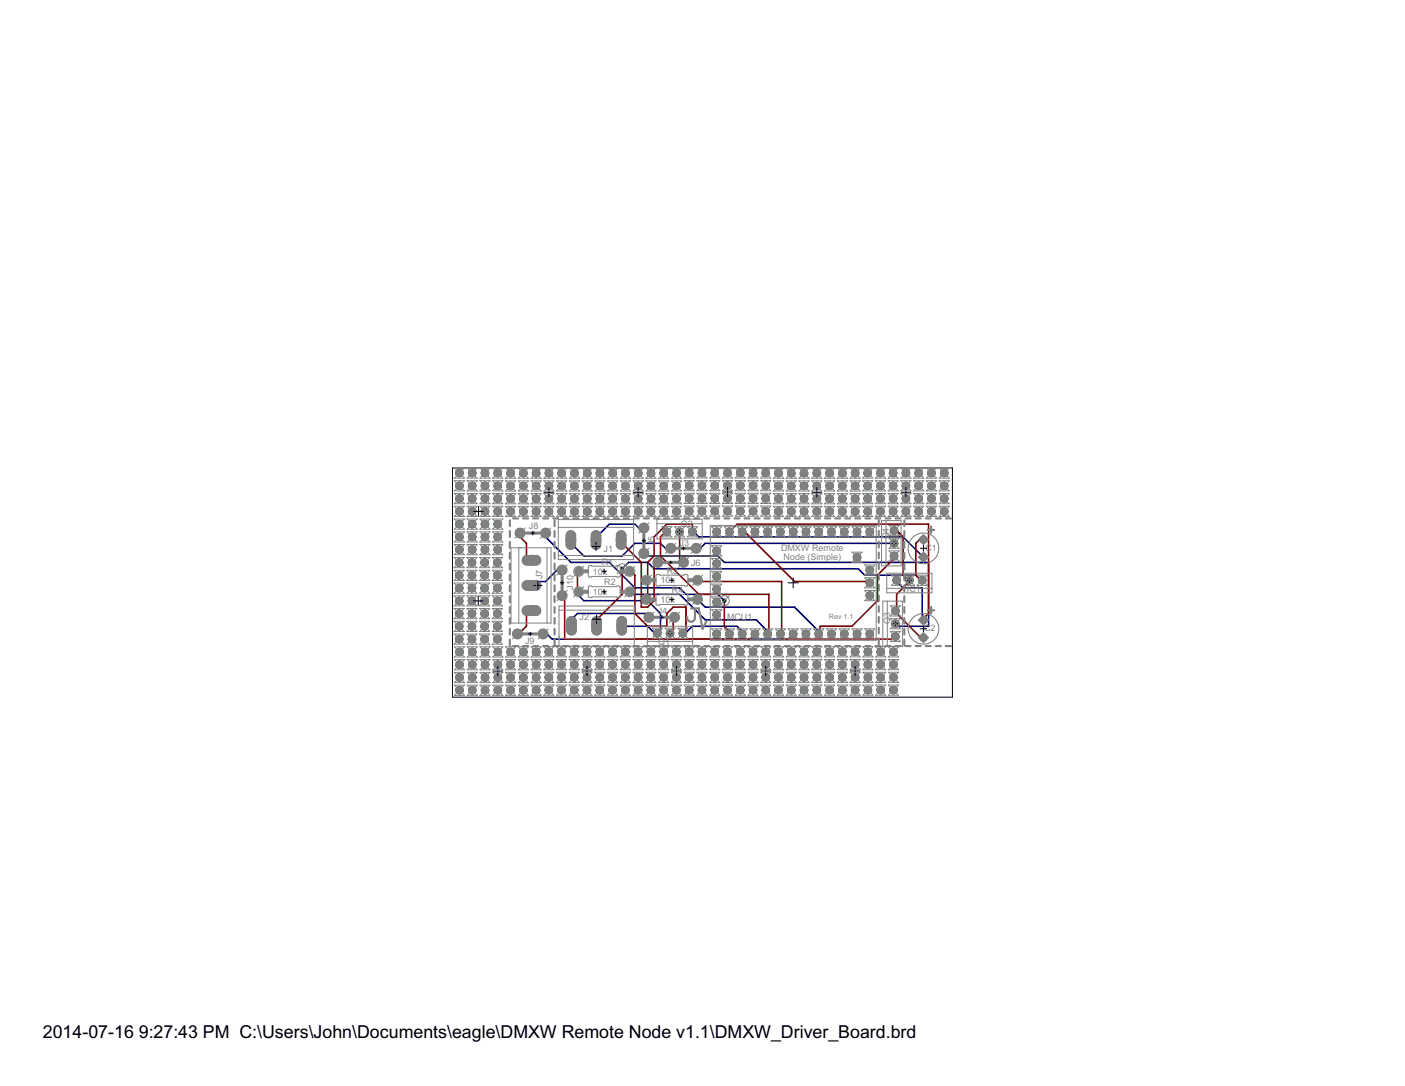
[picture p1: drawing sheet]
<svg xmlns="http://www.w3.org/2000/svg" width="279mm" height="216mm" viewBox="0 0 279 216" stroke-linecap="round" stroke-linejoin="round" font-family="sans-serif">
<defs><g id="words">
<g font-size="4">
<text x="8.5" y="206.4">2014-07-16</text>
<text x="27.6" y="206.4">9:27:43 PM C:\Users\John\Documents\eagle\DMXW Remote Node v1.1\DMXW_Driver_Board.brd</text>
</g>
<g font-size="2" fill="#808080">
<text x="105.2" y="105.1">J8</text>
<text x="130.2" y="107.5" transform="rotate(-90 130.2 107.5)">5</text>
<text x="135.4" y="104.7">Q2</text>
<text x="176.8" y="107.2" transform="rotate(-90 176.8 107.2)">Q4</text>
<text x="119.7" y="112.3">R1</text>
<text x="120" y="109.8">J1</text>
<text x="130.2" y="108.4" transform="rotate(-90 130.2 108.4)">J</text>
<text x="135.1" y="108.6">J3</text>
<text x="137.4" y="112.4">J6</text>
<text x="155.3" y="109.5">DMXW Remote</text>
<text x="155.8" y="111.4">Node (Simple)</text>
<text x="184" y="109.5">C1</text>
<text x="107.9" y="115.1" transform="rotate(-90 107.9 115.1)">J7</text>
<text x="113.9" y="117.2" transform="rotate(-90 113.9 117.2)">J10</text>
<text x="117.9" y="114.2">10k</text>
<text x="117.9" y="118.3">10k</text>
<text x="120.2" y="116.4">R2</text>
<text x="131.4" y="119.8">10k</text>
<text x="131.4" y="116">10k</text>
<text x="132.6" y="114.1">R3</text>
<text x="133.6" y="117.9">R4</text>
<text x="180.4" y="117.7">IC1</text>
<text x="115.2" y="123.2">J2</text>
<text x="130.8" y="122.1">J</text>
<text x="131.7" y="122.1">4</text>
<text x="144.6" y="123.2">MCU1</text>
<text x="177" y="124" transform="rotate(-90 177 124)">Q3</text>
<text x="183.8" y="125.5">C2</text>
<text x="104.4" y="127.9">J9</text>
<text x="130.9" y="128.2">Q1</text>
</g>
<text font-size="1.6" fill="#808080" x="164.8" y="123">Rev 1.1</text>
</g></defs>
<g fill="#808080" stroke="#808080" stroke-width=".2">
<circle cx="142.5" cy="126" r=".76"/>
<circle cx="145.1" cy="126" r=".76"/>
<circle cx="147.6" cy="126" r=".76"/>
<circle cx="150.1" cy="126" r=".76"/>
<circle cx="152.7" cy="126" r=".76"/>
<circle cx="155.2" cy="126" r=".76"/>
<circle cx="157.7" cy="126" r=".76"/>
<circle cx="160.3" cy="126" r=".76"/>
<circle cx="162.8" cy="126" r=".76"/>
<circle cx="165.4" cy="126" r=".76"/>
<circle cx="167.9" cy="126" r=".76"/>
<circle cx="170.4" cy="126" r=".76"/>
<circle cx="173" cy="126" r=".76"/>
<circle cx="173" cy="105.7" r=".76"/>
<circle cx="170.4" cy="105.7" r=".76"/>
<circle cx="167.9" cy="105.7" r=".76"/>
<circle cx="165.4" cy="105.7" r=".76"/>
<circle cx="162.8" cy="105.7" r=".76"/>
<circle cx="160.3" cy="105.7" r=".76"/>
<circle cx="157.7" cy="105.7" r=".76"/>
<circle cx="155.2" cy="105.7" r=".76"/>
<circle cx="152.7" cy="105.7" r=".76"/>
<circle cx="150.1" cy="105.7" r=".76"/>
<circle cx="147.6" cy="105.7" r=".76"/>
<circle cx="145.1" cy="105.7" r=".76"/>
<circle cx="142.5" cy="105.7" r=".76"/>
<circle cx="142.5" cy="122.2" r=".76"/>
<circle cx="142.5" cy="119.7" r=".76"/>
<circle cx="142.5" cy="117.1" r=".76"/>
<circle cx="142.5" cy="114.6" r=".76"/>
<circle cx="142.5" cy="112.1" r=".76"/>
<circle cx="142.5" cy="109.5" r=".76"/>
<circle cx="173" cy="118.4" r=".76"/>
<circle cx="173" cy="115.9" r=".76"/>
<circle cx="173" cy="113.3" r=".76"/>
<circle cx="170.4" cy="110.8" r=".76"/>
<circle cx="183.6" cy="110.8" r=".7"/>
<circle cx="183.6" cy="107.3" r=".7"/>
<circle cx="183.6" cy="126.8" r=".7"/>
<circle cx="183.6" cy="123.3" r=".7"/>
<circle cx="177.8" cy="108" r=".76"/>
<circle cx="177.8" cy="110.5" r=".76"/>
<circle cx="177.8" cy="105.5" r=".76"/>
<circle cx="133.2" cy="125.9" r=".76"/>
<circle cx="135.8" cy="125.9" r=".76"/>
<circle cx="130.7" cy="125.9" r=".76"/>
<circle cx="135.1" cy="105.7" r=".76"/>
<circle cx="132.6" cy="105.7" r=".76"/>
<circle cx="137.7" cy="105.7" r=".76"/>
<circle cx="178.1" cy="124" r=".76"/>
<circle cx="178.1" cy="126.5" r=".76"/>
<circle cx="178.1" cy="121.5" r=".76"/>
<circle cx="180.8" cy="115.4" r=".76"/>
<circle cx="183.4" cy="115.4" r=".76"/>
<circle cx="178.3" cy="115.4" r=".76"/>
<circle cx="98.9" cy="111.8" r=".76"/>
<circle cx="98.9" cy="114.4" r=".76"/>
<circle cx="98.9" cy="116.9" r=".76"/>
<circle cx="98.9" cy="119.5" r=".76"/>
<circle cx="98.9" cy="122" r=".76"/>
<circle cx="98.9" cy="124.5" r=".76"/>
<circle cx="98.9" cy="127.1" r=".76"/>
<circle cx="96.4" cy="111.8" r=".76"/>
<circle cx="96.4" cy="114.4" r=".76"/>
<circle cx="96.4" cy="116.9" r=".76"/>
<circle cx="96.4" cy="119.5" r=".76"/>
<circle cx="96.4" cy="122" r=".76"/>
<circle cx="96.4" cy="124.5" r=".76"/>
<circle cx="96.4" cy="127.1" r=".76"/>
<circle cx="93.9" cy="111.8" r=".76"/>
<circle cx="93.9" cy="114.4" r=".76"/>
<circle cx="93.9" cy="116.9" r=".76"/>
<circle cx="93.9" cy="119.5" r=".76"/>
<circle cx="93.9" cy="122" r=".76"/>
<circle cx="93.9" cy="124.5" r=".76"/>
<circle cx="93.9" cy="127.1" r=".76"/>
<circle cx="91.3" cy="111.8" r=".76"/>
<circle cx="91.3" cy="114.4" r=".76"/>
<circle cx="91.3" cy="116.9" r=".76"/>
<circle cx="91.3" cy="119.5" r=".76"/>
<circle cx="91.3" cy="122" r=".76"/>
<circle cx="91.3" cy="124.5" r=".76"/>
<circle cx="91.3" cy="127.1" r=".76"/>
<circle cx="116.8" cy="101.7" r=".76"/>
<circle cx="114.2" cy="101.7" r=".76"/>
<circle cx="111.7" cy="101.7" r=".76"/>
<circle cx="109.2" cy="101.7" r=".76"/>
<circle cx="106.6" cy="101.7" r=".76"/>
<circle cx="104.1" cy="101.7" r=".76"/>
<circle cx="101.5" cy="101.7" r=".76"/>
<circle cx="116.8" cy="99.1" r=".76"/>
<circle cx="114.2" cy="99.1" r=".76"/>
<circle cx="111.7" cy="99.1" r=".76"/>
<circle cx="109.2" cy="99.1" r=".76"/>
<circle cx="106.6" cy="99.1" r=".76"/>
<circle cx="104.1" cy="99.1" r=".76"/>
<circle cx="101.5" cy="99.1" r=".76"/>
<circle cx="116.8" cy="96.6" r=".76"/>
<circle cx="114.2" cy="96.6" r=".76"/>
<circle cx="111.7" cy="96.6" r=".76"/>
<circle cx="109.2" cy="96.6" r=".76"/>
<circle cx="106.6" cy="96.6" r=".76"/>
<circle cx="104.1" cy="96.6" r=".76"/>
<circle cx="101.5" cy="96.6" r=".76"/>
<circle cx="116.8" cy="94.1" r=".76"/>
<circle cx="114.2" cy="94.1" r=".76"/>
<circle cx="111.7" cy="94.1" r=".76"/>
<circle cx="109.2" cy="94.1" r=".76"/>
<circle cx="106.6" cy="94.1" r=".76"/>
<circle cx="104.1" cy="94.1" r=".76"/>
<circle cx="101.5" cy="94.1" r=".76"/>
<circle cx="119.3" cy="94.1" r=".76"/>
<circle cx="121.8" cy="94.1" r=".76"/>
<circle cx="124.4" cy="94.1" r=".76"/>
<circle cx="126.9" cy="94.1" r=".76"/>
<circle cx="129.5" cy="94.1" r=".76"/>
<circle cx="132" cy="94.1" r=".76"/>
<circle cx="134.5" cy="94.1" r=".76"/>
<circle cx="119.3" cy="96.6" r=".76"/>
<circle cx="121.8" cy="96.6" r=".76"/>
<circle cx="124.4" cy="96.6" r=".76"/>
<circle cx="126.9" cy="96.6" r=".76"/>
<circle cx="129.5" cy="96.6" r=".76"/>
<circle cx="132" cy="96.6" r=".76"/>
<circle cx="134.5" cy="96.6" r=".76"/>
<circle cx="119.3" cy="99.1" r=".76"/>
<circle cx="121.8" cy="99.1" r=".76"/>
<circle cx="124.4" cy="99.1" r=".76"/>
<circle cx="126.9" cy="99.1" r=".76"/>
<circle cx="129.5" cy="99.1" r=".76"/>
<circle cx="132" cy="99.1" r=".76"/>
<circle cx="134.5" cy="99.1" r=".76"/>
<circle cx="119.3" cy="101.7" r=".76"/>
<circle cx="121.8" cy="101.7" r=".76"/>
<circle cx="124.4" cy="101.7" r=".76"/>
<circle cx="126.9" cy="101.7" r=".76"/>
<circle cx="129.5" cy="101.7" r=".76"/>
<circle cx="132" cy="101.7" r=".76"/>
<circle cx="134.5" cy="101.7" r=".76"/>
<circle cx="137.1" cy="94" r=".76"/>
<circle cx="139.6" cy="94" r=".76"/>
<circle cx="142.1" cy="94" r=".76"/>
<circle cx="144.7" cy="94" r=".76"/>
<circle cx="147.2" cy="94" r=".76"/>
<circle cx="149.8" cy="94" r=".76"/>
<circle cx="152.3" cy="94" r=".76"/>
<circle cx="137.1" cy="96.5" r=".76"/>
<circle cx="139.6" cy="96.5" r=".76"/>
<circle cx="142.1" cy="96.5" r=".76"/>
<circle cx="144.7" cy="96.5" r=".76"/>
<circle cx="147.2" cy="96.5" r=".76"/>
<circle cx="149.8" cy="96.5" r=".76"/>
<circle cx="152.3" cy="96.5" r=".76"/>
<circle cx="137.1" cy="99.1" r=".76"/>
<circle cx="139.6" cy="99.1" r=".76"/>
<circle cx="142.1" cy="99.1" r=".76"/>
<circle cx="144.7" cy="99.1" r=".76"/>
<circle cx="147.2" cy="99.1" r=".76"/>
<circle cx="149.8" cy="99.1" r=".76"/>
<circle cx="152.3" cy="99.1" r=".76"/>
<circle cx="137.1" cy="101.6" r=".76"/>
<circle cx="139.6" cy="101.6" r=".76"/>
<circle cx="142.1" cy="101.6" r=".76"/>
<circle cx="144.7" cy="101.6" r=".76"/>
<circle cx="147.2" cy="101.6" r=".76"/>
<circle cx="149.8" cy="101.6" r=".76"/>
<circle cx="152.3" cy="101.6" r=".76"/>
<circle cx="154.8" cy="94.1" r=".76"/>
<circle cx="157.4" cy="94.1" r=".76"/>
<circle cx="159.9" cy="94.1" r=".76"/>
<circle cx="162.4" cy="94.1" r=".76"/>
<circle cx="165" cy="94.1" r=".76"/>
<circle cx="167.5" cy="94.1" r=".76"/>
<circle cx="170.1" cy="94.1" r=".76"/>
<circle cx="154.8" cy="96.6" r=".76"/>
<circle cx="157.4" cy="96.6" r=".76"/>
<circle cx="159.9" cy="96.6" r=".76"/>
<circle cx="162.4" cy="96.6" r=".76"/>
<circle cx="165" cy="96.6" r=".76"/>
<circle cx="167.5" cy="96.6" r=".76"/>
<circle cx="170.1" cy="96.6" r=".76"/>
<circle cx="154.8" cy="99.1" r=".76"/>
<circle cx="157.4" cy="99.1" r=".76"/>
<circle cx="159.9" cy="99.1" r=".76"/>
<circle cx="162.4" cy="99.1" r=".76"/>
<circle cx="165" cy="99.1" r=".76"/>
<circle cx="167.5" cy="99.1" r=".76"/>
<circle cx="170.1" cy="99.1" r=".76"/>
<circle cx="154.8" cy="101.7" r=".76"/>
<circle cx="157.4" cy="101.7" r=".76"/>
<circle cx="159.9" cy="101.7" r=".76"/>
<circle cx="162.4" cy="101.7" r=".76"/>
<circle cx="165" cy="101.7" r=".76"/>
<circle cx="167.5" cy="101.7" r=".76"/>
<circle cx="170.1" cy="101.7" r=".76"/>
<circle cx="91.4" cy="109.3" r=".76"/>
<circle cx="91.4" cy="106.7" r=".76"/>
<circle cx="91.4" cy="104.2" r=".76"/>
<circle cx="91.4" cy="101.7" r=".76"/>
<circle cx="91.4" cy="99.1" r=".76"/>
<circle cx="91.4" cy="96.6" r=".76"/>
<circle cx="91.4" cy="94" r=".76"/>
<circle cx="93.9" cy="109.3" r=".76"/>
<circle cx="93.9" cy="106.7" r=".76"/>
<circle cx="93.9" cy="104.2" r=".76"/>
<circle cx="93.9" cy="101.7" r=".76"/>
<circle cx="93.9" cy="99.1" r=".76"/>
<circle cx="93.9" cy="96.6" r=".76"/>
<circle cx="93.9" cy="94" r=".76"/>
<circle cx="96.4" cy="109.3" r=".76"/>
<circle cx="96.4" cy="106.7" r=".76"/>
<circle cx="96.4" cy="104.2" r=".76"/>
<circle cx="96.4" cy="101.7" r=".76"/>
<circle cx="96.4" cy="99.1" r=".76"/>
<circle cx="96.4" cy="96.6" r=".76"/>
<circle cx="96.4" cy="94" r=".76"/>
<circle cx="99" cy="109.3" r=".76"/>
<circle cx="99" cy="106.7" r=".76"/>
<circle cx="99" cy="104.2" r=".76"/>
<circle cx="99" cy="101.7" r=".76"/>
<circle cx="99" cy="99.1" r=".76"/>
<circle cx="99" cy="96.6" r=".76"/>
<circle cx="99" cy="94" r=".76"/>
<circle cx="172.6" cy="94" r=".76"/>
<circle cx="175.1" cy="94" r=".76"/>
<circle cx="177.6" cy="94" r=".76"/>
<circle cx="180.1" cy="94" r=".76"/>
<circle cx="182.7" cy="94" r=".76"/>
<circle cx="185.2" cy="94" r=".76"/>
<circle cx="187.8" cy="94" r=".76"/>
<circle cx="172.6" cy="96.6" r=".76"/>
<circle cx="175.1" cy="96.6" r=".76"/>
<circle cx="177.6" cy="96.6" r=".76"/>
<circle cx="180.1" cy="96.6" r=".76"/>
<circle cx="182.7" cy="96.6" r=".76"/>
<circle cx="185.2" cy="96.6" r=".76"/>
<circle cx="187.8" cy="96.6" r=".76"/>
<circle cx="172.6" cy="99.1" r=".76"/>
<circle cx="175.1" cy="99.1" r=".76"/>
<circle cx="177.6" cy="99.1" r=".76"/>
<circle cx="180.1" cy="99.1" r=".76"/>
<circle cx="182.7" cy="99.1" r=".76"/>
<circle cx="185.2" cy="99.1" r=".76"/>
<circle cx="187.8" cy="99.1" r=".76"/>
<circle cx="172.6" cy="101.7" r=".76"/>
<circle cx="175.1" cy="101.7" r=".76"/>
<circle cx="177.6" cy="101.7" r=".76"/>
<circle cx="180.1" cy="101.7" r=".76"/>
<circle cx="182.7" cy="101.7" r=".76"/>
<circle cx="185.2" cy="101.7" r=".76"/>
<circle cx="187.8" cy="101.7" r=".76"/>
<circle cx="106.6" cy="137.2" r=".76"/>
<circle cx="104.1" cy="137.2" r=".76"/>
<circle cx="101.5" cy="137.2" r=".76"/>
<circle cx="99" cy="137.2" r=".76"/>
<circle cx="96.5" cy="137.2" r=".76"/>
<circle cx="93.9" cy="137.2" r=".76"/>
<circle cx="91.4" cy="137.2" r=".76"/>
<circle cx="106.6" cy="134.7" r=".76"/>
<circle cx="104.1" cy="134.7" r=".76"/>
<circle cx="101.5" cy="134.7" r=".76"/>
<circle cx="99" cy="134.7" r=".76"/>
<circle cx="96.5" cy="134.7" r=".76"/>
<circle cx="93.9" cy="134.7" r=".76"/>
<circle cx="91.4" cy="134.7" r=".76"/>
<circle cx="106.6" cy="132.1" r=".76"/>
<circle cx="104.1" cy="132.1" r=".76"/>
<circle cx="101.5" cy="132.1" r=".76"/>
<circle cx="99" cy="132.1" r=".76"/>
<circle cx="96.5" cy="132.1" r=".76"/>
<circle cx="93.9" cy="132.1" r=".76"/>
<circle cx="91.4" cy="132.1" r=".76"/>
<circle cx="106.6" cy="129.6" r=".76"/>
<circle cx="104.1" cy="129.6" r=".76"/>
<circle cx="101.5" cy="129.6" r=".76"/>
<circle cx="99" cy="129.6" r=".76"/>
<circle cx="96.5" cy="129.6" r=".76"/>
<circle cx="93.9" cy="129.6" r=".76"/>
<circle cx="91.4" cy="129.6" r=".76"/>
<circle cx="109.1" cy="129.6" r=".76"/>
<circle cx="111.7" cy="129.6" r=".76"/>
<circle cx="114.2" cy="129.6" r=".76"/>
<circle cx="116.7" cy="129.6" r=".76"/>
<circle cx="119.3" cy="129.6" r=".76"/>
<circle cx="121.8" cy="129.6" r=".76"/>
<circle cx="124.4" cy="129.6" r=".76"/>
<circle cx="109.1" cy="132.1" r=".76"/>
<circle cx="111.7" cy="132.1" r=".76"/>
<circle cx="114.2" cy="132.1" r=".76"/>
<circle cx="116.7" cy="132.1" r=".76"/>
<circle cx="119.3" cy="132.1" r=".76"/>
<circle cx="121.8" cy="132.1" r=".76"/>
<circle cx="124.4" cy="132.1" r=".76"/>
<circle cx="109.1" cy="134.7" r=".76"/>
<circle cx="111.7" cy="134.7" r=".76"/>
<circle cx="114.2" cy="134.7" r=".76"/>
<circle cx="116.7" cy="134.7" r=".76"/>
<circle cx="119.3" cy="134.7" r=".76"/>
<circle cx="121.8" cy="134.7" r=".76"/>
<circle cx="124.4" cy="134.7" r=".76"/>
<circle cx="109.1" cy="137.2" r=".76"/>
<circle cx="111.7" cy="137.2" r=".76"/>
<circle cx="114.2" cy="137.2" r=".76"/>
<circle cx="116.7" cy="137.2" r=".76"/>
<circle cx="119.3" cy="137.2" r=".76"/>
<circle cx="121.8" cy="137.2" r=".76"/>
<circle cx="124.4" cy="137.2" r=".76"/>
<circle cx="126.9" cy="129.6" r=".76"/>
<circle cx="129.4" cy="129.6" r=".76"/>
<circle cx="132" cy="129.6" r=".76"/>
<circle cx="134.5" cy="129.6" r=".76"/>
<circle cx="137.1" cy="129.6" r=".76"/>
<circle cx="139.6" cy="129.6" r=".76"/>
<circle cx="142.1" cy="129.6" r=".76"/>
<circle cx="126.9" cy="132.1" r=".76"/>
<circle cx="129.4" cy="132.1" r=".76"/>
<circle cx="132" cy="132.1" r=".76"/>
<circle cx="134.5" cy="132.1" r=".76"/>
<circle cx="137.1" cy="132.1" r=".76"/>
<circle cx="139.6" cy="132.1" r=".76"/>
<circle cx="142.1" cy="132.1" r=".76"/>
<circle cx="126.9" cy="134.7" r=".76"/>
<circle cx="129.4" cy="134.7" r=".76"/>
<circle cx="132" cy="134.7" r=".76"/>
<circle cx="134.5" cy="134.7" r=".76"/>
<circle cx="137.1" cy="134.7" r=".76"/>
<circle cx="139.6" cy="134.7" r=".76"/>
<circle cx="142.1" cy="134.7" r=".76"/>
<circle cx="126.9" cy="137.2" r=".76"/>
<circle cx="129.4" cy="137.2" r=".76"/>
<circle cx="132" cy="137.2" r=".76"/>
<circle cx="134.5" cy="137.2" r=".76"/>
<circle cx="137.1" cy="137.2" r=".76"/>
<circle cx="139.6" cy="137.2" r=".76"/>
<circle cx="142.1" cy="137.2" r=".76"/>
<circle cx="144.7" cy="129.6" r=".76"/>
<circle cx="147.2" cy="129.6" r=".76"/>
<circle cx="149.8" cy="129.6" r=".76"/>
<circle cx="152.3" cy="129.6" r=".76"/>
<circle cx="154.8" cy="129.6" r=".76"/>
<circle cx="157.4" cy="129.6" r=".76"/>
<circle cx="159.9" cy="129.6" r=".76"/>
<circle cx="144.7" cy="132.1" r=".76"/>
<circle cx="147.2" cy="132.1" r=".76"/>
<circle cx="149.8" cy="132.1" r=".76"/>
<circle cx="152.3" cy="132.1" r=".76"/>
<circle cx="154.8" cy="132.1" r=".76"/>
<circle cx="157.4" cy="132.1" r=".76"/>
<circle cx="159.9" cy="132.1" r=".76"/>
<circle cx="144.7" cy="134.7" r=".76"/>
<circle cx="147.2" cy="134.7" r=".76"/>
<circle cx="149.8" cy="134.7" r=".76"/>
<circle cx="152.3" cy="134.7" r=".76"/>
<circle cx="154.8" cy="134.7" r=".76"/>
<circle cx="157.4" cy="134.7" r=".76"/>
<circle cx="159.9" cy="134.7" r=".76"/>
<circle cx="144.7" cy="137.2" r=".76"/>
<circle cx="147.2" cy="137.2" r=".76"/>
<circle cx="149.8" cy="137.2" r=".76"/>
<circle cx="152.3" cy="137.2" r=".76"/>
<circle cx="154.8" cy="137.2" r=".76"/>
<circle cx="157.4" cy="137.2" r=".76"/>
<circle cx="159.9" cy="137.2" r=".76"/>
<circle cx="162.4" cy="129.6" r=".76"/>
<circle cx="165" cy="129.6" r=".76"/>
<circle cx="167.5" cy="129.6" r=".76"/>
<circle cx="170.1" cy="129.6" r=".76"/>
<circle cx="172.6" cy="129.6" r=".76"/>
<circle cx="175.1" cy="129.6" r=".76"/>
<circle cx="177.7" cy="129.6" r=".76"/>
<circle cx="162.4" cy="132.1" r=".76"/>
<circle cx="165" cy="132.1" r=".76"/>
<circle cx="167.5" cy="132.1" r=".76"/>
<circle cx="170.1" cy="132.1" r=".76"/>
<circle cx="172.6" cy="132.1" r=".76"/>
<circle cx="175.1" cy="132.1" r=".76"/>
<circle cx="177.7" cy="132.1" r=".76"/>
<circle cx="162.4" cy="134.7" r=".76"/>
<circle cx="165" cy="134.7" r=".76"/>
<circle cx="167.5" cy="134.7" r=".76"/>
<circle cx="170.1" cy="134.7" r=".76"/>
<circle cx="172.6" cy="134.7" r=".76"/>
<circle cx="175.1" cy="134.7" r=".76"/>
<circle cx="177.7" cy="134.7" r=".76"/>
<circle cx="162.4" cy="137.2" r=".76"/>
<circle cx="165" cy="137.2" r=".76"/>
<circle cx="167.5" cy="137.2" r=".76"/>
<circle cx="170.1" cy="137.2" r=".76"/>
<circle cx="172.6" cy="137.2" r=".76"/>
<circle cx="175.1" cy="137.2" r=".76"/>
<circle cx="177.7" cy="137.2" r=".76"/>
</g>
<g fill="#808080" stroke="#808080" stroke-width=".2">
<path d="M122.8 105.9a.95 .95 0 0 1 1-.4 .95 .95 0 0 1 .7 .8v2.1a.95 .95 0 0 1-1 .8 .95 .95 0 0 1-.9-.8v-2.1z"/>
<path d="M117.8 105.9a.95 .95 0 0 1 1-.4 .95 .95 0 0 1 .7 .8v2.1a.95 .95 0 0 1-1 .8 .95 .95 0 0 1-.9-.8v-2.1z"/>
<path d="M112.8 105.9a.95 .95 0 0 1 1-.4 .95 .95 0 0 1 .7 .8v2.1a.95 .95 0 0 1-1 .8 .95 .95 0 0 1-.9-.8v-2.1z"/>
<path d="M112.9 122.9a.95 .95 0 0 1 1-.3 .95 .95 0 0 1 .7 .8v2a.95 .95 0 0 1-.9 .8 .95 .95 0 0 1-1-.8v-2z"/>
<path d="M117.9 122.9a.95 .95 0 0 1 1-.3 .95 .95 0 0 1 .7 .8v2a.95 .95 0 0 1-1 .8 .95 .95 0 0 1-.9-.8v-2z"/>
<path d="M122.9 122.9a.95 .95 0 0 1 1-.3 .95 .95 0 0 1 .7 .8v2a.95 .95 0 0 1-1 .8 .95 .95 0 0 1-.9-.8v-2z"/>
<path d="M104 110.8l.7-.4h2a.95 .95 0 0 1 .8 1 .95 .95 0 0 1-.8 .9h-2a.95 .95 0 0 1-.7-1.5z"/>
<path d="M104 115.8l.7-.4h2a.95 .95 0 0 1 .8 1 .95 .95 0 0 1-.8 .9h-2a.95 .95 0 0 1-.7-1.5z"/>
<path d="M104 120.8l.7-.3h2a.95 .95 0 0 1 .8 .9 .95 .95 0 0 1-.8 .9h-2a.95 .95 0 0 1-.7-1.5z"/>
<circle cx="128.5" cy="119.2" r=".78"/>
<circle cx="138.7" cy="119.2" r=".78"/>
<circle cx="115.1" cy="113.6" r=".78"/>
<circle cx="125.2" cy="113.6" r=".78"/>
<circle cx="115.1" cy="117.6" r=".78"/>
<circle cx="125.2" cy="117.6" r=".78"/>
<circle cx="128.5" cy="115.4" r=".78"/>
<circle cx="138.7" cy="115.4" r=".78"/>
<circle cx="133.4" cy="109" r=".92"/>
<circle cx="138.5" cy="109" r=".92"/>
<circle cx="130.8" cy="111.8" r=".92"/>
<circle cx="135.9" cy="111.8" r=".92"/>
<circle cx="128" cy="105" r=".92"/>
<circle cx="128" cy="110" r=".92"/>
<circle cx="129.1" cy="122.7" r=".92"/>
<circle cx="134.1" cy="122.7" r=".92"/>
<circle cx="103.4" cy="106" r=".92"/>
<circle cx="108.5" cy="106" r=".92"/>
<circle cx="102.9" cy="126" r=".92"/>
<circle cx="108" cy="126" r=".92"/>
<circle cx="111.8" cy="113.3" r=".92"/>
<circle cx="111.8" cy="118.4" r=".92"/>
</g>
<g fill="none" stroke="#000080" stroke-width=".32">
<path d="M108.5 106v.7l5.1 5.1h7.6l5.1 5.1h8.8l1.3 1.3h6.4l1.2 1.2M111.8 113.3l-.8-.2-2.5 2.5h-2.5l-.3 .8M113.5 107.4l.1 .6 2.5 2.5h7.6l2.6-2.5h5l1.3 1.3 .8-.3M115.1 117.6l-.3 .6 1.3 1.2h12.7M123.7 113.1l1.3-1.3h3.8l1.3 1.3h40.6l1.3 1.2h10.1l1.3 1.3v-.2M125.2 117.6l-.2 .6h10.1l5.1 5h10.2l2.5 2.6-.2 .2M128 110l-.5 .5h15.3l1.2 1.3h40.7v12.7h-6.4l-.2-.5M128 105l-.5 .5-1.2-1.3h-5.1l-2.6 2.5-.1 .7M128.5 119.2l2.8 2.8v3.8l-.6 .1-.6-.1-1.3-1.3h-5.1l-.1-.1M137.7 105.7v-.2l1.3 1.2h40.6M138.7 119.2l1.5 1.5h17.8l5.1 5.1-.3 .2M142.5 105.7l.3-.2v1.2"/>
<path d="M177.8 105.5h.5l5.3 5.3M178.3 108h-38.1l-1.2 1.3-.5-.3M178.3 115.4v.2l1.3 1.3h3.8v6.3l.2 .1M129.1 122.7l-.3-.7h-14l-1.2 1.2v1.2M135.8 125.9l.6-.1 1.3-1.3h8.9l1.2 1.3-.2 .2M158 125.8l-1.3 1.2h-46.9l-1.3-1.2-.5 .2"/>
</g>
<circle cx="142.5" cy="126" r=".7" fill="#008000" stroke="#008000" stroke-width=".2"/>
<circle cx="142.5" cy="126" r=".44" fill="#fff" stroke="#000" stroke-width=".2"/>
<circle cx="145.1" cy="126" r=".7" fill="#008000" stroke="#008000" stroke-width=".2"/>
<circle cx="145.1" cy="126" r=".44" fill="#fff" stroke="#000" stroke-width=".2"/>
<circle cx="147.6" cy="126" r=".7" fill="#008000" stroke="#008000" stroke-width=".2"/>
<circle cx="147.6" cy="126" r=".44" fill="#fff" stroke="#000" stroke-width=".2"/>
<circle cx="150.1" cy="126" r=".7" fill="#008000" stroke="#008000" stroke-width=".2"/>
<circle cx="150.1" cy="126" r=".44" fill="#fff" stroke="#000" stroke-width=".2"/>
<circle cx="152.7" cy="126" r=".7" fill="#008000" stroke="#008000" stroke-width=".2"/>
<circle cx="152.7" cy="126" r=".44" fill="#fff" stroke="#000" stroke-width=".2"/>
<circle cx="155.2" cy="126" r=".7" fill="#008000" stroke="#008000" stroke-width=".2"/>
<circle cx="155.2" cy="126" r=".44" fill="#fff" stroke="#000" stroke-width=".2"/>
<circle cx="157.7" cy="126" r=".7" fill="#008000" stroke="#008000" stroke-width=".2"/>
<circle cx="157.7" cy="126" r=".44" fill="#fff" stroke="#000" stroke-width=".2"/>
<circle cx="160.3" cy="126" r=".7" fill="#008000" stroke="#008000" stroke-width=".2"/>
<circle cx="160.3" cy="126" r=".44" fill="#fff" stroke="#000" stroke-width=".2"/>
<circle cx="162.8" cy="126" r=".7" fill="#008000" stroke="#008000" stroke-width=".2"/>
<circle cx="162.8" cy="126" r=".44" fill="#fff" stroke="#000" stroke-width=".2"/>
<circle cx="165.4" cy="126" r=".7" fill="#008000" stroke="#008000" stroke-width=".2"/>
<circle cx="165.4" cy="126" r=".44" fill="#fff" stroke="#000" stroke-width=".2"/>
<circle cx="167.9" cy="126" r=".7" fill="#008000" stroke="#008000" stroke-width=".2"/>
<circle cx="167.9" cy="126" r=".44" fill="#fff" stroke="#000" stroke-width=".2"/>
<circle cx="170.4" cy="126" r=".7" fill="#008000" stroke="#008000" stroke-width=".2"/>
<circle cx="170.4" cy="126" r=".44" fill="#fff" stroke="#000" stroke-width=".2"/>
<circle cx="173" cy="126" r=".7" fill="#008000" stroke="#008000" stroke-width=".2"/>
<circle cx="173" cy="126" r=".44" fill="#fff" stroke="#000" stroke-width=".2"/>
<circle cx="173" cy="105.7" r=".7" fill="#008000" stroke="#008000" stroke-width=".2"/>
<circle cx="173" cy="105.7" r=".44" fill="#fff" stroke="#000" stroke-width=".2"/>
<circle cx="170.4" cy="105.7" r=".7" fill="#008000" stroke="#008000" stroke-width=".2"/>
<circle cx="170.4" cy="105.7" r=".44" fill="#fff" stroke="#000" stroke-width=".2"/>
<circle cx="167.9" cy="105.7" r=".7" fill="#008000" stroke="#008000" stroke-width=".2"/>
<circle cx="167.9" cy="105.7" r=".44" fill="#fff" stroke="#000" stroke-width=".2"/>
<circle cx="165.4" cy="105.7" r=".7" fill="#008000" stroke="#008000" stroke-width=".2"/>
<circle cx="165.4" cy="105.7" r=".44" fill="#fff" stroke="#000" stroke-width=".2"/>
<circle cx="162.8" cy="105.7" r=".7" fill="#008000" stroke="#008000" stroke-width=".2"/>
<circle cx="162.8" cy="105.7" r=".44" fill="#fff" stroke="#000" stroke-width=".2"/>
<circle cx="160.3" cy="105.7" r=".7" fill="#008000" stroke="#008000" stroke-width=".2"/>
<circle cx="160.3" cy="105.7" r=".44" fill="#fff" stroke="#000" stroke-width=".2"/>
<circle cx="157.7" cy="105.7" r=".7" fill="#008000" stroke="#008000" stroke-width=".2"/>
<circle cx="157.7" cy="105.7" r=".44" fill="#fff" stroke="#000" stroke-width=".2"/>
<circle cx="155.2" cy="105.7" r=".7" fill="#008000" stroke="#008000" stroke-width=".2"/>
<circle cx="155.2" cy="105.7" r=".44" fill="#fff" stroke="#000" stroke-width=".2"/>
<circle cx="152.7" cy="105.7" r=".7" fill="#008000" stroke="#008000" stroke-width=".2"/>
<circle cx="152.7" cy="105.7" r=".44" fill="#fff" stroke="#000" stroke-width=".2"/>
<circle cx="150.1" cy="105.7" r=".7" fill="#008000" stroke="#008000" stroke-width=".2"/>
<circle cx="150.1" cy="105.7" r=".44" fill="#fff" stroke="#000" stroke-width=".2"/>
<circle cx="147.6" cy="105.7" r=".7" fill="#008000" stroke="#008000" stroke-width=".2"/>
<circle cx="147.6" cy="105.7" r=".44" fill="#fff" stroke="#000" stroke-width=".2"/>
<circle cx="145.1" cy="105.7" r=".7" fill="#008000" stroke="#008000" stroke-width=".2"/>
<circle cx="145.1" cy="105.7" r=".44" fill="#fff" stroke="#000" stroke-width=".2"/>
<circle cx="142.5" cy="105.7" r=".7" fill="#008000" stroke="#008000" stroke-width=".2"/>
<circle cx="142.5" cy="105.7" r=".44" fill="#fff" stroke="#000" stroke-width=".2"/>
<circle cx="142.5" cy="122.2" r=".7" fill="#008000" stroke="#008000" stroke-width=".2"/>
<circle cx="142.5" cy="122.2" r=".44" fill="#fff" stroke="#000" stroke-width=".2"/>
<circle cx="142.5" cy="119.7" r=".7" fill="#008000" stroke="#008000" stroke-width=".2"/>
<circle cx="142.5" cy="119.7" r=".44" fill="#fff" stroke="#000" stroke-width=".2"/>
<circle cx="142.5" cy="117.1" r=".7" fill="#008000" stroke="#008000" stroke-width=".2"/>
<circle cx="142.5" cy="117.1" r=".44" fill="#fff" stroke="#000" stroke-width=".2"/>
<circle cx="142.5" cy="114.6" r=".7" fill="#008000" stroke="#008000" stroke-width=".2"/>
<circle cx="142.5" cy="114.6" r=".44" fill="#fff" stroke="#000" stroke-width=".2"/>
<circle cx="142.5" cy="112.1" r=".7" fill="#008000" stroke="#008000" stroke-width=".2"/>
<circle cx="142.5" cy="112.1" r=".44" fill="#fff" stroke="#000" stroke-width=".2"/>
<circle cx="142.5" cy="109.5" r=".7" fill="#008000" stroke="#008000" stroke-width=".2"/>
<circle cx="142.5" cy="109.5" r=".44" fill="#fff" stroke="#000" stroke-width=".2"/>
<circle cx="173" cy="118.4" r=".7" fill="#008000" stroke="#008000" stroke-width=".2"/>
<circle cx="173" cy="118.4" r=".44" fill="#fff" stroke="#000" stroke-width=".2"/>
<circle cx="173" cy="115.9" r=".7" fill="#008000" stroke="#008000" stroke-width=".2"/>
<circle cx="173" cy="115.9" r=".44" fill="#fff" stroke="#000" stroke-width=".2"/>
<circle cx="173" cy="113.3" r=".7" fill="#008000" stroke="#008000" stroke-width=".2"/>
<circle cx="173" cy="113.3" r=".44" fill="#fff" stroke="#000" stroke-width=".2"/>
<circle cx="170.4" cy="110.8" r=".7" fill="#008000" stroke="#008000" stroke-width=".2"/>
<circle cx="170.4" cy="110.8" r=".44" fill="#fff" stroke="#000" stroke-width=".2"/>
<circle cx="183.6" cy="110.8" r=".66" fill="#008000" stroke="#008000" stroke-width=".2"/>
<circle cx="183.6" cy="110.8" r=".4" fill="#fff" stroke="#000" stroke-width=".2"/>
<circle cx="183.6" cy="107.3" r=".66" fill="#008000" stroke="#008000" stroke-width=".2"/>
<circle cx="183.6" cy="107.3" r=".4" fill="#fff" stroke="#000" stroke-width=".2"/>
<circle cx="183.6" cy="126.8" r=".66" fill="#008000" stroke="#008000" stroke-width=".2"/>
<circle cx="183.6" cy="126.8" r=".4" fill="#fff" stroke="#000" stroke-width=".2"/>
<circle cx="183.6" cy="123.3" r=".66" fill="#008000" stroke="#008000" stroke-width=".2"/>
<circle cx="183.6" cy="123.3" r=".4" fill="#fff" stroke="#000" stroke-width=".2"/>
<circle cx="177.8" cy="108" r=".7" fill="#008000" stroke="#008000" stroke-width=".2"/>
<circle cx="177.8" cy="108" r=".44" fill="#fff" stroke="#000" stroke-width=".2"/>
<circle cx="177.8" cy="110.5" r=".7" fill="#008000" stroke="#008000" stroke-width=".2"/>
<circle cx="177.8" cy="110.5" r=".44" fill="#fff" stroke="#000" stroke-width=".2"/>
<circle cx="177.8" cy="105.5" r=".7" fill="#008000" stroke="#008000" stroke-width=".2"/>
<circle cx="177.8" cy="105.5" r=".44" fill="#fff" stroke="#000" stroke-width=".2"/>
<circle cx="133.2" cy="125.9" r=".7" fill="#008000" stroke="#008000" stroke-width=".2"/>
<circle cx="133.2" cy="125.9" r=".44" fill="#fff" stroke="#000" stroke-width=".2"/>
<circle cx="135.8" cy="125.9" r=".7" fill="#008000" stroke="#008000" stroke-width=".2"/>
<circle cx="135.8" cy="125.9" r=".44" fill="#fff" stroke="#000" stroke-width=".2"/>
<circle cx="130.7" cy="125.9" r=".7" fill="#008000" stroke="#008000" stroke-width=".2"/>
<circle cx="130.7" cy="125.9" r=".44" fill="#fff" stroke="#000" stroke-width=".2"/>
<circle cx="135.1" cy="105.7" r=".7" fill="#008000" stroke="#008000" stroke-width=".2"/>
<circle cx="135.1" cy="105.7" r=".44" fill="#fff" stroke="#000" stroke-width=".2"/>
<circle cx="132.6" cy="105.7" r=".7" fill="#008000" stroke="#008000" stroke-width=".2"/>
<circle cx="132.6" cy="105.7" r=".44" fill="#fff" stroke="#000" stroke-width=".2"/>
<circle cx="137.7" cy="105.7" r=".7" fill="#008000" stroke="#008000" stroke-width=".2"/>
<circle cx="137.7" cy="105.7" r=".44" fill="#fff" stroke="#000" stroke-width=".2"/>
<circle cx="178.1" cy="124" r=".7" fill="#008000" stroke="#008000" stroke-width=".2"/>
<circle cx="178.1" cy="124" r=".44" fill="#fff" stroke="#000" stroke-width=".2"/>
<circle cx="178.1" cy="126.5" r=".7" fill="#008000" stroke="#008000" stroke-width=".2"/>
<circle cx="178.1" cy="126.5" r=".44" fill="#fff" stroke="#000" stroke-width=".2"/>
<circle cx="178.1" cy="121.5" r=".7" fill="#008000" stroke="#008000" stroke-width=".2"/>
<circle cx="178.1" cy="121.5" r=".44" fill="#fff" stroke="#000" stroke-width=".2"/>
<circle cx="180.8" cy="115.4" r=".7" fill="#008000" stroke="#008000" stroke-width=".2"/>
<circle cx="180.8" cy="115.4" r=".44" fill="#fff" stroke="#000" stroke-width=".2"/>
<circle cx="183.4" cy="115.4" r=".7" fill="#008000" stroke="#008000" stroke-width=".2"/>
<circle cx="183.4" cy="115.4" r=".44" fill="#fff" stroke="#000" stroke-width=".2"/>
<circle cx="178.3" cy="115.4" r=".7" fill="#008000" stroke="#008000" stroke-width=".2"/>
<circle cx="178.3" cy="115.4" r=".44" fill="#fff" stroke="#000" stroke-width=".2"/>
<circle cx="128.5" cy="119.2" r=".71" fill="#008000" stroke="#008000" stroke-width=".2"/>
<circle cx="128.5" cy="119.2" r=".4" fill="#fff" stroke="#000" stroke-width=".2"/>
<circle cx="138.7" cy="119.2" r=".71" fill="#008000" stroke="#008000" stroke-width=".2"/>
<circle cx="138.7" cy="119.2" r=".4" fill="#fff" stroke="#000" stroke-width=".2"/>
<circle cx="115.1" cy="113.6" r=".71" fill="#008000" stroke="#008000" stroke-width=".2"/>
<circle cx="115.1" cy="113.6" r=".4" fill="#fff" stroke="#000" stroke-width=".2"/>
<circle cx="125.2" cy="113.6" r=".71" fill="#008000" stroke="#008000" stroke-width=".2"/>
<circle cx="125.2" cy="113.6" r=".4" fill="#fff" stroke="#000" stroke-width=".2"/>
<circle cx="115.1" cy="117.6" r=".71" fill="#008000" stroke="#008000" stroke-width=".2"/>
<circle cx="115.1" cy="117.6" r=".4" fill="#fff" stroke="#000" stroke-width=".2"/>
<circle cx="125.2" cy="117.6" r=".71" fill="#008000" stroke="#008000" stroke-width=".2"/>
<circle cx="125.2" cy="117.6" r=".4" fill="#fff" stroke="#000" stroke-width=".2"/>
<circle cx="128.5" cy="115.4" r=".71" fill="#008000" stroke="#008000" stroke-width=".2"/>
<circle cx="128.5" cy="115.4" r=".4" fill="#fff" stroke="#000" stroke-width=".2"/>
<circle cx="138.7" cy="115.4" r=".71" fill="#008000" stroke="#008000" stroke-width=".2"/>
<circle cx="138.7" cy="115.4" r=".4" fill="#fff" stroke="#000" stroke-width=".2"/>
<path d="M123.5 106.4v1.8" fill="none" stroke="#008000" stroke-width="1.8"/>
<circle cx="123.5" cy="107.4" r=".59" fill="#fff" stroke="#000" stroke-width=".2"/>
<path d="M118.5 106.4v1.8" fill="none" stroke="#008000" stroke-width="1.8"/>
<circle cx="118.5" cy="107.4" r=".59" fill="#fff" stroke="#000" stroke-width=".2"/>
<path d="M113.5 106.4v1.8" fill="none" stroke="#008000" stroke-width="1.8"/>
<circle cx="113.5" cy="107.4" r=".59" fill="#fff" stroke="#000" stroke-width=".2"/>
<path d="M113.6 123.5v1.8" fill="none" stroke="#008000" stroke-width="1.8"/>
<circle cx="113.6" cy="124.4" r=".59" fill="#fff" stroke="#000" stroke-width=".2"/>
<path d="M118.6 123.5v1.8" fill="none" stroke="#008000" stroke-width="1.8"/>
<circle cx="118.6" cy="124.4" r=".59" fill="#fff" stroke="#000" stroke-width=".2"/>
<path d="M123.6 123.5v1.8" fill="none" stroke="#008000" stroke-width="1.8"/>
<circle cx="123.6" cy="124.4" r=".59" fill="#fff" stroke="#000" stroke-width=".2"/>
<path d="M104.8 111.4h1.8" fill="none" stroke="#008000" stroke-width="1.8"/>
<circle cx="105.7" cy="111.4" r=".59" fill="#fff" stroke="#000" stroke-width=".2"/>
<path d="M104.8 116.4h1.8" fill="none" stroke="#008000" stroke-width="1.8"/>
<circle cx="105.7" cy="116.4" r=".59" fill="#fff" stroke="#000" stroke-width=".2"/>
<path d="M104.8 121.4h1.8" fill="none" stroke="#008000" stroke-width="1.8"/>
<circle cx="105.7" cy="121.4" r=".59" fill="#fff" stroke="#000" stroke-width=".2"/>
<circle cx="133.4" cy="109" r=".87" fill="#008000" stroke="#008000" stroke-width=".2"/>
<circle cx="133.4" cy="109" r=".4" fill="#fff" stroke="#000" stroke-width=".2"/>
<circle cx="138.5" cy="109" r=".87" fill="#008000" stroke="#008000" stroke-width=".2"/>
<circle cx="138.5" cy="109" r=".4" fill="#fff" stroke="#000" stroke-width=".2"/>
<circle cx="130.8" cy="111.8" r=".87" fill="#008000" stroke="#008000" stroke-width=".2"/>
<circle cx="130.8" cy="111.8" r=".4" fill="#fff" stroke="#000" stroke-width=".2"/>
<circle cx="135.9" cy="111.8" r=".87" fill="#008000" stroke="#008000" stroke-width=".2"/>
<circle cx="135.9" cy="111.8" r=".4" fill="#fff" stroke="#000" stroke-width=".2"/>
<circle cx="128" cy="105" r=".87" fill="#008000" stroke="#008000" stroke-width=".2"/>
<circle cx="128" cy="105" r=".4" fill="#fff" stroke="#000" stroke-width=".2"/>
<circle cx="128" cy="110" r=".87" fill="#008000" stroke="#008000" stroke-width=".2"/>
<circle cx="128" cy="110" r=".4" fill="#fff" stroke="#000" stroke-width=".2"/>
<circle cx="129.1" cy="122.7" r=".87" fill="#008000" stroke="#008000" stroke-width=".2"/>
<circle cx="129.1" cy="122.7" r=".4" fill="#fff" stroke="#000" stroke-width=".2"/>
<circle cx="134.1" cy="122.7" r=".87" fill="#008000" stroke="#008000" stroke-width=".2"/>
<circle cx="134.1" cy="122.7" r=".4" fill="#fff" stroke="#000" stroke-width=".2"/>
<circle cx="103.4" cy="106" r=".87" fill="#008000" stroke="#008000" stroke-width=".2"/>
<circle cx="103.4" cy="106" r=".4" fill="#fff" stroke="#000" stroke-width=".2"/>
<circle cx="108.5" cy="106" r=".87" fill="#008000" stroke="#008000" stroke-width=".2"/>
<circle cx="108.5" cy="106" r=".4" fill="#fff" stroke="#000" stroke-width=".2"/>
<circle cx="102.9" cy="126" r=".87" fill="#008000" stroke="#008000" stroke-width=".2"/>
<circle cx="102.9" cy="126" r=".4" fill="#fff" stroke="#000" stroke-width=".2"/>
<circle cx="108" cy="126" r=".87" fill="#008000" stroke="#008000" stroke-width=".2"/>
<circle cx="108" cy="126" r=".4" fill="#fff" stroke="#000" stroke-width=".2"/>
<circle cx="111.8" cy="113.3" r=".87" fill="#008000" stroke="#008000" stroke-width=".2"/>
<circle cx="111.8" cy="113.3" r=".4" fill="#fff" stroke="#000" stroke-width=".2"/>
<circle cx="111.8" cy="118.4" r=".87" fill="#008000" stroke="#008000" stroke-width=".2"/>
<circle cx="111.8" cy="118.4" r=".4" fill="#fff" stroke="#000" stroke-width=".2"/>
<circle cx="98.9" cy="111.8" r=".7" fill="#008000" stroke="#008000" stroke-width=".2"/>
<circle cx="98.9" cy="111.8" r=".44" fill="#fff" stroke="#000" stroke-width=".2"/>
<circle cx="98.9" cy="114.4" r=".7" fill="#008000" stroke="#008000" stroke-width=".2"/>
<circle cx="98.9" cy="114.4" r=".44" fill="#fff" stroke="#000" stroke-width=".2"/>
<circle cx="98.9" cy="116.9" r=".7" fill="#008000" stroke="#008000" stroke-width=".2"/>
<circle cx="98.9" cy="116.9" r=".44" fill="#fff" stroke="#000" stroke-width=".2"/>
<circle cx="98.9" cy="119.5" r=".7" fill="#008000" stroke="#008000" stroke-width=".2"/>
<circle cx="98.9" cy="119.5" r=".44" fill="#fff" stroke="#000" stroke-width=".2"/>
<circle cx="98.9" cy="122" r=".7" fill="#008000" stroke="#008000" stroke-width=".2"/>
<circle cx="98.9" cy="122" r=".44" fill="#fff" stroke="#000" stroke-width=".2"/>
<circle cx="98.9" cy="124.5" r=".7" fill="#008000" stroke="#008000" stroke-width=".2"/>
<circle cx="98.9" cy="124.5" r=".44" fill="#fff" stroke="#000" stroke-width=".2"/>
<circle cx="98.9" cy="127.1" r=".7" fill="#008000" stroke="#008000" stroke-width=".2"/>
<circle cx="98.9" cy="127.1" r=".44" fill="#fff" stroke="#000" stroke-width=".2"/>
<circle cx="96.4" cy="111.8" r=".7" fill="#008000" stroke="#008000" stroke-width=".2"/>
<circle cx="96.4" cy="111.8" r=".44" fill="#fff" stroke="#000" stroke-width=".2"/>
<circle cx="96.4" cy="114.4" r=".7" fill="#008000" stroke="#008000" stroke-width=".2"/>
<circle cx="96.4" cy="114.4" r=".44" fill="#fff" stroke="#000" stroke-width=".2"/>
<circle cx="96.4" cy="116.9" r=".7" fill="#008000" stroke="#008000" stroke-width=".2"/>
<circle cx="96.4" cy="116.9" r=".44" fill="#fff" stroke="#000" stroke-width=".2"/>
<circle cx="96.4" cy="119.5" r=".7" fill="#008000" stroke="#008000" stroke-width=".2"/>
<circle cx="96.4" cy="119.5" r=".44" fill="#fff" stroke="#000" stroke-width=".2"/>
<circle cx="96.4" cy="122" r=".7" fill="#008000" stroke="#008000" stroke-width=".2"/>
<circle cx="96.4" cy="122" r=".44" fill="#fff" stroke="#000" stroke-width=".2"/>
<circle cx="96.4" cy="124.5" r=".7" fill="#008000" stroke="#008000" stroke-width=".2"/>
<circle cx="96.4" cy="124.5" r=".44" fill="#fff" stroke="#000" stroke-width=".2"/>
<circle cx="96.4" cy="127.1" r=".7" fill="#008000" stroke="#008000" stroke-width=".2"/>
<circle cx="96.4" cy="127.1" r=".44" fill="#fff" stroke="#000" stroke-width=".2"/>
<circle cx="93.9" cy="111.8" r=".7" fill="#008000" stroke="#008000" stroke-width=".2"/>
<circle cx="93.9" cy="111.8" r=".44" fill="#fff" stroke="#000" stroke-width=".2"/>
<circle cx="93.9" cy="114.4" r=".7" fill="#008000" stroke="#008000" stroke-width=".2"/>
<circle cx="93.9" cy="114.4" r=".44" fill="#fff" stroke="#000" stroke-width=".2"/>
<circle cx="93.9" cy="116.9" r=".7" fill="#008000" stroke="#008000" stroke-width=".2"/>
<circle cx="93.9" cy="116.9" r=".44" fill="#fff" stroke="#000" stroke-width=".2"/>
<circle cx="93.9" cy="119.5" r=".7" fill="#008000" stroke="#008000" stroke-width=".2"/>
<circle cx="93.9" cy="119.5" r=".44" fill="#fff" stroke="#000" stroke-width=".2"/>
<circle cx="93.9" cy="122" r=".7" fill="#008000" stroke="#008000" stroke-width=".2"/>
<circle cx="93.9" cy="122" r=".44" fill="#fff" stroke="#000" stroke-width=".2"/>
<circle cx="93.9" cy="124.5" r=".7" fill="#008000" stroke="#008000" stroke-width=".2"/>
<circle cx="93.9" cy="124.5" r=".44" fill="#fff" stroke="#000" stroke-width=".2"/>
<circle cx="93.9" cy="127.1" r=".7" fill="#008000" stroke="#008000" stroke-width=".2"/>
<circle cx="93.9" cy="127.1" r=".44" fill="#fff" stroke="#000" stroke-width=".2"/>
<circle cx="91.3" cy="111.8" r=".7" fill="#008000" stroke="#008000" stroke-width=".2"/>
<circle cx="91.3" cy="111.8" r=".44" fill="#fff" stroke="#000" stroke-width=".2"/>
<circle cx="91.3" cy="114.4" r=".7" fill="#008000" stroke="#008000" stroke-width=".2"/>
<circle cx="91.3" cy="114.4" r=".44" fill="#fff" stroke="#000" stroke-width=".2"/>
<circle cx="91.3" cy="116.9" r=".7" fill="#008000" stroke="#008000" stroke-width=".2"/>
<circle cx="91.3" cy="116.9" r=".44" fill="#fff" stroke="#000" stroke-width=".2"/>
<circle cx="91.3" cy="119.5" r=".7" fill="#008000" stroke="#008000" stroke-width=".2"/>
<circle cx="91.3" cy="119.5" r=".44" fill="#fff" stroke="#000" stroke-width=".2"/>
<circle cx="91.3" cy="122" r=".7" fill="#008000" stroke="#008000" stroke-width=".2"/>
<circle cx="91.3" cy="122" r=".44" fill="#fff" stroke="#000" stroke-width=".2"/>
<circle cx="91.3" cy="124.5" r=".7" fill="#008000" stroke="#008000" stroke-width=".2"/>
<circle cx="91.3" cy="124.5" r=".44" fill="#fff" stroke="#000" stroke-width=".2"/>
<circle cx="91.3" cy="127.1" r=".7" fill="#008000" stroke="#008000" stroke-width=".2"/>
<circle cx="91.3" cy="127.1" r=".44" fill="#fff" stroke="#000" stroke-width=".2"/>
<circle cx="116.8" cy="101.7" r=".7" fill="#008000" stroke="#008000" stroke-width=".2"/>
<circle cx="116.8" cy="101.7" r=".44" fill="#fff" stroke="#000" stroke-width=".2"/>
<circle cx="114.2" cy="101.7" r=".7" fill="#008000" stroke="#008000" stroke-width=".2"/>
<circle cx="114.2" cy="101.7" r=".44" fill="#fff" stroke="#000" stroke-width=".2"/>
<circle cx="111.7" cy="101.7" r=".7" fill="#008000" stroke="#008000" stroke-width=".2"/>
<circle cx="111.7" cy="101.7" r=".44" fill="#fff" stroke="#000" stroke-width=".2"/>
<circle cx="109.2" cy="101.7" r=".7" fill="#008000" stroke="#008000" stroke-width=".2"/>
<circle cx="109.2" cy="101.7" r=".44" fill="#fff" stroke="#000" stroke-width=".2"/>
<circle cx="106.6" cy="101.7" r=".7" fill="#008000" stroke="#008000" stroke-width=".2"/>
<circle cx="106.6" cy="101.7" r=".44" fill="#fff" stroke="#000" stroke-width=".2"/>
<circle cx="104.1" cy="101.7" r=".7" fill="#008000" stroke="#008000" stroke-width=".2"/>
<circle cx="104.1" cy="101.7" r=".44" fill="#fff" stroke="#000" stroke-width=".2"/>
<circle cx="101.5" cy="101.7" r=".7" fill="#008000" stroke="#008000" stroke-width=".2"/>
<circle cx="101.5" cy="101.7" r=".44" fill="#fff" stroke="#000" stroke-width=".2"/>
<circle cx="116.8" cy="99.1" r=".7" fill="#008000" stroke="#008000" stroke-width=".2"/>
<circle cx="116.8" cy="99.1" r=".44" fill="#fff" stroke="#000" stroke-width=".2"/>
<circle cx="114.2" cy="99.1" r=".7" fill="#008000" stroke="#008000" stroke-width=".2"/>
<circle cx="114.2" cy="99.1" r=".44" fill="#fff" stroke="#000" stroke-width=".2"/>
<circle cx="111.7" cy="99.1" r=".7" fill="#008000" stroke="#008000" stroke-width=".2"/>
<circle cx="111.7" cy="99.1" r=".44" fill="#fff" stroke="#000" stroke-width=".2"/>
<circle cx="109.2" cy="99.1" r=".7" fill="#008000" stroke="#008000" stroke-width=".2"/>
<circle cx="109.2" cy="99.1" r=".44" fill="#fff" stroke="#000" stroke-width=".2"/>
<circle cx="106.6" cy="99.1" r=".7" fill="#008000" stroke="#008000" stroke-width=".2"/>
<circle cx="106.6" cy="99.1" r=".44" fill="#fff" stroke="#000" stroke-width=".2"/>
<circle cx="104.1" cy="99.1" r=".7" fill="#008000" stroke="#008000" stroke-width=".2"/>
<circle cx="104.1" cy="99.1" r=".44" fill="#fff" stroke="#000" stroke-width=".2"/>
<circle cx="101.5" cy="99.1" r=".7" fill="#008000" stroke="#008000" stroke-width=".2"/>
<circle cx="101.5" cy="99.1" r=".44" fill="#fff" stroke="#000" stroke-width=".2"/>
<circle cx="116.8" cy="96.6" r=".7" fill="#008000" stroke="#008000" stroke-width=".2"/>
<circle cx="116.8" cy="96.6" r=".44" fill="#fff" stroke="#000" stroke-width=".2"/>
<circle cx="114.2" cy="96.6" r=".7" fill="#008000" stroke="#008000" stroke-width=".2"/>
<circle cx="114.2" cy="96.6" r=".44" fill="#fff" stroke="#000" stroke-width=".2"/>
<circle cx="111.7" cy="96.6" r=".7" fill="#008000" stroke="#008000" stroke-width=".2"/>
<circle cx="111.7" cy="96.6" r=".44" fill="#fff" stroke="#000" stroke-width=".2"/>
<circle cx="109.2" cy="96.6" r=".7" fill="#008000" stroke="#008000" stroke-width=".2"/>
<circle cx="109.2" cy="96.6" r=".44" fill="#fff" stroke="#000" stroke-width=".2"/>
<circle cx="106.6" cy="96.6" r=".7" fill="#008000" stroke="#008000" stroke-width=".2"/>
<circle cx="106.6" cy="96.6" r=".44" fill="#fff" stroke="#000" stroke-width=".2"/>
<circle cx="104.1" cy="96.6" r=".7" fill="#008000" stroke="#008000" stroke-width=".2"/>
<circle cx="104.1" cy="96.6" r=".44" fill="#fff" stroke="#000" stroke-width=".2"/>
<circle cx="101.5" cy="96.6" r=".7" fill="#008000" stroke="#008000" stroke-width=".2"/>
<circle cx="101.5" cy="96.6" r=".44" fill="#fff" stroke="#000" stroke-width=".2"/>
<circle cx="116.8" cy="94.1" r=".7" fill="#008000" stroke="#008000" stroke-width=".2"/>
<circle cx="116.8" cy="94.1" r=".44" fill="#fff" stroke="#000" stroke-width=".2"/>
<circle cx="114.2" cy="94.1" r=".7" fill="#008000" stroke="#008000" stroke-width=".2"/>
<circle cx="114.2" cy="94.1" r=".44" fill="#fff" stroke="#000" stroke-width=".2"/>
<circle cx="111.7" cy="94.1" r=".7" fill="#008000" stroke="#008000" stroke-width=".2"/>
<circle cx="111.7" cy="94.1" r=".44" fill="#fff" stroke="#000" stroke-width=".2"/>
<circle cx="109.2" cy="94.1" r=".7" fill="#008000" stroke="#008000" stroke-width=".2"/>
<circle cx="109.2" cy="94.1" r=".44" fill="#fff" stroke="#000" stroke-width=".2"/>
<circle cx="106.6" cy="94.1" r=".7" fill="#008000" stroke="#008000" stroke-width=".2"/>
<circle cx="106.6" cy="94.1" r=".44" fill="#fff" stroke="#000" stroke-width=".2"/>
<circle cx="104.1" cy="94.1" r=".7" fill="#008000" stroke="#008000" stroke-width=".2"/>
<circle cx="104.1" cy="94.1" r=".44" fill="#fff" stroke="#000" stroke-width=".2"/>
<circle cx="101.5" cy="94.1" r=".7" fill="#008000" stroke="#008000" stroke-width=".2"/>
<circle cx="101.5" cy="94.1" r=".44" fill="#fff" stroke="#000" stroke-width=".2"/>
<circle cx="119.3" cy="94.1" r=".7" fill="#008000" stroke="#008000" stroke-width=".2"/>
<circle cx="119.3" cy="94.1" r=".44" fill="#fff" stroke="#000" stroke-width=".2"/>
<circle cx="121.8" cy="94.1" r=".7" fill="#008000" stroke="#008000" stroke-width=".2"/>
<circle cx="121.8" cy="94.1" r=".44" fill="#fff" stroke="#000" stroke-width=".2"/>
<circle cx="124.4" cy="94.1" r=".7" fill="#008000" stroke="#008000" stroke-width=".2"/>
<circle cx="124.4" cy="94.1" r=".44" fill="#fff" stroke="#000" stroke-width=".2"/>
<circle cx="126.9" cy="94.1" r=".7" fill="#008000" stroke="#008000" stroke-width=".2"/>
<circle cx="126.9" cy="94.1" r=".44" fill="#fff" stroke="#000" stroke-width=".2"/>
<circle cx="129.5" cy="94.1" r=".7" fill="#008000" stroke="#008000" stroke-width=".2"/>
<circle cx="129.5" cy="94.1" r=".44" fill="#fff" stroke="#000" stroke-width=".2"/>
<circle cx="132" cy="94.1" r=".7" fill="#008000" stroke="#008000" stroke-width=".2"/>
<circle cx="132" cy="94.1" r=".44" fill="#fff" stroke="#000" stroke-width=".2"/>
<circle cx="134.5" cy="94.1" r=".7" fill="#008000" stroke="#008000" stroke-width=".2"/>
<circle cx="134.5" cy="94.1" r=".44" fill="#fff" stroke="#000" stroke-width=".2"/>
<circle cx="119.3" cy="96.6" r=".7" fill="#008000" stroke="#008000" stroke-width=".2"/>
<circle cx="119.3" cy="96.6" r=".44" fill="#fff" stroke="#000" stroke-width=".2"/>
<circle cx="121.8" cy="96.6" r=".7" fill="#008000" stroke="#008000" stroke-width=".2"/>
<circle cx="121.8" cy="96.6" r=".44" fill="#fff" stroke="#000" stroke-width=".2"/>
<circle cx="124.4" cy="96.6" r=".7" fill="#008000" stroke="#008000" stroke-width=".2"/>
<circle cx="124.4" cy="96.6" r=".44" fill="#fff" stroke="#000" stroke-width=".2"/>
<circle cx="126.9" cy="96.6" r=".7" fill="#008000" stroke="#008000" stroke-width=".2"/>
<circle cx="126.9" cy="96.6" r=".44" fill="#fff" stroke="#000" stroke-width=".2"/>
<circle cx="129.5" cy="96.6" r=".7" fill="#008000" stroke="#008000" stroke-width=".2"/>
<circle cx="129.5" cy="96.6" r=".44" fill="#fff" stroke="#000" stroke-width=".2"/>
<circle cx="132" cy="96.6" r=".7" fill="#008000" stroke="#008000" stroke-width=".2"/>
<circle cx="132" cy="96.6" r=".44" fill="#fff" stroke="#000" stroke-width=".2"/>
<circle cx="134.5" cy="96.6" r=".7" fill="#008000" stroke="#008000" stroke-width=".2"/>
<circle cx="134.5" cy="96.6" r=".44" fill="#fff" stroke="#000" stroke-width=".2"/>
<circle cx="119.3" cy="99.1" r=".7" fill="#008000" stroke="#008000" stroke-width=".2"/>
<circle cx="119.3" cy="99.1" r=".44" fill="#fff" stroke="#000" stroke-width=".2"/>
<circle cx="121.8" cy="99.1" r=".7" fill="#008000" stroke="#008000" stroke-width=".2"/>
<circle cx="121.8" cy="99.1" r=".44" fill="#fff" stroke="#000" stroke-width=".2"/>
<circle cx="124.4" cy="99.1" r=".7" fill="#008000" stroke="#008000" stroke-width=".2"/>
<circle cx="124.4" cy="99.1" r=".44" fill="#fff" stroke="#000" stroke-width=".2"/>
<circle cx="126.9" cy="99.1" r=".7" fill="#008000" stroke="#008000" stroke-width=".2"/>
<circle cx="126.9" cy="99.1" r=".44" fill="#fff" stroke="#000" stroke-width=".2"/>
<circle cx="129.5" cy="99.1" r=".7" fill="#008000" stroke="#008000" stroke-width=".2"/>
<circle cx="129.5" cy="99.1" r=".44" fill="#fff" stroke="#000" stroke-width=".2"/>
<circle cx="132" cy="99.1" r=".7" fill="#008000" stroke="#008000" stroke-width=".2"/>
<circle cx="132" cy="99.1" r=".44" fill="#fff" stroke="#000" stroke-width=".2"/>
<circle cx="134.5" cy="99.1" r=".7" fill="#008000" stroke="#008000" stroke-width=".2"/>
<circle cx="134.5" cy="99.1" r=".44" fill="#fff" stroke="#000" stroke-width=".2"/>
<circle cx="119.3" cy="101.7" r=".7" fill="#008000" stroke="#008000" stroke-width=".2"/>
<circle cx="119.3" cy="101.7" r=".44" fill="#fff" stroke="#000" stroke-width=".2"/>
<circle cx="121.8" cy="101.7" r=".7" fill="#008000" stroke="#008000" stroke-width=".2"/>
<circle cx="121.8" cy="101.7" r=".44" fill="#fff" stroke="#000" stroke-width=".2"/>
<circle cx="124.4" cy="101.7" r=".7" fill="#008000" stroke="#008000" stroke-width=".2"/>
<circle cx="124.4" cy="101.7" r=".44" fill="#fff" stroke="#000" stroke-width=".2"/>
<circle cx="126.9" cy="101.7" r=".7" fill="#008000" stroke="#008000" stroke-width=".2"/>
<circle cx="126.9" cy="101.7" r=".44" fill="#fff" stroke="#000" stroke-width=".2"/>
<circle cx="129.5" cy="101.7" r=".7" fill="#008000" stroke="#008000" stroke-width=".2"/>
<circle cx="129.5" cy="101.7" r=".44" fill="#fff" stroke="#000" stroke-width=".2"/>
<circle cx="132" cy="101.7" r=".7" fill="#008000" stroke="#008000" stroke-width=".2"/>
<circle cx="132" cy="101.7" r=".44" fill="#fff" stroke="#000" stroke-width=".2"/>
<circle cx="134.5" cy="101.7" r=".7" fill="#008000" stroke="#008000" stroke-width=".2"/>
<circle cx="134.5" cy="101.7" r=".44" fill="#fff" stroke="#000" stroke-width=".2"/>
<circle cx="137.1" cy="94" r=".7" fill="#008000" stroke="#008000" stroke-width=".2"/>
<circle cx="137.1" cy="94" r=".44" fill="#fff" stroke="#000" stroke-width=".2"/>
<circle cx="139.6" cy="94" r=".7" fill="#008000" stroke="#008000" stroke-width=".2"/>
<circle cx="139.6" cy="94" r=".44" fill="#fff" stroke="#000" stroke-width=".2"/>
<circle cx="142.1" cy="94" r=".7" fill="#008000" stroke="#008000" stroke-width=".2"/>
<circle cx="142.1" cy="94" r=".44" fill="#fff" stroke="#000" stroke-width=".2"/>
<circle cx="144.7" cy="94" r=".7" fill="#008000" stroke="#008000" stroke-width=".2"/>
<circle cx="144.7" cy="94" r=".44" fill="#fff" stroke="#000" stroke-width=".2"/>
<circle cx="147.2" cy="94" r=".7" fill="#008000" stroke="#008000" stroke-width=".2"/>
<circle cx="147.2" cy="94" r=".44" fill="#fff" stroke="#000" stroke-width=".2"/>
<circle cx="149.8" cy="94" r=".7" fill="#008000" stroke="#008000" stroke-width=".2"/>
<circle cx="149.8" cy="94" r=".44" fill="#fff" stroke="#000" stroke-width=".2"/>
<circle cx="152.3" cy="94" r=".7" fill="#008000" stroke="#008000" stroke-width=".2"/>
<circle cx="152.3" cy="94" r=".44" fill="#fff" stroke="#000" stroke-width=".2"/>
<circle cx="137.1" cy="96.5" r=".7" fill="#008000" stroke="#008000" stroke-width=".2"/>
<circle cx="137.1" cy="96.5" r=".44" fill="#fff" stroke="#000" stroke-width=".2"/>
<circle cx="139.6" cy="96.5" r=".7" fill="#008000" stroke="#008000" stroke-width=".2"/>
<circle cx="139.6" cy="96.5" r=".44" fill="#fff" stroke="#000" stroke-width=".2"/>
<circle cx="142.1" cy="96.5" r=".7" fill="#008000" stroke="#008000" stroke-width=".2"/>
<circle cx="142.1" cy="96.5" r=".44" fill="#fff" stroke="#000" stroke-width=".2"/>
<circle cx="144.7" cy="96.5" r=".7" fill="#008000" stroke="#008000" stroke-width=".2"/>
<circle cx="144.7" cy="96.5" r=".44" fill="#fff" stroke="#000" stroke-width=".2"/>
<circle cx="147.2" cy="96.5" r=".7" fill="#008000" stroke="#008000" stroke-width=".2"/>
<circle cx="147.2" cy="96.5" r=".44" fill="#fff" stroke="#000" stroke-width=".2"/>
<circle cx="149.8" cy="96.5" r=".7" fill="#008000" stroke="#008000" stroke-width=".2"/>
<circle cx="149.8" cy="96.5" r=".44" fill="#fff" stroke="#000" stroke-width=".2"/>
<circle cx="152.3" cy="96.5" r=".7" fill="#008000" stroke="#008000" stroke-width=".2"/>
<circle cx="152.3" cy="96.5" r=".44" fill="#fff" stroke="#000" stroke-width=".2"/>
<circle cx="137.1" cy="99.1" r=".7" fill="#008000" stroke="#008000" stroke-width=".2"/>
<circle cx="137.1" cy="99.1" r=".44" fill="#fff" stroke="#000" stroke-width=".2"/>
<circle cx="139.6" cy="99.1" r=".7" fill="#008000" stroke="#008000" stroke-width=".2"/>
<circle cx="139.6" cy="99.1" r=".44" fill="#fff" stroke="#000" stroke-width=".2"/>
<circle cx="142.1" cy="99.1" r=".7" fill="#008000" stroke="#008000" stroke-width=".2"/>
<circle cx="142.1" cy="99.1" r=".44" fill="#fff" stroke="#000" stroke-width=".2"/>
<circle cx="144.7" cy="99.1" r=".7" fill="#008000" stroke="#008000" stroke-width=".2"/>
<circle cx="144.7" cy="99.1" r=".44" fill="#fff" stroke="#000" stroke-width=".2"/>
<circle cx="147.2" cy="99.1" r=".7" fill="#008000" stroke="#008000" stroke-width=".2"/>
<circle cx="147.2" cy="99.1" r=".44" fill="#fff" stroke="#000" stroke-width=".2"/>
<circle cx="149.8" cy="99.1" r=".7" fill="#008000" stroke="#008000" stroke-width=".2"/>
<circle cx="149.8" cy="99.1" r=".44" fill="#fff" stroke="#000" stroke-width=".2"/>
<circle cx="152.3" cy="99.1" r=".7" fill="#008000" stroke="#008000" stroke-width=".2"/>
<circle cx="152.3" cy="99.1" r=".44" fill="#fff" stroke="#000" stroke-width=".2"/>
<circle cx="137.1" cy="101.6" r=".7" fill="#008000" stroke="#008000" stroke-width=".2"/>
<circle cx="137.1" cy="101.6" r=".44" fill="#fff" stroke="#000" stroke-width=".2"/>
<circle cx="139.6" cy="101.6" r=".7" fill="#008000" stroke="#008000" stroke-width=".2"/>
<circle cx="139.6" cy="101.6" r=".44" fill="#fff" stroke="#000" stroke-width=".2"/>
<circle cx="142.1" cy="101.6" r=".7" fill="#008000" stroke="#008000" stroke-width=".2"/>
<circle cx="142.1" cy="101.6" r=".44" fill="#fff" stroke="#000" stroke-width=".2"/>
<circle cx="144.7" cy="101.6" r=".7" fill="#008000" stroke="#008000" stroke-width=".2"/>
<circle cx="144.7" cy="101.6" r=".44" fill="#fff" stroke="#000" stroke-width=".2"/>
<circle cx="147.2" cy="101.6" r=".7" fill="#008000" stroke="#008000" stroke-width=".2"/>
<circle cx="147.2" cy="101.6" r=".44" fill="#fff" stroke="#000" stroke-width=".2"/>
<circle cx="149.8" cy="101.6" r=".7" fill="#008000" stroke="#008000" stroke-width=".2"/>
<circle cx="149.8" cy="101.6" r=".44" fill="#fff" stroke="#000" stroke-width=".2"/>
<circle cx="152.3" cy="101.6" r=".7" fill="#008000" stroke="#008000" stroke-width=".2"/>
<circle cx="152.3" cy="101.6" r=".44" fill="#fff" stroke="#000" stroke-width=".2"/>
<circle cx="154.8" cy="94.1" r=".7" fill="#008000" stroke="#008000" stroke-width=".2"/>
<circle cx="154.8" cy="94.1" r=".44" fill="#fff" stroke="#000" stroke-width=".2"/>
<circle cx="157.4" cy="94.1" r=".7" fill="#008000" stroke="#008000" stroke-width=".2"/>
<circle cx="157.4" cy="94.1" r=".44" fill="#fff" stroke="#000" stroke-width=".2"/>
<circle cx="159.9" cy="94.1" r=".7" fill="#008000" stroke="#008000" stroke-width=".2"/>
<circle cx="159.9" cy="94.1" r=".44" fill="#fff" stroke="#000" stroke-width=".2"/>
<circle cx="162.4" cy="94.1" r=".7" fill="#008000" stroke="#008000" stroke-width=".2"/>
<circle cx="162.4" cy="94.1" r=".44" fill="#fff" stroke="#000" stroke-width=".2"/>
<circle cx="165" cy="94.1" r=".7" fill="#008000" stroke="#008000" stroke-width=".2"/>
<circle cx="165" cy="94.1" r=".44" fill="#fff" stroke="#000" stroke-width=".2"/>
<circle cx="167.5" cy="94.1" r=".7" fill="#008000" stroke="#008000" stroke-width=".2"/>
<circle cx="167.5" cy="94.1" r=".44" fill="#fff" stroke="#000" stroke-width=".2"/>
<circle cx="170.1" cy="94.1" r=".7" fill="#008000" stroke="#008000" stroke-width=".2"/>
<circle cx="170.1" cy="94.1" r=".44" fill="#fff" stroke="#000" stroke-width=".2"/>
<circle cx="154.8" cy="96.6" r=".7" fill="#008000" stroke="#008000" stroke-width=".2"/>
<circle cx="154.8" cy="96.6" r=".44" fill="#fff" stroke="#000" stroke-width=".2"/>
<circle cx="157.4" cy="96.6" r=".7" fill="#008000" stroke="#008000" stroke-width=".2"/>
<circle cx="157.4" cy="96.6" r=".44" fill="#fff" stroke="#000" stroke-width=".2"/>
<circle cx="159.9" cy="96.6" r=".7" fill="#008000" stroke="#008000" stroke-width=".2"/>
<circle cx="159.9" cy="96.6" r=".44" fill="#fff" stroke="#000" stroke-width=".2"/>
<circle cx="162.4" cy="96.6" r=".7" fill="#008000" stroke="#008000" stroke-width=".2"/>
<circle cx="162.4" cy="96.6" r=".44" fill="#fff" stroke="#000" stroke-width=".2"/>
<circle cx="165" cy="96.6" r=".7" fill="#008000" stroke="#008000" stroke-width=".2"/>
<circle cx="165" cy="96.6" r=".44" fill="#fff" stroke="#000" stroke-width=".2"/>
<circle cx="167.5" cy="96.6" r=".7" fill="#008000" stroke="#008000" stroke-width=".2"/>
<circle cx="167.5" cy="96.6" r=".44" fill="#fff" stroke="#000" stroke-width=".2"/>
<circle cx="170.1" cy="96.6" r=".7" fill="#008000" stroke="#008000" stroke-width=".2"/>
<circle cx="170.1" cy="96.6" r=".44" fill="#fff" stroke="#000" stroke-width=".2"/>
<circle cx="154.8" cy="99.1" r=".7" fill="#008000" stroke="#008000" stroke-width=".2"/>
<circle cx="154.8" cy="99.1" r=".44" fill="#fff" stroke="#000" stroke-width=".2"/>
<circle cx="157.4" cy="99.1" r=".7" fill="#008000" stroke="#008000" stroke-width=".2"/>
<circle cx="157.4" cy="99.1" r=".44" fill="#fff" stroke="#000" stroke-width=".2"/>
<circle cx="159.9" cy="99.1" r=".7" fill="#008000" stroke="#008000" stroke-width=".2"/>
<circle cx="159.9" cy="99.1" r=".44" fill="#fff" stroke="#000" stroke-width=".2"/>
<circle cx="162.4" cy="99.1" r=".7" fill="#008000" stroke="#008000" stroke-width=".2"/>
<circle cx="162.4" cy="99.1" r=".44" fill="#fff" stroke="#000" stroke-width=".2"/>
<circle cx="165" cy="99.1" r=".7" fill="#008000" stroke="#008000" stroke-width=".2"/>
<circle cx="165" cy="99.1" r=".44" fill="#fff" stroke="#000" stroke-width=".2"/>
<circle cx="167.5" cy="99.1" r=".7" fill="#008000" stroke="#008000" stroke-width=".2"/>
<circle cx="167.5" cy="99.1" r=".44" fill="#fff" stroke="#000" stroke-width=".2"/>
<circle cx="170.1" cy="99.1" r=".7" fill="#008000" stroke="#008000" stroke-width=".2"/>
<circle cx="170.1" cy="99.1" r=".44" fill="#fff" stroke="#000" stroke-width=".2"/>
<circle cx="154.8" cy="101.7" r=".7" fill="#008000" stroke="#008000" stroke-width=".2"/>
<circle cx="154.8" cy="101.7" r=".44" fill="#fff" stroke="#000" stroke-width=".2"/>
<circle cx="157.4" cy="101.7" r=".7" fill="#008000" stroke="#008000" stroke-width=".2"/>
<circle cx="157.4" cy="101.7" r=".44" fill="#fff" stroke="#000" stroke-width=".2"/>
<circle cx="159.9" cy="101.7" r=".7" fill="#008000" stroke="#008000" stroke-width=".2"/>
<circle cx="159.9" cy="101.7" r=".44" fill="#fff" stroke="#000" stroke-width=".2"/>
<circle cx="162.4" cy="101.7" r=".7" fill="#008000" stroke="#008000" stroke-width=".2"/>
<circle cx="162.4" cy="101.7" r=".44" fill="#fff" stroke="#000" stroke-width=".2"/>
<circle cx="165" cy="101.7" r=".7" fill="#008000" stroke="#008000" stroke-width=".2"/>
<circle cx="165" cy="101.7" r=".44" fill="#fff" stroke="#000" stroke-width=".2"/>
<circle cx="167.5" cy="101.7" r=".7" fill="#008000" stroke="#008000" stroke-width=".2"/>
<circle cx="167.5" cy="101.7" r=".44" fill="#fff" stroke="#000" stroke-width=".2"/>
<circle cx="170.1" cy="101.7" r=".7" fill="#008000" stroke="#008000" stroke-width=".2"/>
<circle cx="170.1" cy="101.7" r=".44" fill="#fff" stroke="#000" stroke-width=".2"/>
<circle cx="91.4" cy="109.3" r=".7" fill="#008000" stroke="#008000" stroke-width=".2"/>
<circle cx="91.4" cy="109.3" r=".44" fill="#fff" stroke="#000" stroke-width=".2"/>
<circle cx="91.4" cy="106.7" r=".7" fill="#008000" stroke="#008000" stroke-width=".2"/>
<circle cx="91.4" cy="106.7" r=".44" fill="#fff" stroke="#000" stroke-width=".2"/>
<circle cx="91.4" cy="104.2" r=".7" fill="#008000" stroke="#008000" stroke-width=".2"/>
<circle cx="91.4" cy="104.2" r=".44" fill="#fff" stroke="#000" stroke-width=".2"/>
<circle cx="91.4" cy="101.7" r=".7" fill="#008000" stroke="#008000" stroke-width=".2"/>
<circle cx="91.4" cy="101.7" r=".44" fill="#fff" stroke="#000" stroke-width=".2"/>
<circle cx="91.4" cy="99.1" r=".7" fill="#008000" stroke="#008000" stroke-width=".2"/>
<circle cx="91.4" cy="99.1" r=".44" fill="#fff" stroke="#000" stroke-width=".2"/>
<circle cx="91.4" cy="96.6" r=".7" fill="#008000" stroke="#008000" stroke-width=".2"/>
<circle cx="91.4" cy="96.6" r=".44" fill="#fff" stroke="#000" stroke-width=".2"/>
<circle cx="91.4" cy="94" r=".7" fill="#008000" stroke="#008000" stroke-width=".2"/>
<circle cx="91.4" cy="94" r=".44" fill="#fff" stroke="#000" stroke-width=".2"/>
<circle cx="93.9" cy="109.3" r=".7" fill="#008000" stroke="#008000" stroke-width=".2"/>
<circle cx="93.9" cy="109.3" r=".44" fill="#fff" stroke="#000" stroke-width=".2"/>
<circle cx="93.9" cy="106.7" r=".7" fill="#008000" stroke="#008000" stroke-width=".2"/>
<circle cx="93.9" cy="106.7" r=".44" fill="#fff" stroke="#000" stroke-width=".2"/>
<circle cx="93.9" cy="104.2" r=".7" fill="#008000" stroke="#008000" stroke-width=".2"/>
<circle cx="93.9" cy="104.2" r=".44" fill="#fff" stroke="#000" stroke-width=".2"/>
<circle cx="93.9" cy="101.7" r=".7" fill="#008000" stroke="#008000" stroke-width=".2"/>
<circle cx="93.9" cy="101.7" r=".44" fill="#fff" stroke="#000" stroke-width=".2"/>
<circle cx="93.9" cy="99.1" r=".7" fill="#008000" stroke="#008000" stroke-width=".2"/>
<circle cx="93.9" cy="99.1" r=".44" fill="#fff" stroke="#000" stroke-width=".2"/>
<circle cx="93.9" cy="96.6" r=".7" fill="#008000" stroke="#008000" stroke-width=".2"/>
<circle cx="93.9" cy="96.6" r=".44" fill="#fff" stroke="#000" stroke-width=".2"/>
<circle cx="93.9" cy="94" r=".7" fill="#008000" stroke="#008000" stroke-width=".2"/>
<circle cx="93.9" cy="94" r=".44" fill="#fff" stroke="#000" stroke-width=".2"/>
<circle cx="96.4" cy="109.3" r=".7" fill="#008000" stroke="#008000" stroke-width=".2"/>
<circle cx="96.4" cy="109.3" r=".44" fill="#fff" stroke="#000" stroke-width=".2"/>
<circle cx="96.4" cy="106.7" r=".7" fill="#008000" stroke="#008000" stroke-width=".2"/>
<circle cx="96.4" cy="106.7" r=".44" fill="#fff" stroke="#000" stroke-width=".2"/>
<circle cx="96.4" cy="104.2" r=".7" fill="#008000" stroke="#008000" stroke-width=".2"/>
<circle cx="96.4" cy="104.2" r=".44" fill="#fff" stroke="#000" stroke-width=".2"/>
<circle cx="96.4" cy="101.7" r=".7" fill="#008000" stroke="#008000" stroke-width=".2"/>
<circle cx="96.4" cy="101.7" r=".44" fill="#fff" stroke="#000" stroke-width=".2"/>
<circle cx="96.4" cy="99.1" r=".7" fill="#008000" stroke="#008000" stroke-width=".2"/>
<circle cx="96.4" cy="99.1" r=".44" fill="#fff" stroke="#000" stroke-width=".2"/>
<circle cx="96.4" cy="96.6" r=".7" fill="#008000" stroke="#008000" stroke-width=".2"/>
<circle cx="96.4" cy="96.6" r=".44" fill="#fff" stroke="#000" stroke-width=".2"/>
<circle cx="96.4" cy="94" r=".7" fill="#008000" stroke="#008000" stroke-width=".2"/>
<circle cx="96.4" cy="94" r=".44" fill="#fff" stroke="#000" stroke-width=".2"/>
<circle cx="99" cy="109.3" r=".7" fill="#008000" stroke="#008000" stroke-width=".2"/>
<circle cx="99" cy="109.3" r=".44" fill="#fff" stroke="#000" stroke-width=".2"/>
<circle cx="99" cy="106.7" r=".7" fill="#008000" stroke="#008000" stroke-width=".2"/>
<circle cx="99" cy="106.7" r=".44" fill="#fff" stroke="#000" stroke-width=".2"/>
<circle cx="99" cy="104.2" r=".7" fill="#008000" stroke="#008000" stroke-width=".2"/>
<circle cx="99" cy="104.2" r=".44" fill="#fff" stroke="#000" stroke-width=".2"/>
<circle cx="99" cy="101.7" r=".7" fill="#008000" stroke="#008000" stroke-width=".2"/>
<circle cx="99" cy="101.7" r=".44" fill="#fff" stroke="#000" stroke-width=".2"/>
<circle cx="99" cy="99.1" r=".7" fill="#008000" stroke="#008000" stroke-width=".2"/>
<circle cx="99" cy="99.1" r=".44" fill="#fff" stroke="#000" stroke-width=".2"/>
<circle cx="99" cy="96.6" r=".7" fill="#008000" stroke="#008000" stroke-width=".2"/>
<circle cx="99" cy="96.6" r=".44" fill="#fff" stroke="#000" stroke-width=".2"/>
<circle cx="99" cy="94" r=".7" fill="#008000" stroke="#008000" stroke-width=".2"/>
<circle cx="99" cy="94" r=".44" fill="#fff" stroke="#000" stroke-width=".2"/>
<circle cx="172.6" cy="94" r=".7" fill="#008000" stroke="#008000" stroke-width=".2"/>
<circle cx="172.6" cy="94" r=".44" fill="#fff" stroke="#000" stroke-width=".2"/>
<circle cx="175.1" cy="94" r=".7" fill="#008000" stroke="#008000" stroke-width=".2"/>
<circle cx="175.1" cy="94" r=".44" fill="#fff" stroke="#000" stroke-width=".2"/>
<circle cx="177.6" cy="94" r=".7" fill="#008000" stroke="#008000" stroke-width=".2"/>
<circle cx="177.6" cy="94" r=".44" fill="#fff" stroke="#000" stroke-width=".2"/>
<circle cx="180.1" cy="94" r=".7" fill="#008000" stroke="#008000" stroke-width=".2"/>
<circle cx="180.1" cy="94" r=".44" fill="#fff" stroke="#000" stroke-width=".2"/>
<circle cx="182.7" cy="94" r=".7" fill="#008000" stroke="#008000" stroke-width=".2"/>
<circle cx="182.7" cy="94" r=".44" fill="#fff" stroke="#000" stroke-width=".2"/>
<circle cx="185.2" cy="94" r=".7" fill="#008000" stroke="#008000" stroke-width=".2"/>
<circle cx="185.2" cy="94" r=".44" fill="#fff" stroke="#000" stroke-width=".2"/>
<circle cx="187.8" cy="94" r=".7" fill="#008000" stroke="#008000" stroke-width=".2"/>
<circle cx="187.8" cy="94" r=".44" fill="#fff" stroke="#000" stroke-width=".2"/>
<circle cx="172.6" cy="96.6" r=".7" fill="#008000" stroke="#008000" stroke-width=".2"/>
<circle cx="172.6" cy="96.6" r=".44" fill="#fff" stroke="#000" stroke-width=".2"/>
<circle cx="175.1" cy="96.6" r=".7" fill="#008000" stroke="#008000" stroke-width=".2"/>
<circle cx="175.1" cy="96.6" r=".44" fill="#fff" stroke="#000" stroke-width=".2"/>
<circle cx="177.6" cy="96.6" r=".7" fill="#008000" stroke="#008000" stroke-width=".2"/>
<circle cx="177.6" cy="96.6" r=".44" fill="#fff" stroke="#000" stroke-width=".2"/>
<circle cx="180.1" cy="96.6" r=".7" fill="#008000" stroke="#008000" stroke-width=".2"/>
<circle cx="180.1" cy="96.6" r=".44" fill="#fff" stroke="#000" stroke-width=".2"/>
<circle cx="182.7" cy="96.6" r=".7" fill="#008000" stroke="#008000" stroke-width=".2"/>
<circle cx="182.7" cy="96.6" r=".44" fill="#fff" stroke="#000" stroke-width=".2"/>
<circle cx="185.2" cy="96.6" r=".7" fill="#008000" stroke="#008000" stroke-width=".2"/>
<circle cx="185.2" cy="96.6" r=".44" fill="#fff" stroke="#000" stroke-width=".2"/>
<circle cx="187.8" cy="96.6" r=".7" fill="#008000" stroke="#008000" stroke-width=".2"/>
<circle cx="187.8" cy="96.6" r=".44" fill="#fff" stroke="#000" stroke-width=".2"/>
<circle cx="172.6" cy="99.1" r=".7" fill="#008000" stroke="#008000" stroke-width=".2"/>
<circle cx="172.6" cy="99.1" r=".44" fill="#fff" stroke="#000" stroke-width=".2"/>
<circle cx="175.1" cy="99.1" r=".7" fill="#008000" stroke="#008000" stroke-width=".2"/>
<circle cx="175.1" cy="99.1" r=".44" fill="#fff" stroke="#000" stroke-width=".2"/>
<circle cx="177.6" cy="99.1" r=".7" fill="#008000" stroke="#008000" stroke-width=".2"/>
<circle cx="177.6" cy="99.1" r=".44" fill="#fff" stroke="#000" stroke-width=".2"/>
<circle cx="180.1" cy="99.1" r=".7" fill="#008000" stroke="#008000" stroke-width=".2"/>
<circle cx="180.1" cy="99.1" r=".44" fill="#fff" stroke="#000" stroke-width=".2"/>
<circle cx="182.7" cy="99.1" r=".7" fill="#008000" stroke="#008000" stroke-width=".2"/>
<circle cx="182.7" cy="99.1" r=".44" fill="#fff" stroke="#000" stroke-width=".2"/>
<circle cx="185.2" cy="99.1" r=".7" fill="#008000" stroke="#008000" stroke-width=".2"/>
<circle cx="185.2" cy="99.1" r=".44" fill="#fff" stroke="#000" stroke-width=".2"/>
<circle cx="187.8" cy="99.1" r=".7" fill="#008000" stroke="#008000" stroke-width=".2"/>
<circle cx="187.8" cy="99.1" r=".44" fill="#fff" stroke="#000" stroke-width=".2"/>
<circle cx="172.6" cy="101.7" r=".7" fill="#008000" stroke="#008000" stroke-width=".2"/>
<circle cx="172.6" cy="101.7" r=".44" fill="#fff" stroke="#000" stroke-width=".2"/>
<circle cx="175.1" cy="101.7" r=".7" fill="#008000" stroke="#008000" stroke-width=".2"/>
<circle cx="175.1" cy="101.7" r=".44" fill="#fff" stroke="#000" stroke-width=".2"/>
<circle cx="177.6" cy="101.7" r=".7" fill="#008000" stroke="#008000" stroke-width=".2"/>
<circle cx="177.6" cy="101.7" r=".44" fill="#fff" stroke="#000" stroke-width=".2"/>
<circle cx="180.1" cy="101.7" r=".7" fill="#008000" stroke="#008000" stroke-width=".2"/>
<circle cx="180.1" cy="101.7" r=".44" fill="#fff" stroke="#000" stroke-width=".2"/>
<circle cx="182.7" cy="101.7" r=".7" fill="#008000" stroke="#008000" stroke-width=".2"/>
<circle cx="182.7" cy="101.7" r=".44" fill="#fff" stroke="#000" stroke-width=".2"/>
<circle cx="185.2" cy="101.7" r=".7" fill="#008000" stroke="#008000" stroke-width=".2"/>
<circle cx="185.2" cy="101.7" r=".44" fill="#fff" stroke="#000" stroke-width=".2"/>
<circle cx="187.8" cy="101.7" r=".7" fill="#008000" stroke="#008000" stroke-width=".2"/>
<circle cx="187.8" cy="101.7" r=".44" fill="#fff" stroke="#000" stroke-width=".2"/>
<circle cx="106.6" cy="137.2" r=".7" fill="#008000" stroke="#008000" stroke-width=".2"/>
<circle cx="106.6" cy="137.2" r=".44" fill="#fff" stroke="#000" stroke-width=".2"/>
<circle cx="104.1" cy="137.2" r=".7" fill="#008000" stroke="#008000" stroke-width=".2"/>
<circle cx="104.1" cy="137.2" r=".44" fill="#fff" stroke="#000" stroke-width=".2"/>
<circle cx="101.5" cy="137.2" r=".7" fill="#008000" stroke="#008000" stroke-width=".2"/>
<circle cx="101.5" cy="137.2" r=".44" fill="#fff" stroke="#000" stroke-width=".2"/>
<circle cx="99" cy="137.2" r=".7" fill="#008000" stroke="#008000" stroke-width=".2"/>
<circle cx="99" cy="137.2" r=".44" fill="#fff" stroke="#000" stroke-width=".2"/>
<circle cx="96.5" cy="137.2" r=".7" fill="#008000" stroke="#008000" stroke-width=".2"/>
<circle cx="96.5" cy="137.2" r=".44" fill="#fff" stroke="#000" stroke-width=".2"/>
<circle cx="93.9" cy="137.2" r=".7" fill="#008000" stroke="#008000" stroke-width=".2"/>
<circle cx="93.9" cy="137.2" r=".44" fill="#fff" stroke="#000" stroke-width=".2"/>
<circle cx="91.4" cy="137.2" r=".7" fill="#008000" stroke="#008000" stroke-width=".2"/>
<circle cx="91.4" cy="137.2" r=".44" fill="#fff" stroke="#000" stroke-width=".2"/>
<circle cx="106.6" cy="134.7" r=".7" fill="#008000" stroke="#008000" stroke-width=".2"/>
<circle cx="106.6" cy="134.7" r=".44" fill="#fff" stroke="#000" stroke-width=".2"/>
<circle cx="104.1" cy="134.7" r=".7" fill="#008000" stroke="#008000" stroke-width=".2"/>
<circle cx="104.1" cy="134.7" r=".44" fill="#fff" stroke="#000" stroke-width=".2"/>
<circle cx="101.5" cy="134.7" r=".7" fill="#008000" stroke="#008000" stroke-width=".2"/>
<circle cx="101.5" cy="134.7" r=".44" fill="#fff" stroke="#000" stroke-width=".2"/>
<circle cx="99" cy="134.7" r=".7" fill="#008000" stroke="#008000" stroke-width=".2"/>
<circle cx="99" cy="134.7" r=".44" fill="#fff" stroke="#000" stroke-width=".2"/>
<circle cx="96.5" cy="134.7" r=".7" fill="#008000" stroke="#008000" stroke-width=".2"/>
<circle cx="96.5" cy="134.7" r=".44" fill="#fff" stroke="#000" stroke-width=".2"/>
<circle cx="93.9" cy="134.7" r=".7" fill="#008000" stroke="#008000" stroke-width=".2"/>
<circle cx="93.9" cy="134.7" r=".44" fill="#fff" stroke="#000" stroke-width=".2"/>
<circle cx="91.4" cy="134.7" r=".7" fill="#008000" stroke="#008000" stroke-width=".2"/>
<circle cx="91.4" cy="134.7" r=".44" fill="#fff" stroke="#000" stroke-width=".2"/>
<circle cx="106.6" cy="132.1" r=".7" fill="#008000" stroke="#008000" stroke-width=".2"/>
<circle cx="106.6" cy="132.1" r=".44" fill="#fff" stroke="#000" stroke-width=".2"/>
<circle cx="104.1" cy="132.1" r=".7" fill="#008000" stroke="#008000" stroke-width=".2"/>
<circle cx="104.1" cy="132.1" r=".44" fill="#fff" stroke="#000" stroke-width=".2"/>
<circle cx="101.5" cy="132.1" r=".7" fill="#008000" stroke="#008000" stroke-width=".2"/>
<circle cx="101.5" cy="132.1" r=".44" fill="#fff" stroke="#000" stroke-width=".2"/>
<circle cx="99" cy="132.1" r=".7" fill="#008000" stroke="#008000" stroke-width=".2"/>
<circle cx="99" cy="132.1" r=".44" fill="#fff" stroke="#000" stroke-width=".2"/>
<circle cx="96.5" cy="132.1" r=".7" fill="#008000" stroke="#008000" stroke-width=".2"/>
<circle cx="96.5" cy="132.1" r=".44" fill="#fff" stroke="#000" stroke-width=".2"/>
<circle cx="93.9" cy="132.1" r=".7" fill="#008000" stroke="#008000" stroke-width=".2"/>
<circle cx="93.9" cy="132.1" r=".44" fill="#fff" stroke="#000" stroke-width=".2"/>
<circle cx="91.4" cy="132.1" r=".7" fill="#008000" stroke="#008000" stroke-width=".2"/>
<circle cx="91.4" cy="132.1" r=".44" fill="#fff" stroke="#000" stroke-width=".2"/>
<circle cx="106.6" cy="129.6" r=".7" fill="#008000" stroke="#008000" stroke-width=".2"/>
<circle cx="106.6" cy="129.6" r=".44" fill="#fff" stroke="#000" stroke-width=".2"/>
<circle cx="104.1" cy="129.6" r=".7" fill="#008000" stroke="#008000" stroke-width=".2"/>
<circle cx="104.1" cy="129.6" r=".44" fill="#fff" stroke="#000" stroke-width=".2"/>
<circle cx="101.5" cy="129.6" r=".7" fill="#008000" stroke="#008000" stroke-width=".2"/>
<circle cx="101.5" cy="129.6" r=".44" fill="#fff" stroke="#000" stroke-width=".2"/>
<circle cx="99" cy="129.6" r=".7" fill="#008000" stroke="#008000" stroke-width=".2"/>
<circle cx="99" cy="129.6" r=".44" fill="#fff" stroke="#000" stroke-width=".2"/>
<circle cx="96.5" cy="129.6" r=".7" fill="#008000" stroke="#008000" stroke-width=".2"/>
<circle cx="96.5" cy="129.6" r=".44" fill="#fff" stroke="#000" stroke-width=".2"/>
<circle cx="93.9" cy="129.6" r=".7" fill="#008000" stroke="#008000" stroke-width=".2"/>
<circle cx="93.9" cy="129.6" r=".44" fill="#fff" stroke="#000" stroke-width=".2"/>
<circle cx="91.4" cy="129.6" r=".7" fill="#008000" stroke="#008000" stroke-width=".2"/>
<circle cx="91.4" cy="129.6" r=".44" fill="#fff" stroke="#000" stroke-width=".2"/>
<circle cx="109.1" cy="129.6" r=".7" fill="#008000" stroke="#008000" stroke-width=".2"/>
<circle cx="109.1" cy="129.6" r=".44" fill="#fff" stroke="#000" stroke-width=".2"/>
<circle cx="111.7" cy="129.6" r=".7" fill="#008000" stroke="#008000" stroke-width=".2"/>
<circle cx="111.7" cy="129.6" r=".44" fill="#fff" stroke="#000" stroke-width=".2"/>
<circle cx="114.2" cy="129.6" r=".7" fill="#008000" stroke="#008000" stroke-width=".2"/>
<circle cx="114.2" cy="129.6" r=".44" fill="#fff" stroke="#000" stroke-width=".2"/>
<circle cx="116.7" cy="129.6" r=".7" fill="#008000" stroke="#008000" stroke-width=".2"/>
<circle cx="116.7" cy="129.6" r=".44" fill="#fff" stroke="#000" stroke-width=".2"/>
<circle cx="119.3" cy="129.6" r=".7" fill="#008000" stroke="#008000" stroke-width=".2"/>
<circle cx="119.3" cy="129.6" r=".44" fill="#fff" stroke="#000" stroke-width=".2"/>
<circle cx="121.8" cy="129.6" r=".7" fill="#008000" stroke="#008000" stroke-width=".2"/>
<circle cx="121.8" cy="129.6" r=".44" fill="#fff" stroke="#000" stroke-width=".2"/>
<circle cx="124.4" cy="129.6" r=".7" fill="#008000" stroke="#008000" stroke-width=".2"/>
<circle cx="124.4" cy="129.6" r=".44" fill="#fff" stroke="#000" stroke-width=".2"/>
<circle cx="109.1" cy="132.1" r=".7" fill="#008000" stroke="#008000" stroke-width=".2"/>
<circle cx="109.1" cy="132.1" r=".44" fill="#fff" stroke="#000" stroke-width=".2"/>
<circle cx="111.7" cy="132.1" r=".7" fill="#008000" stroke="#008000" stroke-width=".2"/>
<circle cx="111.7" cy="132.1" r=".44" fill="#fff" stroke="#000" stroke-width=".2"/>
<circle cx="114.2" cy="132.1" r=".7" fill="#008000" stroke="#008000" stroke-width=".2"/>
<circle cx="114.2" cy="132.1" r=".44" fill="#fff" stroke="#000" stroke-width=".2"/>
<circle cx="116.7" cy="132.1" r=".7" fill="#008000" stroke="#008000" stroke-width=".2"/>
<circle cx="116.7" cy="132.1" r=".44" fill="#fff" stroke="#000" stroke-width=".2"/>
<circle cx="119.3" cy="132.1" r=".7" fill="#008000" stroke="#008000" stroke-width=".2"/>
<circle cx="119.3" cy="132.1" r=".44" fill="#fff" stroke="#000" stroke-width=".2"/>
<circle cx="121.8" cy="132.1" r=".7" fill="#008000" stroke="#008000" stroke-width=".2"/>
<circle cx="121.8" cy="132.1" r=".44" fill="#fff" stroke="#000" stroke-width=".2"/>
<circle cx="124.4" cy="132.1" r=".7" fill="#008000" stroke="#008000" stroke-width=".2"/>
<circle cx="124.4" cy="132.1" r=".44" fill="#fff" stroke="#000" stroke-width=".2"/>
<circle cx="109.1" cy="134.7" r=".7" fill="#008000" stroke="#008000" stroke-width=".2"/>
<circle cx="109.1" cy="134.7" r=".44" fill="#fff" stroke="#000" stroke-width=".2"/>
<circle cx="111.7" cy="134.7" r=".7" fill="#008000" stroke="#008000" stroke-width=".2"/>
<circle cx="111.7" cy="134.7" r=".44" fill="#fff" stroke="#000" stroke-width=".2"/>
<circle cx="114.2" cy="134.7" r=".7" fill="#008000" stroke="#008000" stroke-width=".2"/>
<circle cx="114.2" cy="134.7" r=".44" fill="#fff" stroke="#000" stroke-width=".2"/>
<circle cx="116.7" cy="134.7" r=".7" fill="#008000" stroke="#008000" stroke-width=".2"/>
<circle cx="116.7" cy="134.7" r=".44" fill="#fff" stroke="#000" stroke-width=".2"/>
<circle cx="119.3" cy="134.7" r=".7" fill="#008000" stroke="#008000" stroke-width=".2"/>
<circle cx="119.3" cy="134.7" r=".44" fill="#fff" stroke="#000" stroke-width=".2"/>
<circle cx="121.8" cy="134.7" r=".7" fill="#008000" stroke="#008000" stroke-width=".2"/>
<circle cx="121.8" cy="134.7" r=".44" fill="#fff" stroke="#000" stroke-width=".2"/>
<circle cx="124.4" cy="134.7" r=".7" fill="#008000" stroke="#008000" stroke-width=".2"/>
<circle cx="124.4" cy="134.7" r=".44" fill="#fff" stroke="#000" stroke-width=".2"/>
<circle cx="109.1" cy="137.2" r=".7" fill="#008000" stroke="#008000" stroke-width=".2"/>
<circle cx="109.1" cy="137.2" r=".44" fill="#fff" stroke="#000" stroke-width=".2"/>
<circle cx="111.7" cy="137.2" r=".7" fill="#008000" stroke="#008000" stroke-width=".2"/>
<circle cx="111.7" cy="137.2" r=".44" fill="#fff" stroke="#000" stroke-width=".2"/>
<circle cx="114.2" cy="137.2" r=".7" fill="#008000" stroke="#008000" stroke-width=".2"/>
<circle cx="114.2" cy="137.2" r=".44" fill="#fff" stroke="#000" stroke-width=".2"/>
<circle cx="116.7" cy="137.2" r=".7" fill="#008000" stroke="#008000" stroke-width=".2"/>
<circle cx="116.7" cy="137.2" r=".44" fill="#fff" stroke="#000" stroke-width=".2"/>
<circle cx="119.3" cy="137.2" r=".7" fill="#008000" stroke="#008000" stroke-width=".2"/>
<circle cx="119.3" cy="137.2" r=".44" fill="#fff" stroke="#000" stroke-width=".2"/>
<circle cx="121.8" cy="137.2" r=".7" fill="#008000" stroke="#008000" stroke-width=".2"/>
<circle cx="121.8" cy="137.2" r=".44" fill="#fff" stroke="#000" stroke-width=".2"/>
<circle cx="124.4" cy="137.2" r=".7" fill="#008000" stroke="#008000" stroke-width=".2"/>
<circle cx="124.4" cy="137.2" r=".44" fill="#fff" stroke="#000" stroke-width=".2"/>
<circle cx="126.9" cy="129.6" r=".7" fill="#008000" stroke="#008000" stroke-width=".2"/>
<circle cx="126.9" cy="129.6" r=".44" fill="#fff" stroke="#000" stroke-width=".2"/>
<circle cx="129.4" cy="129.6" r=".7" fill="#008000" stroke="#008000" stroke-width=".2"/>
<circle cx="129.4" cy="129.6" r=".44" fill="#fff" stroke="#000" stroke-width=".2"/>
<circle cx="132" cy="129.6" r=".7" fill="#008000" stroke="#008000" stroke-width=".2"/>
<circle cx="132" cy="129.6" r=".44" fill="#fff" stroke="#000" stroke-width=".2"/>
<circle cx="134.5" cy="129.6" r=".7" fill="#008000" stroke="#008000" stroke-width=".2"/>
<circle cx="134.5" cy="129.6" r=".44" fill="#fff" stroke="#000" stroke-width=".2"/>
<circle cx="137.1" cy="129.6" r=".7" fill="#008000" stroke="#008000" stroke-width=".2"/>
<circle cx="137.1" cy="129.6" r=".44" fill="#fff" stroke="#000" stroke-width=".2"/>
<circle cx="139.6" cy="129.6" r=".7" fill="#008000" stroke="#008000" stroke-width=".2"/>
<circle cx="139.6" cy="129.6" r=".44" fill="#fff" stroke="#000" stroke-width=".2"/>
<circle cx="142.1" cy="129.6" r=".7" fill="#008000" stroke="#008000" stroke-width=".2"/>
<circle cx="142.1" cy="129.6" r=".44" fill="#fff" stroke="#000" stroke-width=".2"/>
<circle cx="126.9" cy="132.1" r=".7" fill="#008000" stroke="#008000" stroke-width=".2"/>
<circle cx="126.9" cy="132.1" r=".44" fill="#fff" stroke="#000" stroke-width=".2"/>
<circle cx="129.4" cy="132.1" r=".7" fill="#008000" stroke="#008000" stroke-width=".2"/>
<circle cx="129.4" cy="132.1" r=".44" fill="#fff" stroke="#000" stroke-width=".2"/>
<circle cx="132" cy="132.1" r=".7" fill="#008000" stroke="#008000" stroke-width=".2"/>
<circle cx="132" cy="132.1" r=".44" fill="#fff" stroke="#000" stroke-width=".2"/>
<circle cx="134.5" cy="132.1" r=".7" fill="#008000" stroke="#008000" stroke-width=".2"/>
<circle cx="134.5" cy="132.1" r=".44" fill="#fff" stroke="#000" stroke-width=".2"/>
<circle cx="137.1" cy="132.1" r=".7" fill="#008000" stroke="#008000" stroke-width=".2"/>
<circle cx="137.1" cy="132.1" r=".44" fill="#fff" stroke="#000" stroke-width=".2"/>
<circle cx="139.6" cy="132.1" r=".7" fill="#008000" stroke="#008000" stroke-width=".2"/>
<circle cx="139.6" cy="132.1" r=".44" fill="#fff" stroke="#000" stroke-width=".2"/>
<circle cx="142.1" cy="132.1" r=".7" fill="#008000" stroke="#008000" stroke-width=".2"/>
<circle cx="142.1" cy="132.1" r=".44" fill="#fff" stroke="#000" stroke-width=".2"/>
<circle cx="126.9" cy="134.7" r=".7" fill="#008000" stroke="#008000" stroke-width=".2"/>
<circle cx="126.9" cy="134.7" r=".44" fill="#fff" stroke="#000" stroke-width=".2"/>
<circle cx="129.4" cy="134.7" r=".7" fill="#008000" stroke="#008000" stroke-width=".2"/>
<circle cx="129.4" cy="134.7" r=".44" fill="#fff" stroke="#000" stroke-width=".2"/>
<circle cx="132" cy="134.7" r=".7" fill="#008000" stroke="#008000" stroke-width=".2"/>
<circle cx="132" cy="134.7" r=".44" fill="#fff" stroke="#000" stroke-width=".2"/>
<circle cx="134.5" cy="134.7" r=".7" fill="#008000" stroke="#008000" stroke-width=".2"/>
<circle cx="134.5" cy="134.7" r=".44" fill="#fff" stroke="#000" stroke-width=".2"/>
<circle cx="137.1" cy="134.7" r=".7" fill="#008000" stroke="#008000" stroke-width=".2"/>
<circle cx="137.1" cy="134.7" r=".44" fill="#fff" stroke="#000" stroke-width=".2"/>
<circle cx="139.6" cy="134.7" r=".7" fill="#008000" stroke="#008000" stroke-width=".2"/>
<circle cx="139.6" cy="134.7" r=".44" fill="#fff" stroke="#000" stroke-width=".2"/>
<circle cx="142.1" cy="134.7" r=".7" fill="#008000" stroke="#008000" stroke-width=".2"/>
<circle cx="142.1" cy="134.7" r=".44" fill="#fff" stroke="#000" stroke-width=".2"/>
<circle cx="126.9" cy="137.2" r=".7" fill="#008000" stroke="#008000" stroke-width=".2"/>
<circle cx="126.9" cy="137.2" r=".44" fill="#fff" stroke="#000" stroke-width=".2"/>
<circle cx="129.4" cy="137.2" r=".7" fill="#008000" stroke="#008000" stroke-width=".2"/>
<circle cx="129.4" cy="137.2" r=".44" fill="#fff" stroke="#000" stroke-width=".2"/>
<circle cx="132" cy="137.2" r=".7" fill="#008000" stroke="#008000" stroke-width=".2"/>
<circle cx="132" cy="137.2" r=".44" fill="#fff" stroke="#000" stroke-width=".2"/>
<circle cx="134.5" cy="137.2" r=".7" fill="#008000" stroke="#008000" stroke-width=".2"/>
<circle cx="134.5" cy="137.2" r=".44" fill="#fff" stroke="#000" stroke-width=".2"/>
<circle cx="137.1" cy="137.2" r=".7" fill="#008000" stroke="#008000" stroke-width=".2"/>
<circle cx="137.1" cy="137.2" r=".44" fill="#fff" stroke="#000" stroke-width=".2"/>
<circle cx="139.6" cy="137.2" r=".7" fill="#008000" stroke="#008000" stroke-width=".2"/>
<circle cx="139.6" cy="137.2" r=".44" fill="#fff" stroke="#000" stroke-width=".2"/>
<circle cx="142.1" cy="137.2" r=".7" fill="#008000" stroke="#008000" stroke-width=".2"/>
<circle cx="142.1" cy="137.2" r=".44" fill="#fff" stroke="#000" stroke-width=".2"/>
<circle cx="144.7" cy="129.6" r=".7" fill="#008000" stroke="#008000" stroke-width=".2"/>
<circle cx="144.7" cy="129.6" r=".44" fill="#fff" stroke="#000" stroke-width=".2"/>
<circle cx="147.2" cy="129.6" r=".7" fill="#008000" stroke="#008000" stroke-width=".2"/>
<circle cx="147.2" cy="129.6" r=".44" fill="#fff" stroke="#000" stroke-width=".2"/>
<circle cx="149.8" cy="129.6" r=".7" fill="#008000" stroke="#008000" stroke-width=".2"/>
<circle cx="149.8" cy="129.6" r=".44" fill="#fff" stroke="#000" stroke-width=".2"/>
<circle cx="152.3" cy="129.6" r=".7" fill="#008000" stroke="#008000" stroke-width=".2"/>
<circle cx="152.3" cy="129.6" r=".44" fill="#fff" stroke="#000" stroke-width=".2"/>
<circle cx="154.8" cy="129.6" r=".7" fill="#008000" stroke="#008000" stroke-width=".2"/>
<circle cx="154.8" cy="129.6" r=".44" fill="#fff" stroke="#000" stroke-width=".2"/>
<circle cx="157.4" cy="129.6" r=".7" fill="#008000" stroke="#008000" stroke-width=".2"/>
<circle cx="157.4" cy="129.6" r=".44" fill="#fff" stroke="#000" stroke-width=".2"/>
<circle cx="159.9" cy="129.6" r=".7" fill="#008000" stroke="#008000" stroke-width=".2"/>
<circle cx="159.9" cy="129.6" r=".44" fill="#fff" stroke="#000" stroke-width=".2"/>
<circle cx="144.7" cy="132.1" r=".7" fill="#008000" stroke="#008000" stroke-width=".2"/>
<circle cx="144.7" cy="132.1" r=".44" fill="#fff" stroke="#000" stroke-width=".2"/>
<circle cx="147.2" cy="132.1" r=".7" fill="#008000" stroke="#008000" stroke-width=".2"/>
<circle cx="147.2" cy="132.1" r=".44" fill="#fff" stroke="#000" stroke-width=".2"/>
<circle cx="149.8" cy="132.1" r=".7" fill="#008000" stroke="#008000" stroke-width=".2"/>
<circle cx="149.8" cy="132.1" r=".44" fill="#fff" stroke="#000" stroke-width=".2"/>
<circle cx="152.3" cy="132.1" r=".7" fill="#008000" stroke="#008000" stroke-width=".2"/>
<circle cx="152.3" cy="132.1" r=".44" fill="#fff" stroke="#000" stroke-width=".2"/>
<circle cx="154.8" cy="132.1" r=".7" fill="#008000" stroke="#008000" stroke-width=".2"/>
<circle cx="154.8" cy="132.1" r=".44" fill="#fff" stroke="#000" stroke-width=".2"/>
<circle cx="157.4" cy="132.1" r=".7" fill="#008000" stroke="#008000" stroke-width=".2"/>
<circle cx="157.4" cy="132.1" r=".44" fill="#fff" stroke="#000" stroke-width=".2"/>
<circle cx="159.9" cy="132.1" r=".7" fill="#008000" stroke="#008000" stroke-width=".2"/>
<circle cx="159.9" cy="132.1" r=".44" fill="#fff" stroke="#000" stroke-width=".2"/>
<circle cx="144.7" cy="134.7" r=".7" fill="#008000" stroke="#008000" stroke-width=".2"/>
<circle cx="144.7" cy="134.7" r=".44" fill="#fff" stroke="#000" stroke-width=".2"/>
<circle cx="147.2" cy="134.7" r=".7" fill="#008000" stroke="#008000" stroke-width=".2"/>
<circle cx="147.2" cy="134.7" r=".44" fill="#fff" stroke="#000" stroke-width=".2"/>
<circle cx="149.8" cy="134.7" r=".7" fill="#008000" stroke="#008000" stroke-width=".2"/>
<circle cx="149.8" cy="134.7" r=".44" fill="#fff" stroke="#000" stroke-width=".2"/>
<circle cx="152.3" cy="134.7" r=".7" fill="#008000" stroke="#008000" stroke-width=".2"/>
<circle cx="152.3" cy="134.7" r=".44" fill="#fff" stroke="#000" stroke-width=".2"/>
<circle cx="154.8" cy="134.7" r=".7" fill="#008000" stroke="#008000" stroke-width=".2"/>
<circle cx="154.8" cy="134.7" r=".44" fill="#fff" stroke="#000" stroke-width=".2"/>
<circle cx="157.4" cy="134.7" r=".7" fill="#008000" stroke="#008000" stroke-width=".2"/>
<circle cx="157.4" cy="134.7" r=".44" fill="#fff" stroke="#000" stroke-width=".2"/>
<circle cx="159.9" cy="134.7" r=".7" fill="#008000" stroke="#008000" stroke-width=".2"/>
<circle cx="159.9" cy="134.7" r=".44" fill="#fff" stroke="#000" stroke-width=".2"/>
<circle cx="144.7" cy="137.2" r=".7" fill="#008000" stroke="#008000" stroke-width=".2"/>
<circle cx="144.7" cy="137.2" r=".44" fill="#fff" stroke="#000" stroke-width=".2"/>
<circle cx="147.2" cy="137.2" r=".7" fill="#008000" stroke="#008000" stroke-width=".2"/>
<circle cx="147.2" cy="137.2" r=".44" fill="#fff" stroke="#000" stroke-width=".2"/>
<circle cx="149.8" cy="137.2" r=".7" fill="#008000" stroke="#008000" stroke-width=".2"/>
<circle cx="149.8" cy="137.2" r=".44" fill="#fff" stroke="#000" stroke-width=".2"/>
<circle cx="152.3" cy="137.2" r=".7" fill="#008000" stroke="#008000" stroke-width=".2"/>
<circle cx="152.3" cy="137.2" r=".44" fill="#fff" stroke="#000" stroke-width=".2"/>
<circle cx="154.8" cy="137.2" r=".7" fill="#008000" stroke="#008000" stroke-width=".2"/>
<circle cx="154.8" cy="137.2" r=".44" fill="#fff" stroke="#000" stroke-width=".2"/>
<circle cx="157.4" cy="137.2" r=".7" fill="#008000" stroke="#008000" stroke-width=".2"/>
<circle cx="157.4" cy="137.2" r=".44" fill="#fff" stroke="#000" stroke-width=".2"/>
<circle cx="159.9" cy="137.2" r=".7" fill="#008000" stroke="#008000" stroke-width=".2"/>
<circle cx="159.9" cy="137.2" r=".44" fill="#fff" stroke="#000" stroke-width=".2"/>
<circle cx="162.4" cy="129.6" r=".7" fill="#008000" stroke="#008000" stroke-width=".2"/>
<circle cx="162.4" cy="129.6" r=".44" fill="#fff" stroke="#000" stroke-width=".2"/>
<circle cx="165" cy="129.6" r=".7" fill="#008000" stroke="#008000" stroke-width=".2"/>
<circle cx="165" cy="129.6" r=".44" fill="#fff" stroke="#000" stroke-width=".2"/>
<circle cx="167.5" cy="129.6" r=".7" fill="#008000" stroke="#008000" stroke-width=".2"/>
<circle cx="167.5" cy="129.6" r=".44" fill="#fff" stroke="#000" stroke-width=".2"/>
<circle cx="170.1" cy="129.6" r=".7" fill="#008000" stroke="#008000" stroke-width=".2"/>
<circle cx="170.1" cy="129.6" r=".44" fill="#fff" stroke="#000" stroke-width=".2"/>
<circle cx="172.6" cy="129.6" r=".7" fill="#008000" stroke="#008000" stroke-width=".2"/>
<circle cx="172.6" cy="129.6" r=".44" fill="#fff" stroke="#000" stroke-width=".2"/>
<circle cx="175.1" cy="129.6" r=".7" fill="#008000" stroke="#008000" stroke-width=".2"/>
<circle cx="175.1" cy="129.6" r=".44" fill="#fff" stroke="#000" stroke-width=".2"/>
<circle cx="177.7" cy="129.6" r=".7" fill="#008000" stroke="#008000" stroke-width=".2"/>
<circle cx="177.7" cy="129.6" r=".44" fill="#fff" stroke="#000" stroke-width=".2"/>
<circle cx="162.4" cy="132.1" r=".7" fill="#008000" stroke="#008000" stroke-width=".2"/>
<circle cx="162.4" cy="132.1" r=".44" fill="#fff" stroke="#000" stroke-width=".2"/>
<circle cx="165" cy="132.1" r=".7" fill="#008000" stroke="#008000" stroke-width=".2"/>
<circle cx="165" cy="132.1" r=".44" fill="#fff" stroke="#000" stroke-width=".2"/>
<circle cx="167.5" cy="132.1" r=".7" fill="#008000" stroke="#008000" stroke-width=".2"/>
<circle cx="167.5" cy="132.1" r=".44" fill="#fff" stroke="#000" stroke-width=".2"/>
<circle cx="170.1" cy="132.1" r=".7" fill="#008000" stroke="#008000" stroke-width=".2"/>
<circle cx="170.1" cy="132.1" r=".44" fill="#fff" stroke="#000" stroke-width=".2"/>
<circle cx="172.6" cy="132.1" r=".7" fill="#008000" stroke="#008000" stroke-width=".2"/>
<circle cx="172.6" cy="132.1" r=".44" fill="#fff" stroke="#000" stroke-width=".2"/>
<circle cx="175.1" cy="132.1" r=".7" fill="#008000" stroke="#008000" stroke-width=".2"/>
<circle cx="175.1" cy="132.1" r=".44" fill="#fff" stroke="#000" stroke-width=".2"/>
<circle cx="177.7" cy="132.1" r=".7" fill="#008000" stroke="#008000" stroke-width=".2"/>
<circle cx="177.7" cy="132.1" r=".44" fill="#fff" stroke="#000" stroke-width=".2"/>
<circle cx="162.4" cy="134.7" r=".7" fill="#008000" stroke="#008000" stroke-width=".2"/>
<circle cx="162.4" cy="134.7" r=".44" fill="#fff" stroke="#000" stroke-width=".2"/>
<circle cx="165" cy="134.7" r=".7" fill="#008000" stroke="#008000" stroke-width=".2"/>
<circle cx="165" cy="134.7" r=".44" fill="#fff" stroke="#000" stroke-width=".2"/>
<circle cx="167.5" cy="134.7" r=".7" fill="#008000" stroke="#008000" stroke-width=".2"/>
<circle cx="167.5" cy="134.7" r=".44" fill="#fff" stroke="#000" stroke-width=".2"/>
<circle cx="170.1" cy="134.7" r=".7" fill="#008000" stroke="#008000" stroke-width=".2"/>
<circle cx="170.1" cy="134.7" r=".44" fill="#fff" stroke="#000" stroke-width=".2"/>
<circle cx="172.6" cy="134.7" r=".7" fill="#008000" stroke="#008000" stroke-width=".2"/>
<circle cx="172.6" cy="134.7" r=".44" fill="#fff" stroke="#000" stroke-width=".2"/>
<circle cx="175.1" cy="134.7" r=".7" fill="#008000" stroke="#008000" stroke-width=".2"/>
<circle cx="175.1" cy="134.7" r=".44" fill="#fff" stroke="#000" stroke-width=".2"/>
<circle cx="177.7" cy="134.7" r=".7" fill="#008000" stroke="#008000" stroke-width=".2"/>
<circle cx="177.7" cy="134.7" r=".44" fill="#fff" stroke="#000" stroke-width=".2"/>
<circle cx="162.4" cy="137.2" r=".7" fill="#008000" stroke="#008000" stroke-width=".2"/>
<circle cx="162.4" cy="137.2" r=".44" fill="#fff" stroke="#000" stroke-width=".2"/>
<circle cx="165" cy="137.2" r=".7" fill="#008000" stroke="#008000" stroke-width=".2"/>
<circle cx="165" cy="137.2" r=".44" fill="#fff" stroke="#000" stroke-width=".2"/>
<circle cx="167.5" cy="137.2" r=".7" fill="#008000" stroke="#008000" stroke-width=".2"/>
<circle cx="167.5" cy="137.2" r=".44" fill="#fff" stroke="#000" stroke-width=".2"/>
<circle cx="170.1" cy="137.2" r=".7" fill="#008000" stroke="#008000" stroke-width=".2"/>
<circle cx="170.1" cy="137.2" r=".44" fill="#fff" stroke="#000" stroke-width=".2"/>
<circle cx="172.6" cy="137.2" r=".7" fill="#008000" stroke="#008000" stroke-width=".2"/>
<circle cx="172.6" cy="137.2" r=".44" fill="#fff" stroke="#000" stroke-width=".2"/>
<circle cx="175.1" cy="137.2" r=".7" fill="#008000" stroke="#008000" stroke-width=".2"/>
<circle cx="175.1" cy="137.2" r=".44" fill="#fff" stroke="#000" stroke-width=".2"/>
<circle cx="177.7" cy="137.2" r=".7" fill="#008000" stroke="#008000" stroke-width=".2"/>
<circle cx="177.7" cy="137.2" r=".44" fill="#fff" stroke="#000" stroke-width=".2"/>
<circle cx="123.7" cy="113.1" r=".32" fill="#008000" stroke="#008000" stroke-width=".2"/>
<circle cx="123.7" cy="113.1" r=".15" fill="#fff" stroke="#000" stroke-width=".2"/>
<circle cx="144" cy="119.4" r=".32" fill="#008000" stroke="#008000" stroke-width=".2"/>
<circle cx="144" cy="119.4" r=".15" fill="#fff" stroke="#000" stroke-width=".2"/>
<g fill="none" stroke="#800000" stroke-width=".32">
<path d="M103.4 106v.7l1.3 1.3v2.5l1 .9M111.8 118.4l.5-.2v8.8h36.8l1.3-1.2M115.1 113.6l-.3-.5v5.1l.3-.6M123.5 107.4l.2 .6 3.8 3.8v8.9h1.3l1.3-1.3v-7.6h.7M123.7 113.1v5.1l-5.1 5v1.2M125.2 113.6l-.2-.5 1.3 1.2v7.7l2.5 2.5h3.8v-2.5l1.3-1.3h2.5v5.1l-.6 .1M128.5 115.4l.3 .2M132.6 105.7v-.2l-1.3 1.2v3.8l7.7 7.7h13.9v7.6l-.2 .2M135.1 105.5v6.3h.8M137.7 105.7v-1.5h-5.1l-2.5 2.5v3.8l-1.3 1.3v7.6l-.3-.2M138.7 115.4l.3 .2h16.4v11.4h22.9l-.2-.5M144 119.4v5.1l1.3 1.3-.2 .2"/>
<path d="M145.1 105.7l1.5-1.5h38.1v17.8l-1.3 1.2 .2 .1M147.6 105.7l.2-.2 10.2 10.1h15.2l-.2 .3M177.8 105.5h.5l1.3 1.2v7.6l1.2 1.3M177.8 110.5h.5l-3.8 3.8v5.1l-5.1 5.1h-6.3v1.3l-.3 .2M180.8 115.6l-2.5 2.6v3.8M180.8 115.4v.2M183.6 107.3l-.2-.6-1.3 1.3v6.3l1.3 1.3v-.2M105.7 121.4l-1 .6v2.5l-1.3 1.3-.5 .2M134.1 122.7l-.2 .5v2.6l-.7 .1M155.4 125.8l-.2 .2M178.1 121.5l.2 .5M178.3 122l5.1 5 .2-.2"/>
</g>
<circle cx="142.5" cy="126" r=".7" fill="#008000" stroke="#008000" stroke-width=".2"/>
<circle cx="142.5" cy="126" r=".44" fill="#fff" stroke="#000" stroke-width=".2"/>
<circle cx="145.1" cy="126" r=".7" fill="#008000" stroke="#008000" stroke-width=".2"/>
<circle cx="145.1" cy="126" r=".44" fill="#fff" stroke="#000" stroke-width=".2"/>
<circle cx="147.6" cy="126" r=".7" fill="#008000" stroke="#008000" stroke-width=".2"/>
<circle cx="147.6" cy="126" r=".44" fill="#fff" stroke="#000" stroke-width=".2"/>
<circle cx="150.1" cy="126" r=".7" fill="#008000" stroke="#008000" stroke-width=".2"/>
<circle cx="150.1" cy="126" r=".44" fill="#fff" stroke="#000" stroke-width=".2"/>
<circle cx="152.7" cy="126" r=".7" fill="#008000" stroke="#008000" stroke-width=".2"/>
<circle cx="152.7" cy="126" r=".44" fill="#fff" stroke="#000" stroke-width=".2"/>
<circle cx="155.2" cy="126" r=".7" fill="#008000" stroke="#008000" stroke-width=".2"/>
<circle cx="155.2" cy="126" r=".44" fill="#fff" stroke="#000" stroke-width=".2"/>
<circle cx="157.7" cy="126" r=".7" fill="#008000" stroke="#008000" stroke-width=".2"/>
<circle cx="157.7" cy="126" r=".44" fill="#fff" stroke="#000" stroke-width=".2"/>
<circle cx="160.3" cy="126" r=".7" fill="#008000" stroke="#008000" stroke-width=".2"/>
<circle cx="160.3" cy="126" r=".44" fill="#fff" stroke="#000" stroke-width=".2"/>
<circle cx="162.8" cy="126" r=".7" fill="#008000" stroke="#008000" stroke-width=".2"/>
<circle cx="162.8" cy="126" r=".44" fill="#fff" stroke="#000" stroke-width=".2"/>
<circle cx="165.4" cy="126" r=".7" fill="#008000" stroke="#008000" stroke-width=".2"/>
<circle cx="165.4" cy="126" r=".44" fill="#fff" stroke="#000" stroke-width=".2"/>
<circle cx="167.9" cy="126" r=".7" fill="#008000" stroke="#008000" stroke-width=".2"/>
<circle cx="167.9" cy="126" r=".44" fill="#fff" stroke="#000" stroke-width=".2"/>
<circle cx="170.4" cy="126" r=".7" fill="#008000" stroke="#008000" stroke-width=".2"/>
<circle cx="170.4" cy="126" r=".44" fill="#fff" stroke="#000" stroke-width=".2"/>
<circle cx="173" cy="126" r=".7" fill="#008000" stroke="#008000" stroke-width=".2"/>
<circle cx="173" cy="126" r=".44" fill="#fff" stroke="#000" stroke-width=".2"/>
<circle cx="173" cy="105.7" r=".7" fill="#008000" stroke="#008000" stroke-width=".2"/>
<circle cx="173" cy="105.7" r=".44" fill="#fff" stroke="#000" stroke-width=".2"/>
<circle cx="170.4" cy="105.7" r=".7" fill="#008000" stroke="#008000" stroke-width=".2"/>
<circle cx="170.4" cy="105.7" r=".44" fill="#fff" stroke="#000" stroke-width=".2"/>
<circle cx="167.9" cy="105.7" r=".7" fill="#008000" stroke="#008000" stroke-width=".2"/>
<circle cx="167.9" cy="105.7" r=".44" fill="#fff" stroke="#000" stroke-width=".2"/>
<circle cx="165.4" cy="105.7" r=".7" fill="#008000" stroke="#008000" stroke-width=".2"/>
<circle cx="165.4" cy="105.7" r=".44" fill="#fff" stroke="#000" stroke-width=".2"/>
<circle cx="162.8" cy="105.7" r=".7" fill="#008000" stroke="#008000" stroke-width=".2"/>
<circle cx="162.8" cy="105.7" r=".44" fill="#fff" stroke="#000" stroke-width=".2"/>
<circle cx="160.3" cy="105.7" r=".7" fill="#008000" stroke="#008000" stroke-width=".2"/>
<circle cx="160.3" cy="105.7" r=".44" fill="#fff" stroke="#000" stroke-width=".2"/>
<circle cx="157.7" cy="105.7" r=".7" fill="#008000" stroke="#008000" stroke-width=".2"/>
<circle cx="157.7" cy="105.7" r=".44" fill="#fff" stroke="#000" stroke-width=".2"/>
<circle cx="155.2" cy="105.7" r=".7" fill="#008000" stroke="#008000" stroke-width=".2"/>
<circle cx="155.2" cy="105.7" r=".44" fill="#fff" stroke="#000" stroke-width=".2"/>
<circle cx="152.7" cy="105.7" r=".7" fill="#008000" stroke="#008000" stroke-width=".2"/>
<circle cx="152.7" cy="105.7" r=".44" fill="#fff" stroke="#000" stroke-width=".2"/>
<circle cx="150.1" cy="105.7" r=".7" fill="#008000" stroke="#008000" stroke-width=".2"/>
<circle cx="150.1" cy="105.7" r=".44" fill="#fff" stroke="#000" stroke-width=".2"/>
<circle cx="147.6" cy="105.7" r=".7" fill="#008000" stroke="#008000" stroke-width=".2"/>
<circle cx="147.6" cy="105.7" r=".44" fill="#fff" stroke="#000" stroke-width=".2"/>
<circle cx="145.1" cy="105.7" r=".7" fill="#008000" stroke="#008000" stroke-width=".2"/>
<circle cx="145.1" cy="105.7" r=".44" fill="#fff" stroke="#000" stroke-width=".2"/>
<circle cx="142.5" cy="105.7" r=".7" fill="#008000" stroke="#008000" stroke-width=".2"/>
<circle cx="142.5" cy="105.7" r=".44" fill="#fff" stroke="#000" stroke-width=".2"/>
<circle cx="142.5" cy="122.2" r=".7" fill="#008000" stroke="#008000" stroke-width=".2"/>
<circle cx="142.5" cy="122.2" r=".44" fill="#fff" stroke="#000" stroke-width=".2"/>
<circle cx="142.5" cy="119.7" r=".7" fill="#008000" stroke="#008000" stroke-width=".2"/>
<circle cx="142.5" cy="119.7" r=".44" fill="#fff" stroke="#000" stroke-width=".2"/>
<circle cx="142.5" cy="117.1" r=".7" fill="#008000" stroke="#008000" stroke-width=".2"/>
<circle cx="142.5" cy="117.1" r=".44" fill="#fff" stroke="#000" stroke-width=".2"/>
<circle cx="142.5" cy="114.6" r=".7" fill="#008000" stroke="#008000" stroke-width=".2"/>
<circle cx="142.5" cy="114.6" r=".44" fill="#fff" stroke="#000" stroke-width=".2"/>
<circle cx="142.5" cy="112.1" r=".7" fill="#008000" stroke="#008000" stroke-width=".2"/>
<circle cx="142.5" cy="112.1" r=".44" fill="#fff" stroke="#000" stroke-width=".2"/>
<circle cx="142.5" cy="109.5" r=".7" fill="#008000" stroke="#008000" stroke-width=".2"/>
<circle cx="142.5" cy="109.5" r=".44" fill="#fff" stroke="#000" stroke-width=".2"/>
<circle cx="173" cy="118.4" r=".7" fill="#008000" stroke="#008000" stroke-width=".2"/>
<circle cx="173" cy="118.4" r=".44" fill="#fff" stroke="#000" stroke-width=".2"/>
<circle cx="173" cy="115.9" r=".7" fill="#008000" stroke="#008000" stroke-width=".2"/>
<circle cx="173" cy="115.9" r=".44" fill="#fff" stroke="#000" stroke-width=".2"/>
<circle cx="173" cy="113.3" r=".7" fill="#008000" stroke="#008000" stroke-width=".2"/>
<circle cx="173" cy="113.3" r=".44" fill="#fff" stroke="#000" stroke-width=".2"/>
<circle cx="170.4" cy="110.8" r=".7" fill="#008000" stroke="#008000" stroke-width=".2"/>
<circle cx="170.4" cy="110.8" r=".44" fill="#fff" stroke="#000" stroke-width=".2"/>
<circle cx="183.6" cy="110.8" r=".66" fill="#008000" stroke="#008000" stroke-width=".2"/>
<circle cx="183.6" cy="110.8" r=".4" fill="#fff" stroke="#000" stroke-width=".2"/>
<circle cx="183.6" cy="107.3" r=".66" fill="#008000" stroke="#008000" stroke-width=".2"/>
<circle cx="183.6" cy="107.3" r=".4" fill="#fff" stroke="#000" stroke-width=".2"/>
<circle cx="183.6" cy="126.8" r=".66" fill="#008000" stroke="#008000" stroke-width=".2"/>
<circle cx="183.6" cy="126.8" r=".4" fill="#fff" stroke="#000" stroke-width=".2"/>
<circle cx="183.6" cy="123.3" r=".66" fill="#008000" stroke="#008000" stroke-width=".2"/>
<circle cx="183.6" cy="123.3" r=".4" fill="#fff" stroke="#000" stroke-width=".2"/>
<circle cx="177.8" cy="108" r=".7" fill="#008000" stroke="#008000" stroke-width=".2"/>
<circle cx="177.8" cy="108" r=".44" fill="#fff" stroke="#000" stroke-width=".2"/>
<circle cx="177.8" cy="110.5" r=".7" fill="#008000" stroke="#008000" stroke-width=".2"/>
<circle cx="177.8" cy="110.5" r=".44" fill="#fff" stroke="#000" stroke-width=".2"/>
<circle cx="177.8" cy="105.5" r=".7" fill="#008000" stroke="#008000" stroke-width=".2"/>
<circle cx="177.8" cy="105.5" r=".44" fill="#fff" stroke="#000" stroke-width=".2"/>
<circle cx="133.2" cy="125.9" r=".7" fill="#008000" stroke="#008000" stroke-width=".2"/>
<circle cx="133.2" cy="125.9" r=".44" fill="#fff" stroke="#000" stroke-width=".2"/>
<circle cx="135.8" cy="125.9" r=".7" fill="#008000" stroke="#008000" stroke-width=".2"/>
<circle cx="135.8" cy="125.9" r=".44" fill="#fff" stroke="#000" stroke-width=".2"/>
<circle cx="130.7" cy="125.9" r=".7" fill="#008000" stroke="#008000" stroke-width=".2"/>
<circle cx="130.7" cy="125.9" r=".44" fill="#fff" stroke="#000" stroke-width=".2"/>
<circle cx="135.1" cy="105.7" r=".7" fill="#008000" stroke="#008000" stroke-width=".2"/>
<circle cx="135.1" cy="105.7" r=".44" fill="#fff" stroke="#000" stroke-width=".2"/>
<circle cx="132.6" cy="105.7" r=".7" fill="#008000" stroke="#008000" stroke-width=".2"/>
<circle cx="132.6" cy="105.7" r=".44" fill="#fff" stroke="#000" stroke-width=".2"/>
<circle cx="137.7" cy="105.7" r=".7" fill="#008000" stroke="#008000" stroke-width=".2"/>
<circle cx="137.7" cy="105.7" r=".44" fill="#fff" stroke="#000" stroke-width=".2"/>
<circle cx="178.1" cy="124" r=".7" fill="#008000" stroke="#008000" stroke-width=".2"/>
<circle cx="178.1" cy="124" r=".44" fill="#fff" stroke="#000" stroke-width=".2"/>
<circle cx="178.1" cy="126.5" r=".7" fill="#008000" stroke="#008000" stroke-width=".2"/>
<circle cx="178.1" cy="126.5" r=".44" fill="#fff" stroke="#000" stroke-width=".2"/>
<circle cx="178.1" cy="121.5" r=".7" fill="#008000" stroke="#008000" stroke-width=".2"/>
<circle cx="178.1" cy="121.5" r=".44" fill="#fff" stroke="#000" stroke-width=".2"/>
<circle cx="180.8" cy="115.4" r=".7" fill="#008000" stroke="#008000" stroke-width=".2"/>
<circle cx="180.8" cy="115.4" r=".44" fill="#fff" stroke="#000" stroke-width=".2"/>
<circle cx="183.4" cy="115.4" r=".7" fill="#008000" stroke="#008000" stroke-width=".2"/>
<circle cx="183.4" cy="115.4" r=".44" fill="#fff" stroke="#000" stroke-width=".2"/>
<circle cx="178.3" cy="115.4" r=".7" fill="#008000" stroke="#008000" stroke-width=".2"/>
<circle cx="178.3" cy="115.4" r=".44" fill="#fff" stroke="#000" stroke-width=".2"/>
<circle cx="128.5" cy="119.2" r=".71" fill="#008000" stroke="#008000" stroke-width=".2"/>
<circle cx="128.5" cy="119.2" r=".4" fill="#fff" stroke="#000" stroke-width=".2"/>
<circle cx="138.7" cy="119.2" r=".71" fill="#008000" stroke="#008000" stroke-width=".2"/>
<circle cx="138.7" cy="119.2" r=".4" fill="#fff" stroke="#000" stroke-width=".2"/>
<circle cx="115.1" cy="113.6" r=".71" fill="#008000" stroke="#008000" stroke-width=".2"/>
<circle cx="115.1" cy="113.6" r=".4" fill="#fff" stroke="#000" stroke-width=".2"/>
<circle cx="125.2" cy="113.6" r=".71" fill="#008000" stroke="#008000" stroke-width=".2"/>
<circle cx="125.2" cy="113.6" r=".4" fill="#fff" stroke="#000" stroke-width=".2"/>
<circle cx="115.1" cy="117.6" r=".71" fill="#008000" stroke="#008000" stroke-width=".2"/>
<circle cx="115.1" cy="117.6" r=".4" fill="#fff" stroke="#000" stroke-width=".2"/>
<circle cx="125.2" cy="117.6" r=".71" fill="#008000" stroke="#008000" stroke-width=".2"/>
<circle cx="125.2" cy="117.6" r=".4" fill="#fff" stroke="#000" stroke-width=".2"/>
<circle cx="128.5" cy="115.4" r=".71" fill="#008000" stroke="#008000" stroke-width=".2"/>
<circle cx="128.5" cy="115.4" r=".4" fill="#fff" stroke="#000" stroke-width=".2"/>
<circle cx="138.7" cy="115.4" r=".71" fill="#008000" stroke="#008000" stroke-width=".2"/>
<circle cx="138.7" cy="115.4" r=".4" fill="#fff" stroke="#000" stroke-width=".2"/>
<path d="M123.5 106.4v1.8" fill="none" stroke="#008000" stroke-width="1.8"/>
<circle cx="123.5" cy="107.4" r=".59" fill="#fff" stroke="#000" stroke-width=".2"/>
<path d="M118.5 106.4v1.8" fill="none" stroke="#008000" stroke-width="1.8"/>
<circle cx="118.5" cy="107.4" r=".59" fill="#fff" stroke="#000" stroke-width=".2"/>
<path d="M113.5 106.4v1.8" fill="none" stroke="#008000" stroke-width="1.8"/>
<circle cx="113.5" cy="107.4" r=".59" fill="#fff" stroke="#000" stroke-width=".2"/>
<path d="M113.6 123.5v1.8" fill="none" stroke="#008000" stroke-width="1.8"/>
<circle cx="113.6" cy="124.4" r=".59" fill="#fff" stroke="#000" stroke-width=".2"/>
<path d="M118.6 123.5v1.8" fill="none" stroke="#008000" stroke-width="1.8"/>
<circle cx="118.6" cy="124.4" r=".59" fill="#fff" stroke="#000" stroke-width=".2"/>
<path d="M123.6 123.5v1.8" fill="none" stroke="#008000" stroke-width="1.8"/>
<circle cx="123.6" cy="124.4" r=".59" fill="#fff" stroke="#000" stroke-width=".2"/>
<path d="M104.8 111.4h1.8" fill="none" stroke="#008000" stroke-width="1.8"/>
<circle cx="105.7" cy="111.4" r=".59" fill="#fff" stroke="#000" stroke-width=".2"/>
<path d="M104.8 116.4h1.8" fill="none" stroke="#008000" stroke-width="1.8"/>
<circle cx="105.7" cy="116.4" r=".59" fill="#fff" stroke="#000" stroke-width=".2"/>
<path d="M104.8 121.4h1.8" fill="none" stroke="#008000" stroke-width="1.8"/>
<circle cx="105.7" cy="121.4" r=".59" fill="#fff" stroke="#000" stroke-width=".2"/>
<circle cx="133.4" cy="109" r=".87" fill="#008000" stroke="#008000" stroke-width=".2"/>
<circle cx="133.4" cy="109" r=".4" fill="#fff" stroke="#000" stroke-width=".2"/>
<circle cx="138.5" cy="109" r=".87" fill="#008000" stroke="#008000" stroke-width=".2"/>
<circle cx="138.5" cy="109" r=".4" fill="#fff" stroke="#000" stroke-width=".2"/>
<circle cx="130.8" cy="111.8" r=".87" fill="#008000" stroke="#008000" stroke-width=".2"/>
<circle cx="130.8" cy="111.8" r=".4" fill="#fff" stroke="#000" stroke-width=".2"/>
<circle cx="135.9" cy="111.8" r=".87" fill="#008000" stroke="#008000" stroke-width=".2"/>
<circle cx="135.9" cy="111.8" r=".4" fill="#fff" stroke="#000" stroke-width=".2"/>
<circle cx="128" cy="105" r=".87" fill="#008000" stroke="#008000" stroke-width=".2"/>
<circle cx="128" cy="105" r=".4" fill="#fff" stroke="#000" stroke-width=".2"/>
<circle cx="128" cy="110" r=".87" fill="#008000" stroke="#008000" stroke-width=".2"/>
<circle cx="128" cy="110" r=".4" fill="#fff" stroke="#000" stroke-width=".2"/>
<circle cx="129.1" cy="122.7" r=".87" fill="#008000" stroke="#008000" stroke-width=".2"/>
<circle cx="129.1" cy="122.7" r=".4" fill="#fff" stroke="#000" stroke-width=".2"/>
<circle cx="134.1" cy="122.7" r=".87" fill="#008000" stroke="#008000" stroke-width=".2"/>
<circle cx="134.1" cy="122.7" r=".4" fill="#fff" stroke="#000" stroke-width=".2"/>
<circle cx="103.4" cy="106" r=".87" fill="#008000" stroke="#008000" stroke-width=".2"/>
<circle cx="103.4" cy="106" r=".4" fill="#fff" stroke="#000" stroke-width=".2"/>
<circle cx="108.5" cy="106" r=".87" fill="#008000" stroke="#008000" stroke-width=".2"/>
<circle cx="108.5" cy="106" r=".4" fill="#fff" stroke="#000" stroke-width=".2"/>
<circle cx="102.9" cy="126" r=".87" fill="#008000" stroke="#008000" stroke-width=".2"/>
<circle cx="102.9" cy="126" r=".4" fill="#fff" stroke="#000" stroke-width=".2"/>
<circle cx="108" cy="126" r=".87" fill="#008000" stroke="#008000" stroke-width=".2"/>
<circle cx="108" cy="126" r=".4" fill="#fff" stroke="#000" stroke-width=".2"/>
<circle cx="111.8" cy="113.3" r=".87" fill="#008000" stroke="#008000" stroke-width=".2"/>
<circle cx="111.8" cy="113.3" r=".4" fill="#fff" stroke="#000" stroke-width=".2"/>
<circle cx="111.8" cy="118.4" r=".87" fill="#008000" stroke="#008000" stroke-width=".2"/>
<circle cx="111.8" cy="118.4" r=".4" fill="#fff" stroke="#000" stroke-width=".2"/>
<circle cx="98.9" cy="111.8" r=".7" fill="#008000" stroke="#008000" stroke-width=".2"/>
<circle cx="98.9" cy="111.8" r=".44" fill="#fff" stroke="#000" stroke-width=".2"/>
<circle cx="98.9" cy="114.4" r=".7" fill="#008000" stroke="#008000" stroke-width=".2"/>
<circle cx="98.9" cy="114.4" r=".44" fill="#fff" stroke="#000" stroke-width=".2"/>
<circle cx="98.9" cy="116.9" r=".7" fill="#008000" stroke="#008000" stroke-width=".2"/>
<circle cx="98.9" cy="116.9" r=".44" fill="#fff" stroke="#000" stroke-width=".2"/>
<circle cx="98.9" cy="119.5" r=".7" fill="#008000" stroke="#008000" stroke-width=".2"/>
<circle cx="98.9" cy="119.5" r=".44" fill="#fff" stroke="#000" stroke-width=".2"/>
<circle cx="98.9" cy="122" r=".7" fill="#008000" stroke="#008000" stroke-width=".2"/>
<circle cx="98.9" cy="122" r=".44" fill="#fff" stroke="#000" stroke-width=".2"/>
<circle cx="98.9" cy="124.5" r=".7" fill="#008000" stroke="#008000" stroke-width=".2"/>
<circle cx="98.9" cy="124.5" r=".44" fill="#fff" stroke="#000" stroke-width=".2"/>
<circle cx="98.9" cy="127.1" r=".7" fill="#008000" stroke="#008000" stroke-width=".2"/>
<circle cx="98.9" cy="127.1" r=".44" fill="#fff" stroke="#000" stroke-width=".2"/>
<circle cx="96.4" cy="111.8" r=".7" fill="#008000" stroke="#008000" stroke-width=".2"/>
<circle cx="96.4" cy="111.8" r=".44" fill="#fff" stroke="#000" stroke-width=".2"/>
<circle cx="96.4" cy="114.4" r=".7" fill="#008000" stroke="#008000" stroke-width=".2"/>
<circle cx="96.4" cy="114.4" r=".44" fill="#fff" stroke="#000" stroke-width=".2"/>
<circle cx="96.4" cy="116.9" r=".7" fill="#008000" stroke="#008000" stroke-width=".2"/>
<circle cx="96.4" cy="116.9" r=".44" fill="#fff" stroke="#000" stroke-width=".2"/>
<circle cx="96.4" cy="119.5" r=".7" fill="#008000" stroke="#008000" stroke-width=".2"/>
<circle cx="96.4" cy="119.5" r=".44" fill="#fff" stroke="#000" stroke-width=".2"/>
<circle cx="96.4" cy="122" r=".7" fill="#008000" stroke="#008000" stroke-width=".2"/>
<circle cx="96.4" cy="122" r=".44" fill="#fff" stroke="#000" stroke-width=".2"/>
<circle cx="96.4" cy="124.5" r=".7" fill="#008000" stroke="#008000" stroke-width=".2"/>
<circle cx="96.4" cy="124.5" r=".44" fill="#fff" stroke="#000" stroke-width=".2"/>
<circle cx="96.4" cy="127.1" r=".7" fill="#008000" stroke="#008000" stroke-width=".2"/>
<circle cx="96.4" cy="127.1" r=".44" fill="#fff" stroke="#000" stroke-width=".2"/>
<circle cx="93.9" cy="111.8" r=".7" fill="#008000" stroke="#008000" stroke-width=".2"/>
<circle cx="93.9" cy="111.8" r=".44" fill="#fff" stroke="#000" stroke-width=".2"/>
<circle cx="93.9" cy="114.4" r=".7" fill="#008000" stroke="#008000" stroke-width=".2"/>
<circle cx="93.9" cy="114.4" r=".44" fill="#fff" stroke="#000" stroke-width=".2"/>
<circle cx="93.9" cy="116.9" r=".7" fill="#008000" stroke="#008000" stroke-width=".2"/>
<circle cx="93.9" cy="116.9" r=".44" fill="#fff" stroke="#000" stroke-width=".2"/>
<circle cx="93.9" cy="119.5" r=".7" fill="#008000" stroke="#008000" stroke-width=".2"/>
<circle cx="93.9" cy="119.5" r=".44" fill="#fff" stroke="#000" stroke-width=".2"/>
<circle cx="93.9" cy="122" r=".7" fill="#008000" stroke="#008000" stroke-width=".2"/>
<circle cx="93.9" cy="122" r=".44" fill="#fff" stroke="#000" stroke-width=".2"/>
<circle cx="93.9" cy="124.5" r=".7" fill="#008000" stroke="#008000" stroke-width=".2"/>
<circle cx="93.9" cy="124.5" r=".44" fill="#fff" stroke="#000" stroke-width=".2"/>
<circle cx="93.9" cy="127.1" r=".7" fill="#008000" stroke="#008000" stroke-width=".2"/>
<circle cx="93.9" cy="127.1" r=".44" fill="#fff" stroke="#000" stroke-width=".2"/>
<circle cx="91.3" cy="111.8" r=".7" fill="#008000" stroke="#008000" stroke-width=".2"/>
<circle cx="91.3" cy="111.8" r=".44" fill="#fff" stroke="#000" stroke-width=".2"/>
<circle cx="91.3" cy="114.4" r=".7" fill="#008000" stroke="#008000" stroke-width=".2"/>
<circle cx="91.3" cy="114.4" r=".44" fill="#fff" stroke="#000" stroke-width=".2"/>
<circle cx="91.3" cy="116.9" r=".7" fill="#008000" stroke="#008000" stroke-width=".2"/>
<circle cx="91.3" cy="116.9" r=".44" fill="#fff" stroke="#000" stroke-width=".2"/>
<circle cx="91.3" cy="119.5" r=".7" fill="#008000" stroke="#008000" stroke-width=".2"/>
<circle cx="91.3" cy="119.5" r=".44" fill="#fff" stroke="#000" stroke-width=".2"/>
<circle cx="91.3" cy="122" r=".7" fill="#008000" stroke="#008000" stroke-width=".2"/>
<circle cx="91.3" cy="122" r=".44" fill="#fff" stroke="#000" stroke-width=".2"/>
<circle cx="91.3" cy="124.5" r=".7" fill="#008000" stroke="#008000" stroke-width=".2"/>
<circle cx="91.3" cy="124.5" r=".44" fill="#fff" stroke="#000" stroke-width=".2"/>
<circle cx="91.3" cy="127.1" r=".7" fill="#008000" stroke="#008000" stroke-width=".2"/>
<circle cx="91.3" cy="127.1" r=".44" fill="#fff" stroke="#000" stroke-width=".2"/>
<circle cx="116.8" cy="101.7" r=".7" fill="#008000" stroke="#008000" stroke-width=".2"/>
<circle cx="116.8" cy="101.7" r=".44" fill="#fff" stroke="#000" stroke-width=".2"/>
<circle cx="114.2" cy="101.7" r=".7" fill="#008000" stroke="#008000" stroke-width=".2"/>
<circle cx="114.2" cy="101.7" r=".44" fill="#fff" stroke="#000" stroke-width=".2"/>
<circle cx="111.7" cy="101.7" r=".7" fill="#008000" stroke="#008000" stroke-width=".2"/>
<circle cx="111.7" cy="101.7" r=".44" fill="#fff" stroke="#000" stroke-width=".2"/>
<circle cx="109.2" cy="101.7" r=".7" fill="#008000" stroke="#008000" stroke-width=".2"/>
<circle cx="109.2" cy="101.7" r=".44" fill="#fff" stroke="#000" stroke-width=".2"/>
<circle cx="106.6" cy="101.7" r=".7" fill="#008000" stroke="#008000" stroke-width=".2"/>
<circle cx="106.6" cy="101.7" r=".44" fill="#fff" stroke="#000" stroke-width=".2"/>
<circle cx="104.1" cy="101.7" r=".7" fill="#008000" stroke="#008000" stroke-width=".2"/>
<circle cx="104.1" cy="101.7" r=".44" fill="#fff" stroke="#000" stroke-width=".2"/>
<circle cx="101.5" cy="101.7" r=".7" fill="#008000" stroke="#008000" stroke-width=".2"/>
<circle cx="101.5" cy="101.7" r=".44" fill="#fff" stroke="#000" stroke-width=".2"/>
<circle cx="116.8" cy="99.1" r=".7" fill="#008000" stroke="#008000" stroke-width=".2"/>
<circle cx="116.8" cy="99.1" r=".44" fill="#fff" stroke="#000" stroke-width=".2"/>
<circle cx="114.2" cy="99.1" r=".7" fill="#008000" stroke="#008000" stroke-width=".2"/>
<circle cx="114.2" cy="99.1" r=".44" fill="#fff" stroke="#000" stroke-width=".2"/>
<circle cx="111.7" cy="99.1" r=".7" fill="#008000" stroke="#008000" stroke-width=".2"/>
<circle cx="111.7" cy="99.1" r=".44" fill="#fff" stroke="#000" stroke-width=".2"/>
<circle cx="109.2" cy="99.1" r=".7" fill="#008000" stroke="#008000" stroke-width=".2"/>
<circle cx="109.2" cy="99.1" r=".44" fill="#fff" stroke="#000" stroke-width=".2"/>
<circle cx="106.6" cy="99.1" r=".7" fill="#008000" stroke="#008000" stroke-width=".2"/>
<circle cx="106.6" cy="99.1" r=".44" fill="#fff" stroke="#000" stroke-width=".2"/>
<circle cx="104.1" cy="99.1" r=".7" fill="#008000" stroke="#008000" stroke-width=".2"/>
<circle cx="104.1" cy="99.1" r=".44" fill="#fff" stroke="#000" stroke-width=".2"/>
<circle cx="101.5" cy="99.1" r=".7" fill="#008000" stroke="#008000" stroke-width=".2"/>
<circle cx="101.5" cy="99.1" r=".44" fill="#fff" stroke="#000" stroke-width=".2"/>
<circle cx="116.8" cy="96.6" r=".7" fill="#008000" stroke="#008000" stroke-width=".2"/>
<circle cx="116.8" cy="96.6" r=".44" fill="#fff" stroke="#000" stroke-width=".2"/>
<circle cx="114.2" cy="96.6" r=".7" fill="#008000" stroke="#008000" stroke-width=".2"/>
<circle cx="114.2" cy="96.6" r=".44" fill="#fff" stroke="#000" stroke-width=".2"/>
<circle cx="111.7" cy="96.6" r=".7" fill="#008000" stroke="#008000" stroke-width=".2"/>
<circle cx="111.7" cy="96.6" r=".44" fill="#fff" stroke="#000" stroke-width=".2"/>
<circle cx="109.2" cy="96.6" r=".7" fill="#008000" stroke="#008000" stroke-width=".2"/>
<circle cx="109.2" cy="96.6" r=".44" fill="#fff" stroke="#000" stroke-width=".2"/>
<circle cx="106.6" cy="96.6" r=".7" fill="#008000" stroke="#008000" stroke-width=".2"/>
<circle cx="106.6" cy="96.6" r=".44" fill="#fff" stroke="#000" stroke-width=".2"/>
<circle cx="104.1" cy="96.6" r=".7" fill="#008000" stroke="#008000" stroke-width=".2"/>
<circle cx="104.1" cy="96.6" r=".44" fill="#fff" stroke="#000" stroke-width=".2"/>
<circle cx="101.5" cy="96.6" r=".7" fill="#008000" stroke="#008000" stroke-width=".2"/>
<circle cx="101.5" cy="96.6" r=".44" fill="#fff" stroke="#000" stroke-width=".2"/>
<circle cx="116.8" cy="94.1" r=".7" fill="#008000" stroke="#008000" stroke-width=".2"/>
<circle cx="116.8" cy="94.1" r=".44" fill="#fff" stroke="#000" stroke-width=".2"/>
<circle cx="114.2" cy="94.1" r=".7" fill="#008000" stroke="#008000" stroke-width=".2"/>
<circle cx="114.2" cy="94.1" r=".44" fill="#fff" stroke="#000" stroke-width=".2"/>
<circle cx="111.7" cy="94.1" r=".7" fill="#008000" stroke="#008000" stroke-width=".2"/>
<circle cx="111.7" cy="94.1" r=".44" fill="#fff" stroke="#000" stroke-width=".2"/>
<circle cx="109.2" cy="94.1" r=".7" fill="#008000" stroke="#008000" stroke-width=".2"/>
<circle cx="109.2" cy="94.1" r=".44" fill="#fff" stroke="#000" stroke-width=".2"/>
<circle cx="106.6" cy="94.1" r=".7" fill="#008000" stroke="#008000" stroke-width=".2"/>
<circle cx="106.6" cy="94.1" r=".44" fill="#fff" stroke="#000" stroke-width=".2"/>
<circle cx="104.1" cy="94.1" r=".7" fill="#008000" stroke="#008000" stroke-width=".2"/>
<circle cx="104.1" cy="94.1" r=".44" fill="#fff" stroke="#000" stroke-width=".2"/>
<circle cx="101.5" cy="94.1" r=".7" fill="#008000" stroke="#008000" stroke-width=".2"/>
<circle cx="101.5" cy="94.1" r=".44" fill="#fff" stroke="#000" stroke-width=".2"/>
<circle cx="119.3" cy="94.1" r=".7" fill="#008000" stroke="#008000" stroke-width=".2"/>
<circle cx="119.3" cy="94.1" r=".44" fill="#fff" stroke="#000" stroke-width=".2"/>
<circle cx="121.8" cy="94.1" r=".7" fill="#008000" stroke="#008000" stroke-width=".2"/>
<circle cx="121.8" cy="94.1" r=".44" fill="#fff" stroke="#000" stroke-width=".2"/>
<circle cx="124.4" cy="94.1" r=".7" fill="#008000" stroke="#008000" stroke-width=".2"/>
<circle cx="124.4" cy="94.1" r=".44" fill="#fff" stroke="#000" stroke-width=".2"/>
<circle cx="126.9" cy="94.1" r=".7" fill="#008000" stroke="#008000" stroke-width=".2"/>
<circle cx="126.9" cy="94.1" r=".44" fill="#fff" stroke="#000" stroke-width=".2"/>
<circle cx="129.5" cy="94.1" r=".7" fill="#008000" stroke="#008000" stroke-width=".2"/>
<circle cx="129.5" cy="94.1" r=".44" fill="#fff" stroke="#000" stroke-width=".2"/>
<circle cx="132" cy="94.1" r=".7" fill="#008000" stroke="#008000" stroke-width=".2"/>
<circle cx="132" cy="94.1" r=".44" fill="#fff" stroke="#000" stroke-width=".2"/>
<circle cx="134.5" cy="94.1" r=".7" fill="#008000" stroke="#008000" stroke-width=".2"/>
<circle cx="134.5" cy="94.1" r=".44" fill="#fff" stroke="#000" stroke-width=".2"/>
<circle cx="119.3" cy="96.6" r=".7" fill="#008000" stroke="#008000" stroke-width=".2"/>
<circle cx="119.3" cy="96.6" r=".44" fill="#fff" stroke="#000" stroke-width=".2"/>
<circle cx="121.8" cy="96.6" r=".7" fill="#008000" stroke="#008000" stroke-width=".2"/>
<circle cx="121.8" cy="96.6" r=".44" fill="#fff" stroke="#000" stroke-width=".2"/>
<circle cx="124.4" cy="96.6" r=".7" fill="#008000" stroke="#008000" stroke-width=".2"/>
<circle cx="124.4" cy="96.6" r=".44" fill="#fff" stroke="#000" stroke-width=".2"/>
<circle cx="126.9" cy="96.6" r=".7" fill="#008000" stroke="#008000" stroke-width=".2"/>
<circle cx="126.9" cy="96.6" r=".44" fill="#fff" stroke="#000" stroke-width=".2"/>
<circle cx="129.5" cy="96.6" r=".7" fill="#008000" stroke="#008000" stroke-width=".2"/>
<circle cx="129.5" cy="96.6" r=".44" fill="#fff" stroke="#000" stroke-width=".2"/>
<circle cx="132" cy="96.6" r=".7" fill="#008000" stroke="#008000" stroke-width=".2"/>
<circle cx="132" cy="96.6" r=".44" fill="#fff" stroke="#000" stroke-width=".2"/>
<circle cx="134.5" cy="96.6" r=".7" fill="#008000" stroke="#008000" stroke-width=".2"/>
<circle cx="134.5" cy="96.6" r=".44" fill="#fff" stroke="#000" stroke-width=".2"/>
<circle cx="119.3" cy="99.1" r=".7" fill="#008000" stroke="#008000" stroke-width=".2"/>
<circle cx="119.3" cy="99.1" r=".44" fill="#fff" stroke="#000" stroke-width=".2"/>
<circle cx="121.8" cy="99.1" r=".7" fill="#008000" stroke="#008000" stroke-width=".2"/>
<circle cx="121.8" cy="99.1" r=".44" fill="#fff" stroke="#000" stroke-width=".2"/>
<circle cx="124.4" cy="99.1" r=".7" fill="#008000" stroke="#008000" stroke-width=".2"/>
<circle cx="124.4" cy="99.1" r=".44" fill="#fff" stroke="#000" stroke-width=".2"/>
<circle cx="126.9" cy="99.1" r=".7" fill="#008000" stroke="#008000" stroke-width=".2"/>
<circle cx="126.9" cy="99.1" r=".44" fill="#fff" stroke="#000" stroke-width=".2"/>
<circle cx="129.5" cy="99.1" r=".7" fill="#008000" stroke="#008000" stroke-width=".2"/>
<circle cx="129.5" cy="99.1" r=".44" fill="#fff" stroke="#000" stroke-width=".2"/>
<circle cx="132" cy="99.1" r=".7" fill="#008000" stroke="#008000" stroke-width=".2"/>
<circle cx="132" cy="99.1" r=".44" fill="#fff" stroke="#000" stroke-width=".2"/>
<circle cx="134.5" cy="99.1" r=".7" fill="#008000" stroke="#008000" stroke-width=".2"/>
<circle cx="134.5" cy="99.1" r=".44" fill="#fff" stroke="#000" stroke-width=".2"/>
<circle cx="119.3" cy="101.7" r=".7" fill="#008000" stroke="#008000" stroke-width=".2"/>
<circle cx="119.3" cy="101.7" r=".44" fill="#fff" stroke="#000" stroke-width=".2"/>
<circle cx="121.8" cy="101.7" r=".7" fill="#008000" stroke="#008000" stroke-width=".2"/>
<circle cx="121.8" cy="101.7" r=".44" fill="#fff" stroke="#000" stroke-width=".2"/>
<circle cx="124.4" cy="101.7" r=".7" fill="#008000" stroke="#008000" stroke-width=".2"/>
<circle cx="124.4" cy="101.7" r=".44" fill="#fff" stroke="#000" stroke-width=".2"/>
<circle cx="126.9" cy="101.7" r=".7" fill="#008000" stroke="#008000" stroke-width=".2"/>
<circle cx="126.9" cy="101.7" r=".44" fill="#fff" stroke="#000" stroke-width=".2"/>
<circle cx="129.5" cy="101.7" r=".7" fill="#008000" stroke="#008000" stroke-width=".2"/>
<circle cx="129.5" cy="101.7" r=".44" fill="#fff" stroke="#000" stroke-width=".2"/>
<circle cx="132" cy="101.7" r=".7" fill="#008000" stroke="#008000" stroke-width=".2"/>
<circle cx="132" cy="101.7" r=".44" fill="#fff" stroke="#000" stroke-width=".2"/>
<circle cx="134.5" cy="101.7" r=".7" fill="#008000" stroke="#008000" stroke-width=".2"/>
<circle cx="134.5" cy="101.7" r=".44" fill="#fff" stroke="#000" stroke-width=".2"/>
<circle cx="137.1" cy="94" r=".7" fill="#008000" stroke="#008000" stroke-width=".2"/>
<circle cx="137.1" cy="94" r=".44" fill="#fff" stroke="#000" stroke-width=".2"/>
<circle cx="139.6" cy="94" r=".7" fill="#008000" stroke="#008000" stroke-width=".2"/>
<circle cx="139.6" cy="94" r=".44" fill="#fff" stroke="#000" stroke-width=".2"/>
<circle cx="142.1" cy="94" r=".7" fill="#008000" stroke="#008000" stroke-width=".2"/>
<circle cx="142.1" cy="94" r=".44" fill="#fff" stroke="#000" stroke-width=".2"/>
<circle cx="144.7" cy="94" r=".7" fill="#008000" stroke="#008000" stroke-width=".2"/>
<circle cx="144.7" cy="94" r=".44" fill="#fff" stroke="#000" stroke-width=".2"/>
<circle cx="147.2" cy="94" r=".7" fill="#008000" stroke="#008000" stroke-width=".2"/>
<circle cx="147.2" cy="94" r=".44" fill="#fff" stroke="#000" stroke-width=".2"/>
<circle cx="149.8" cy="94" r=".7" fill="#008000" stroke="#008000" stroke-width=".2"/>
<circle cx="149.8" cy="94" r=".44" fill="#fff" stroke="#000" stroke-width=".2"/>
<circle cx="152.3" cy="94" r=".7" fill="#008000" stroke="#008000" stroke-width=".2"/>
<circle cx="152.3" cy="94" r=".44" fill="#fff" stroke="#000" stroke-width=".2"/>
<circle cx="137.1" cy="96.5" r=".7" fill="#008000" stroke="#008000" stroke-width=".2"/>
<circle cx="137.1" cy="96.5" r=".44" fill="#fff" stroke="#000" stroke-width=".2"/>
<circle cx="139.6" cy="96.5" r=".7" fill="#008000" stroke="#008000" stroke-width=".2"/>
<circle cx="139.6" cy="96.5" r=".44" fill="#fff" stroke="#000" stroke-width=".2"/>
<circle cx="142.1" cy="96.5" r=".7" fill="#008000" stroke="#008000" stroke-width=".2"/>
<circle cx="142.1" cy="96.5" r=".44" fill="#fff" stroke="#000" stroke-width=".2"/>
<circle cx="144.7" cy="96.5" r=".7" fill="#008000" stroke="#008000" stroke-width=".2"/>
<circle cx="144.7" cy="96.5" r=".44" fill="#fff" stroke="#000" stroke-width=".2"/>
<circle cx="147.2" cy="96.5" r=".7" fill="#008000" stroke="#008000" stroke-width=".2"/>
<circle cx="147.2" cy="96.5" r=".44" fill="#fff" stroke="#000" stroke-width=".2"/>
<circle cx="149.8" cy="96.5" r=".7" fill="#008000" stroke="#008000" stroke-width=".2"/>
<circle cx="149.8" cy="96.5" r=".44" fill="#fff" stroke="#000" stroke-width=".2"/>
<circle cx="152.3" cy="96.5" r=".7" fill="#008000" stroke="#008000" stroke-width=".2"/>
<circle cx="152.3" cy="96.5" r=".44" fill="#fff" stroke="#000" stroke-width=".2"/>
<circle cx="137.1" cy="99.1" r=".7" fill="#008000" stroke="#008000" stroke-width=".2"/>
<circle cx="137.1" cy="99.1" r=".44" fill="#fff" stroke="#000" stroke-width=".2"/>
<circle cx="139.6" cy="99.1" r=".7" fill="#008000" stroke="#008000" stroke-width=".2"/>
<circle cx="139.6" cy="99.1" r=".44" fill="#fff" stroke="#000" stroke-width=".2"/>
<circle cx="142.1" cy="99.1" r=".7" fill="#008000" stroke="#008000" stroke-width=".2"/>
<circle cx="142.1" cy="99.1" r=".44" fill="#fff" stroke="#000" stroke-width=".2"/>
<circle cx="144.7" cy="99.1" r=".7" fill="#008000" stroke="#008000" stroke-width=".2"/>
<circle cx="144.7" cy="99.1" r=".44" fill="#fff" stroke="#000" stroke-width=".2"/>
<circle cx="147.2" cy="99.1" r=".7" fill="#008000" stroke="#008000" stroke-width=".2"/>
<circle cx="147.2" cy="99.1" r=".44" fill="#fff" stroke="#000" stroke-width=".2"/>
<circle cx="149.8" cy="99.1" r=".7" fill="#008000" stroke="#008000" stroke-width=".2"/>
<circle cx="149.8" cy="99.1" r=".44" fill="#fff" stroke="#000" stroke-width=".2"/>
<circle cx="152.3" cy="99.1" r=".7" fill="#008000" stroke="#008000" stroke-width=".2"/>
<circle cx="152.3" cy="99.1" r=".44" fill="#fff" stroke="#000" stroke-width=".2"/>
<circle cx="137.1" cy="101.6" r=".7" fill="#008000" stroke="#008000" stroke-width=".2"/>
<circle cx="137.1" cy="101.6" r=".44" fill="#fff" stroke="#000" stroke-width=".2"/>
<circle cx="139.6" cy="101.6" r=".7" fill="#008000" stroke="#008000" stroke-width=".2"/>
<circle cx="139.6" cy="101.6" r=".44" fill="#fff" stroke="#000" stroke-width=".2"/>
<circle cx="142.1" cy="101.6" r=".7" fill="#008000" stroke="#008000" stroke-width=".2"/>
<circle cx="142.1" cy="101.6" r=".44" fill="#fff" stroke="#000" stroke-width=".2"/>
<circle cx="144.7" cy="101.6" r=".7" fill="#008000" stroke="#008000" stroke-width=".2"/>
<circle cx="144.7" cy="101.6" r=".44" fill="#fff" stroke="#000" stroke-width=".2"/>
<circle cx="147.2" cy="101.6" r=".7" fill="#008000" stroke="#008000" stroke-width=".2"/>
<circle cx="147.2" cy="101.6" r=".44" fill="#fff" stroke="#000" stroke-width=".2"/>
<circle cx="149.8" cy="101.6" r=".7" fill="#008000" stroke="#008000" stroke-width=".2"/>
<circle cx="149.8" cy="101.6" r=".44" fill="#fff" stroke="#000" stroke-width=".2"/>
<circle cx="152.3" cy="101.6" r=".7" fill="#008000" stroke="#008000" stroke-width=".2"/>
<circle cx="152.3" cy="101.6" r=".44" fill="#fff" stroke="#000" stroke-width=".2"/>
<circle cx="154.8" cy="94.1" r=".7" fill="#008000" stroke="#008000" stroke-width=".2"/>
<circle cx="154.8" cy="94.1" r=".44" fill="#fff" stroke="#000" stroke-width=".2"/>
<circle cx="157.4" cy="94.1" r=".7" fill="#008000" stroke="#008000" stroke-width=".2"/>
<circle cx="157.4" cy="94.1" r=".44" fill="#fff" stroke="#000" stroke-width=".2"/>
<circle cx="159.9" cy="94.1" r=".7" fill="#008000" stroke="#008000" stroke-width=".2"/>
<circle cx="159.9" cy="94.1" r=".44" fill="#fff" stroke="#000" stroke-width=".2"/>
<circle cx="162.4" cy="94.1" r=".7" fill="#008000" stroke="#008000" stroke-width=".2"/>
<circle cx="162.4" cy="94.1" r=".44" fill="#fff" stroke="#000" stroke-width=".2"/>
<circle cx="165" cy="94.1" r=".7" fill="#008000" stroke="#008000" stroke-width=".2"/>
<circle cx="165" cy="94.1" r=".44" fill="#fff" stroke="#000" stroke-width=".2"/>
<circle cx="167.5" cy="94.1" r=".7" fill="#008000" stroke="#008000" stroke-width=".2"/>
<circle cx="167.5" cy="94.1" r=".44" fill="#fff" stroke="#000" stroke-width=".2"/>
<circle cx="170.1" cy="94.1" r=".7" fill="#008000" stroke="#008000" stroke-width=".2"/>
<circle cx="170.1" cy="94.1" r=".44" fill="#fff" stroke="#000" stroke-width=".2"/>
<circle cx="154.8" cy="96.6" r=".7" fill="#008000" stroke="#008000" stroke-width=".2"/>
<circle cx="154.8" cy="96.6" r=".44" fill="#fff" stroke="#000" stroke-width=".2"/>
<circle cx="157.4" cy="96.6" r=".7" fill="#008000" stroke="#008000" stroke-width=".2"/>
<circle cx="157.4" cy="96.6" r=".44" fill="#fff" stroke="#000" stroke-width=".2"/>
<circle cx="159.9" cy="96.6" r=".7" fill="#008000" stroke="#008000" stroke-width=".2"/>
<circle cx="159.9" cy="96.6" r=".44" fill="#fff" stroke="#000" stroke-width=".2"/>
<circle cx="162.4" cy="96.6" r=".7" fill="#008000" stroke="#008000" stroke-width=".2"/>
<circle cx="162.4" cy="96.6" r=".44" fill="#fff" stroke="#000" stroke-width=".2"/>
<circle cx="165" cy="96.6" r=".7" fill="#008000" stroke="#008000" stroke-width=".2"/>
<circle cx="165" cy="96.6" r=".44" fill="#fff" stroke="#000" stroke-width=".2"/>
<circle cx="167.5" cy="96.6" r=".7" fill="#008000" stroke="#008000" stroke-width=".2"/>
<circle cx="167.5" cy="96.6" r=".44" fill="#fff" stroke="#000" stroke-width=".2"/>
<circle cx="170.1" cy="96.6" r=".7" fill="#008000" stroke="#008000" stroke-width=".2"/>
<circle cx="170.1" cy="96.6" r=".44" fill="#fff" stroke="#000" stroke-width=".2"/>
<circle cx="154.8" cy="99.1" r=".7" fill="#008000" stroke="#008000" stroke-width=".2"/>
<circle cx="154.8" cy="99.1" r=".44" fill="#fff" stroke="#000" stroke-width=".2"/>
<circle cx="157.4" cy="99.1" r=".7" fill="#008000" stroke="#008000" stroke-width=".2"/>
<circle cx="157.4" cy="99.1" r=".44" fill="#fff" stroke="#000" stroke-width=".2"/>
<circle cx="159.9" cy="99.1" r=".7" fill="#008000" stroke="#008000" stroke-width=".2"/>
<circle cx="159.9" cy="99.1" r=".44" fill="#fff" stroke="#000" stroke-width=".2"/>
<circle cx="162.4" cy="99.1" r=".7" fill="#008000" stroke="#008000" stroke-width=".2"/>
<circle cx="162.4" cy="99.1" r=".44" fill="#fff" stroke="#000" stroke-width=".2"/>
<circle cx="165" cy="99.1" r=".7" fill="#008000" stroke="#008000" stroke-width=".2"/>
<circle cx="165" cy="99.1" r=".44" fill="#fff" stroke="#000" stroke-width=".2"/>
<circle cx="167.5" cy="99.1" r=".7" fill="#008000" stroke="#008000" stroke-width=".2"/>
<circle cx="167.5" cy="99.1" r=".44" fill="#fff" stroke="#000" stroke-width=".2"/>
<circle cx="170.1" cy="99.1" r=".7" fill="#008000" stroke="#008000" stroke-width=".2"/>
<circle cx="170.1" cy="99.1" r=".44" fill="#fff" stroke="#000" stroke-width=".2"/>
<circle cx="154.8" cy="101.7" r=".7" fill="#008000" stroke="#008000" stroke-width=".2"/>
<circle cx="154.8" cy="101.7" r=".44" fill="#fff" stroke="#000" stroke-width=".2"/>
<circle cx="157.4" cy="101.7" r=".7" fill="#008000" stroke="#008000" stroke-width=".2"/>
<circle cx="157.4" cy="101.7" r=".44" fill="#fff" stroke="#000" stroke-width=".2"/>
<circle cx="159.9" cy="101.7" r=".7" fill="#008000" stroke="#008000" stroke-width=".2"/>
<circle cx="159.9" cy="101.7" r=".44" fill="#fff" stroke="#000" stroke-width=".2"/>
<circle cx="162.4" cy="101.7" r=".7" fill="#008000" stroke="#008000" stroke-width=".2"/>
<circle cx="162.4" cy="101.7" r=".44" fill="#fff" stroke="#000" stroke-width=".2"/>
<circle cx="165" cy="101.7" r=".7" fill="#008000" stroke="#008000" stroke-width=".2"/>
<circle cx="165" cy="101.7" r=".44" fill="#fff" stroke="#000" stroke-width=".2"/>
<circle cx="167.5" cy="101.7" r=".7" fill="#008000" stroke="#008000" stroke-width=".2"/>
<circle cx="167.5" cy="101.7" r=".44" fill="#fff" stroke="#000" stroke-width=".2"/>
<circle cx="170.1" cy="101.7" r=".7" fill="#008000" stroke="#008000" stroke-width=".2"/>
<circle cx="170.1" cy="101.7" r=".44" fill="#fff" stroke="#000" stroke-width=".2"/>
<circle cx="91.4" cy="109.3" r=".7" fill="#008000" stroke="#008000" stroke-width=".2"/>
<circle cx="91.4" cy="109.3" r=".44" fill="#fff" stroke="#000" stroke-width=".2"/>
<circle cx="91.4" cy="106.7" r=".7" fill="#008000" stroke="#008000" stroke-width=".2"/>
<circle cx="91.4" cy="106.7" r=".44" fill="#fff" stroke="#000" stroke-width=".2"/>
<circle cx="91.4" cy="104.2" r=".7" fill="#008000" stroke="#008000" stroke-width=".2"/>
<circle cx="91.4" cy="104.2" r=".44" fill="#fff" stroke="#000" stroke-width=".2"/>
<circle cx="91.4" cy="101.7" r=".7" fill="#008000" stroke="#008000" stroke-width=".2"/>
<circle cx="91.4" cy="101.7" r=".44" fill="#fff" stroke="#000" stroke-width=".2"/>
<circle cx="91.4" cy="99.1" r=".7" fill="#008000" stroke="#008000" stroke-width=".2"/>
<circle cx="91.4" cy="99.1" r=".44" fill="#fff" stroke="#000" stroke-width=".2"/>
<circle cx="91.4" cy="96.6" r=".7" fill="#008000" stroke="#008000" stroke-width=".2"/>
<circle cx="91.4" cy="96.6" r=".44" fill="#fff" stroke="#000" stroke-width=".2"/>
<circle cx="91.4" cy="94" r=".7" fill="#008000" stroke="#008000" stroke-width=".2"/>
<circle cx="91.4" cy="94" r=".44" fill="#fff" stroke="#000" stroke-width=".2"/>
<circle cx="93.9" cy="109.3" r=".7" fill="#008000" stroke="#008000" stroke-width=".2"/>
<circle cx="93.9" cy="109.3" r=".44" fill="#fff" stroke="#000" stroke-width=".2"/>
<circle cx="93.9" cy="106.7" r=".7" fill="#008000" stroke="#008000" stroke-width=".2"/>
<circle cx="93.9" cy="106.7" r=".44" fill="#fff" stroke="#000" stroke-width=".2"/>
<circle cx="93.9" cy="104.2" r=".7" fill="#008000" stroke="#008000" stroke-width=".2"/>
<circle cx="93.9" cy="104.2" r=".44" fill="#fff" stroke="#000" stroke-width=".2"/>
<circle cx="93.9" cy="101.7" r=".7" fill="#008000" stroke="#008000" stroke-width=".2"/>
<circle cx="93.9" cy="101.7" r=".44" fill="#fff" stroke="#000" stroke-width=".2"/>
<circle cx="93.9" cy="99.1" r=".7" fill="#008000" stroke="#008000" stroke-width=".2"/>
<circle cx="93.9" cy="99.1" r=".44" fill="#fff" stroke="#000" stroke-width=".2"/>
<circle cx="93.9" cy="96.6" r=".7" fill="#008000" stroke="#008000" stroke-width=".2"/>
<circle cx="93.9" cy="96.6" r=".44" fill="#fff" stroke="#000" stroke-width=".2"/>
<circle cx="93.9" cy="94" r=".7" fill="#008000" stroke="#008000" stroke-width=".2"/>
<circle cx="93.9" cy="94" r=".44" fill="#fff" stroke="#000" stroke-width=".2"/>
<circle cx="96.4" cy="109.3" r=".7" fill="#008000" stroke="#008000" stroke-width=".2"/>
<circle cx="96.4" cy="109.3" r=".44" fill="#fff" stroke="#000" stroke-width=".2"/>
<circle cx="96.4" cy="106.7" r=".7" fill="#008000" stroke="#008000" stroke-width=".2"/>
<circle cx="96.4" cy="106.7" r=".44" fill="#fff" stroke="#000" stroke-width=".2"/>
<circle cx="96.4" cy="104.2" r=".7" fill="#008000" stroke="#008000" stroke-width=".2"/>
<circle cx="96.4" cy="104.2" r=".44" fill="#fff" stroke="#000" stroke-width=".2"/>
<circle cx="96.4" cy="101.7" r=".7" fill="#008000" stroke="#008000" stroke-width=".2"/>
<circle cx="96.4" cy="101.7" r=".44" fill="#fff" stroke="#000" stroke-width=".2"/>
<circle cx="96.4" cy="99.1" r=".7" fill="#008000" stroke="#008000" stroke-width=".2"/>
<circle cx="96.4" cy="99.1" r=".44" fill="#fff" stroke="#000" stroke-width=".2"/>
<circle cx="96.4" cy="96.6" r=".7" fill="#008000" stroke="#008000" stroke-width=".2"/>
<circle cx="96.4" cy="96.6" r=".44" fill="#fff" stroke="#000" stroke-width=".2"/>
<circle cx="96.4" cy="94" r=".7" fill="#008000" stroke="#008000" stroke-width=".2"/>
<circle cx="96.4" cy="94" r=".44" fill="#fff" stroke="#000" stroke-width=".2"/>
<circle cx="99" cy="109.3" r=".7" fill="#008000" stroke="#008000" stroke-width=".2"/>
<circle cx="99" cy="109.3" r=".44" fill="#fff" stroke="#000" stroke-width=".2"/>
<circle cx="99" cy="106.7" r=".7" fill="#008000" stroke="#008000" stroke-width=".2"/>
<circle cx="99" cy="106.7" r=".44" fill="#fff" stroke="#000" stroke-width=".2"/>
<circle cx="99" cy="104.2" r=".7" fill="#008000" stroke="#008000" stroke-width=".2"/>
<circle cx="99" cy="104.2" r=".44" fill="#fff" stroke="#000" stroke-width=".2"/>
<circle cx="99" cy="101.7" r=".7" fill="#008000" stroke="#008000" stroke-width=".2"/>
<circle cx="99" cy="101.7" r=".44" fill="#fff" stroke="#000" stroke-width=".2"/>
<circle cx="99" cy="99.1" r=".7" fill="#008000" stroke="#008000" stroke-width=".2"/>
<circle cx="99" cy="99.1" r=".44" fill="#fff" stroke="#000" stroke-width=".2"/>
<circle cx="99" cy="96.6" r=".7" fill="#008000" stroke="#008000" stroke-width=".2"/>
<circle cx="99" cy="96.6" r=".44" fill="#fff" stroke="#000" stroke-width=".2"/>
<circle cx="99" cy="94" r=".7" fill="#008000" stroke="#008000" stroke-width=".2"/>
<circle cx="99" cy="94" r=".44" fill="#fff" stroke="#000" stroke-width=".2"/>
<circle cx="172.6" cy="94" r=".7" fill="#008000" stroke="#008000" stroke-width=".2"/>
<circle cx="172.6" cy="94" r=".44" fill="#fff" stroke="#000" stroke-width=".2"/>
<circle cx="175.1" cy="94" r=".7" fill="#008000" stroke="#008000" stroke-width=".2"/>
<circle cx="175.1" cy="94" r=".44" fill="#fff" stroke="#000" stroke-width=".2"/>
<circle cx="177.6" cy="94" r=".7" fill="#008000" stroke="#008000" stroke-width=".2"/>
<circle cx="177.6" cy="94" r=".44" fill="#fff" stroke="#000" stroke-width=".2"/>
<circle cx="180.1" cy="94" r=".7" fill="#008000" stroke="#008000" stroke-width=".2"/>
<circle cx="180.1" cy="94" r=".44" fill="#fff" stroke="#000" stroke-width=".2"/>
<circle cx="182.7" cy="94" r=".7" fill="#008000" stroke="#008000" stroke-width=".2"/>
<circle cx="182.7" cy="94" r=".44" fill="#fff" stroke="#000" stroke-width=".2"/>
<circle cx="185.2" cy="94" r=".7" fill="#008000" stroke="#008000" stroke-width=".2"/>
<circle cx="185.2" cy="94" r=".44" fill="#fff" stroke="#000" stroke-width=".2"/>
<circle cx="187.8" cy="94" r=".7" fill="#008000" stroke="#008000" stroke-width=".2"/>
<circle cx="187.8" cy="94" r=".44" fill="#fff" stroke="#000" stroke-width=".2"/>
<circle cx="172.6" cy="96.6" r=".7" fill="#008000" stroke="#008000" stroke-width=".2"/>
<circle cx="172.6" cy="96.6" r=".44" fill="#fff" stroke="#000" stroke-width=".2"/>
<circle cx="175.1" cy="96.6" r=".7" fill="#008000" stroke="#008000" stroke-width=".2"/>
<circle cx="175.1" cy="96.6" r=".44" fill="#fff" stroke="#000" stroke-width=".2"/>
<circle cx="177.6" cy="96.6" r=".7" fill="#008000" stroke="#008000" stroke-width=".2"/>
<circle cx="177.6" cy="96.6" r=".44" fill="#fff" stroke="#000" stroke-width=".2"/>
<circle cx="180.1" cy="96.6" r=".7" fill="#008000" stroke="#008000" stroke-width=".2"/>
<circle cx="180.1" cy="96.6" r=".44" fill="#fff" stroke="#000" stroke-width=".2"/>
<circle cx="182.7" cy="96.6" r=".7" fill="#008000" stroke="#008000" stroke-width=".2"/>
<circle cx="182.7" cy="96.6" r=".44" fill="#fff" stroke="#000" stroke-width=".2"/>
<circle cx="185.2" cy="96.6" r=".7" fill="#008000" stroke="#008000" stroke-width=".2"/>
<circle cx="185.2" cy="96.6" r=".44" fill="#fff" stroke="#000" stroke-width=".2"/>
<circle cx="187.8" cy="96.6" r=".7" fill="#008000" stroke="#008000" stroke-width=".2"/>
<circle cx="187.8" cy="96.6" r=".44" fill="#fff" stroke="#000" stroke-width=".2"/>
<circle cx="172.6" cy="99.1" r=".7" fill="#008000" stroke="#008000" stroke-width=".2"/>
<circle cx="172.6" cy="99.1" r=".44" fill="#fff" stroke="#000" stroke-width=".2"/>
<circle cx="175.1" cy="99.1" r=".7" fill="#008000" stroke="#008000" stroke-width=".2"/>
<circle cx="175.1" cy="99.1" r=".44" fill="#fff" stroke="#000" stroke-width=".2"/>
<circle cx="177.6" cy="99.1" r=".7" fill="#008000" stroke="#008000" stroke-width=".2"/>
<circle cx="177.6" cy="99.1" r=".44" fill="#fff" stroke="#000" stroke-width=".2"/>
<circle cx="180.1" cy="99.1" r=".7" fill="#008000" stroke="#008000" stroke-width=".2"/>
<circle cx="180.1" cy="99.1" r=".44" fill="#fff" stroke="#000" stroke-width=".2"/>
<circle cx="182.7" cy="99.1" r=".7" fill="#008000" stroke="#008000" stroke-width=".2"/>
<circle cx="182.7" cy="99.1" r=".44" fill="#fff" stroke="#000" stroke-width=".2"/>
<circle cx="185.2" cy="99.1" r=".7" fill="#008000" stroke="#008000" stroke-width=".2"/>
<circle cx="185.2" cy="99.1" r=".44" fill="#fff" stroke="#000" stroke-width=".2"/>
<circle cx="187.8" cy="99.1" r=".7" fill="#008000" stroke="#008000" stroke-width=".2"/>
<circle cx="187.8" cy="99.1" r=".44" fill="#fff" stroke="#000" stroke-width=".2"/>
<circle cx="172.6" cy="101.7" r=".7" fill="#008000" stroke="#008000" stroke-width=".2"/>
<circle cx="172.6" cy="101.7" r=".44" fill="#fff" stroke="#000" stroke-width=".2"/>
<circle cx="175.1" cy="101.7" r=".7" fill="#008000" stroke="#008000" stroke-width=".2"/>
<circle cx="175.1" cy="101.7" r=".44" fill="#fff" stroke="#000" stroke-width=".2"/>
<circle cx="177.6" cy="101.7" r=".7" fill="#008000" stroke="#008000" stroke-width=".2"/>
<circle cx="177.6" cy="101.7" r=".44" fill="#fff" stroke="#000" stroke-width=".2"/>
<circle cx="180.1" cy="101.7" r=".7" fill="#008000" stroke="#008000" stroke-width=".2"/>
<circle cx="180.1" cy="101.7" r=".44" fill="#fff" stroke="#000" stroke-width=".2"/>
<circle cx="182.7" cy="101.7" r=".7" fill="#008000" stroke="#008000" stroke-width=".2"/>
<circle cx="182.7" cy="101.7" r=".44" fill="#fff" stroke="#000" stroke-width=".2"/>
<circle cx="185.2" cy="101.7" r=".7" fill="#008000" stroke="#008000" stroke-width=".2"/>
<circle cx="185.2" cy="101.7" r=".44" fill="#fff" stroke="#000" stroke-width=".2"/>
<circle cx="187.8" cy="101.7" r=".7" fill="#008000" stroke="#008000" stroke-width=".2"/>
<circle cx="187.8" cy="101.7" r=".44" fill="#fff" stroke="#000" stroke-width=".2"/>
<circle cx="106.6" cy="137.2" r=".7" fill="#008000" stroke="#008000" stroke-width=".2"/>
<circle cx="106.6" cy="137.2" r=".44" fill="#fff" stroke="#000" stroke-width=".2"/>
<circle cx="104.1" cy="137.2" r=".7" fill="#008000" stroke="#008000" stroke-width=".2"/>
<circle cx="104.1" cy="137.2" r=".44" fill="#fff" stroke="#000" stroke-width=".2"/>
<circle cx="101.5" cy="137.2" r=".7" fill="#008000" stroke="#008000" stroke-width=".2"/>
<circle cx="101.5" cy="137.2" r=".44" fill="#fff" stroke="#000" stroke-width=".2"/>
<circle cx="99" cy="137.2" r=".7" fill="#008000" stroke="#008000" stroke-width=".2"/>
<circle cx="99" cy="137.2" r=".44" fill="#fff" stroke="#000" stroke-width=".2"/>
<circle cx="96.5" cy="137.2" r=".7" fill="#008000" stroke="#008000" stroke-width=".2"/>
<circle cx="96.5" cy="137.2" r=".44" fill="#fff" stroke="#000" stroke-width=".2"/>
<circle cx="93.9" cy="137.2" r=".7" fill="#008000" stroke="#008000" stroke-width=".2"/>
<circle cx="93.9" cy="137.2" r=".44" fill="#fff" stroke="#000" stroke-width=".2"/>
<circle cx="91.4" cy="137.2" r=".7" fill="#008000" stroke="#008000" stroke-width=".2"/>
<circle cx="91.4" cy="137.2" r=".44" fill="#fff" stroke="#000" stroke-width=".2"/>
<circle cx="106.6" cy="134.7" r=".7" fill="#008000" stroke="#008000" stroke-width=".2"/>
<circle cx="106.6" cy="134.7" r=".44" fill="#fff" stroke="#000" stroke-width=".2"/>
<circle cx="104.1" cy="134.7" r=".7" fill="#008000" stroke="#008000" stroke-width=".2"/>
<circle cx="104.1" cy="134.7" r=".44" fill="#fff" stroke="#000" stroke-width=".2"/>
<circle cx="101.5" cy="134.7" r=".7" fill="#008000" stroke="#008000" stroke-width=".2"/>
<circle cx="101.5" cy="134.7" r=".44" fill="#fff" stroke="#000" stroke-width=".2"/>
<circle cx="99" cy="134.7" r=".7" fill="#008000" stroke="#008000" stroke-width=".2"/>
<circle cx="99" cy="134.7" r=".44" fill="#fff" stroke="#000" stroke-width=".2"/>
<circle cx="96.5" cy="134.7" r=".7" fill="#008000" stroke="#008000" stroke-width=".2"/>
<circle cx="96.5" cy="134.7" r=".44" fill="#fff" stroke="#000" stroke-width=".2"/>
<circle cx="93.9" cy="134.7" r=".7" fill="#008000" stroke="#008000" stroke-width=".2"/>
<circle cx="93.9" cy="134.7" r=".44" fill="#fff" stroke="#000" stroke-width=".2"/>
<circle cx="91.4" cy="134.7" r=".7" fill="#008000" stroke="#008000" stroke-width=".2"/>
<circle cx="91.4" cy="134.7" r=".44" fill="#fff" stroke="#000" stroke-width=".2"/>
<circle cx="106.6" cy="132.1" r=".7" fill="#008000" stroke="#008000" stroke-width=".2"/>
<circle cx="106.6" cy="132.1" r=".44" fill="#fff" stroke="#000" stroke-width=".2"/>
<circle cx="104.1" cy="132.1" r=".7" fill="#008000" stroke="#008000" stroke-width=".2"/>
<circle cx="104.1" cy="132.1" r=".44" fill="#fff" stroke="#000" stroke-width=".2"/>
<circle cx="101.5" cy="132.1" r=".7" fill="#008000" stroke="#008000" stroke-width=".2"/>
<circle cx="101.5" cy="132.1" r=".44" fill="#fff" stroke="#000" stroke-width=".2"/>
<circle cx="99" cy="132.1" r=".7" fill="#008000" stroke="#008000" stroke-width=".2"/>
<circle cx="99" cy="132.1" r=".44" fill="#fff" stroke="#000" stroke-width=".2"/>
<circle cx="96.5" cy="132.1" r=".7" fill="#008000" stroke="#008000" stroke-width=".2"/>
<circle cx="96.5" cy="132.1" r=".44" fill="#fff" stroke="#000" stroke-width=".2"/>
<circle cx="93.9" cy="132.1" r=".7" fill="#008000" stroke="#008000" stroke-width=".2"/>
<circle cx="93.9" cy="132.1" r=".44" fill="#fff" stroke="#000" stroke-width=".2"/>
<circle cx="91.4" cy="132.1" r=".7" fill="#008000" stroke="#008000" stroke-width=".2"/>
<circle cx="91.4" cy="132.1" r=".44" fill="#fff" stroke="#000" stroke-width=".2"/>
<circle cx="106.6" cy="129.6" r=".7" fill="#008000" stroke="#008000" stroke-width=".2"/>
<circle cx="106.6" cy="129.6" r=".44" fill="#fff" stroke="#000" stroke-width=".2"/>
<circle cx="104.1" cy="129.6" r=".7" fill="#008000" stroke="#008000" stroke-width=".2"/>
<circle cx="104.1" cy="129.6" r=".44" fill="#fff" stroke="#000" stroke-width=".2"/>
<circle cx="101.5" cy="129.6" r=".7" fill="#008000" stroke="#008000" stroke-width=".2"/>
<circle cx="101.5" cy="129.6" r=".44" fill="#fff" stroke="#000" stroke-width=".2"/>
<circle cx="99" cy="129.6" r=".7" fill="#008000" stroke="#008000" stroke-width=".2"/>
<circle cx="99" cy="129.6" r=".44" fill="#fff" stroke="#000" stroke-width=".2"/>
<circle cx="96.5" cy="129.6" r=".7" fill="#008000" stroke="#008000" stroke-width=".2"/>
<circle cx="96.5" cy="129.6" r=".44" fill="#fff" stroke="#000" stroke-width=".2"/>
<circle cx="93.9" cy="129.6" r=".7" fill="#008000" stroke="#008000" stroke-width=".2"/>
<circle cx="93.9" cy="129.6" r=".44" fill="#fff" stroke="#000" stroke-width=".2"/>
<circle cx="91.4" cy="129.6" r=".7" fill="#008000" stroke="#008000" stroke-width=".2"/>
<circle cx="91.4" cy="129.6" r=".44" fill="#fff" stroke="#000" stroke-width=".2"/>
<circle cx="109.1" cy="129.6" r=".7" fill="#008000" stroke="#008000" stroke-width=".2"/>
<circle cx="109.1" cy="129.6" r=".44" fill="#fff" stroke="#000" stroke-width=".2"/>
<circle cx="111.7" cy="129.6" r=".7" fill="#008000" stroke="#008000" stroke-width=".2"/>
<circle cx="111.7" cy="129.6" r=".44" fill="#fff" stroke="#000" stroke-width=".2"/>
<circle cx="114.2" cy="129.6" r=".7" fill="#008000" stroke="#008000" stroke-width=".2"/>
<circle cx="114.2" cy="129.6" r=".44" fill="#fff" stroke="#000" stroke-width=".2"/>
<circle cx="116.7" cy="129.6" r=".7" fill="#008000" stroke="#008000" stroke-width=".2"/>
<circle cx="116.7" cy="129.6" r=".44" fill="#fff" stroke="#000" stroke-width=".2"/>
<circle cx="119.3" cy="129.6" r=".7" fill="#008000" stroke="#008000" stroke-width=".2"/>
<circle cx="119.3" cy="129.6" r=".44" fill="#fff" stroke="#000" stroke-width=".2"/>
<circle cx="121.8" cy="129.6" r=".7" fill="#008000" stroke="#008000" stroke-width=".2"/>
<circle cx="121.8" cy="129.6" r=".44" fill="#fff" stroke="#000" stroke-width=".2"/>
<circle cx="124.4" cy="129.6" r=".7" fill="#008000" stroke="#008000" stroke-width=".2"/>
<circle cx="124.4" cy="129.6" r=".44" fill="#fff" stroke="#000" stroke-width=".2"/>
<circle cx="109.1" cy="132.1" r=".7" fill="#008000" stroke="#008000" stroke-width=".2"/>
<circle cx="109.1" cy="132.1" r=".44" fill="#fff" stroke="#000" stroke-width=".2"/>
<circle cx="111.7" cy="132.1" r=".7" fill="#008000" stroke="#008000" stroke-width=".2"/>
<circle cx="111.7" cy="132.1" r=".44" fill="#fff" stroke="#000" stroke-width=".2"/>
<circle cx="114.2" cy="132.1" r=".7" fill="#008000" stroke="#008000" stroke-width=".2"/>
<circle cx="114.2" cy="132.1" r=".44" fill="#fff" stroke="#000" stroke-width=".2"/>
<circle cx="116.7" cy="132.1" r=".7" fill="#008000" stroke="#008000" stroke-width=".2"/>
<circle cx="116.7" cy="132.1" r=".44" fill="#fff" stroke="#000" stroke-width=".2"/>
<circle cx="119.3" cy="132.1" r=".7" fill="#008000" stroke="#008000" stroke-width=".2"/>
<circle cx="119.3" cy="132.1" r=".44" fill="#fff" stroke="#000" stroke-width=".2"/>
<circle cx="121.8" cy="132.1" r=".7" fill="#008000" stroke="#008000" stroke-width=".2"/>
<circle cx="121.8" cy="132.1" r=".44" fill="#fff" stroke="#000" stroke-width=".2"/>
<circle cx="124.4" cy="132.1" r=".7" fill="#008000" stroke="#008000" stroke-width=".2"/>
<circle cx="124.4" cy="132.1" r=".44" fill="#fff" stroke="#000" stroke-width=".2"/>
<circle cx="109.1" cy="134.7" r=".7" fill="#008000" stroke="#008000" stroke-width=".2"/>
<circle cx="109.1" cy="134.7" r=".44" fill="#fff" stroke="#000" stroke-width=".2"/>
<circle cx="111.7" cy="134.7" r=".7" fill="#008000" stroke="#008000" stroke-width=".2"/>
<circle cx="111.7" cy="134.7" r=".44" fill="#fff" stroke="#000" stroke-width=".2"/>
<circle cx="114.2" cy="134.7" r=".7" fill="#008000" stroke="#008000" stroke-width=".2"/>
<circle cx="114.2" cy="134.7" r=".44" fill="#fff" stroke="#000" stroke-width=".2"/>
<circle cx="116.7" cy="134.7" r=".7" fill="#008000" stroke="#008000" stroke-width=".2"/>
<circle cx="116.7" cy="134.7" r=".44" fill="#fff" stroke="#000" stroke-width=".2"/>
<circle cx="119.3" cy="134.7" r=".7" fill="#008000" stroke="#008000" stroke-width=".2"/>
<circle cx="119.3" cy="134.7" r=".44" fill="#fff" stroke="#000" stroke-width=".2"/>
<circle cx="121.8" cy="134.7" r=".7" fill="#008000" stroke="#008000" stroke-width=".2"/>
<circle cx="121.8" cy="134.7" r=".44" fill="#fff" stroke="#000" stroke-width=".2"/>
<circle cx="124.4" cy="134.7" r=".7" fill="#008000" stroke="#008000" stroke-width=".2"/>
<circle cx="124.4" cy="134.7" r=".44" fill="#fff" stroke="#000" stroke-width=".2"/>
<circle cx="109.1" cy="137.2" r=".7" fill="#008000" stroke="#008000" stroke-width=".2"/>
<circle cx="109.1" cy="137.2" r=".44" fill="#fff" stroke="#000" stroke-width=".2"/>
<circle cx="111.7" cy="137.2" r=".7" fill="#008000" stroke="#008000" stroke-width=".2"/>
<circle cx="111.7" cy="137.2" r=".44" fill="#fff" stroke="#000" stroke-width=".2"/>
<circle cx="114.2" cy="137.2" r=".7" fill="#008000" stroke="#008000" stroke-width=".2"/>
<circle cx="114.2" cy="137.2" r=".44" fill="#fff" stroke="#000" stroke-width=".2"/>
<circle cx="116.7" cy="137.2" r=".7" fill="#008000" stroke="#008000" stroke-width=".2"/>
<circle cx="116.7" cy="137.2" r=".44" fill="#fff" stroke="#000" stroke-width=".2"/>
<circle cx="119.3" cy="137.2" r=".7" fill="#008000" stroke="#008000" stroke-width=".2"/>
<circle cx="119.3" cy="137.2" r=".44" fill="#fff" stroke="#000" stroke-width=".2"/>
<circle cx="121.8" cy="137.2" r=".7" fill="#008000" stroke="#008000" stroke-width=".2"/>
<circle cx="121.8" cy="137.2" r=".44" fill="#fff" stroke="#000" stroke-width=".2"/>
<circle cx="124.4" cy="137.2" r=".7" fill="#008000" stroke="#008000" stroke-width=".2"/>
<circle cx="124.4" cy="137.2" r=".44" fill="#fff" stroke="#000" stroke-width=".2"/>
<circle cx="126.9" cy="129.6" r=".7" fill="#008000" stroke="#008000" stroke-width=".2"/>
<circle cx="126.9" cy="129.6" r=".44" fill="#fff" stroke="#000" stroke-width=".2"/>
<circle cx="129.4" cy="129.6" r=".7" fill="#008000" stroke="#008000" stroke-width=".2"/>
<circle cx="129.4" cy="129.6" r=".44" fill="#fff" stroke="#000" stroke-width=".2"/>
<circle cx="132" cy="129.6" r=".7" fill="#008000" stroke="#008000" stroke-width=".2"/>
<circle cx="132" cy="129.6" r=".44" fill="#fff" stroke="#000" stroke-width=".2"/>
<circle cx="134.5" cy="129.6" r=".7" fill="#008000" stroke="#008000" stroke-width=".2"/>
<circle cx="134.5" cy="129.6" r=".44" fill="#fff" stroke="#000" stroke-width=".2"/>
<circle cx="137.1" cy="129.6" r=".7" fill="#008000" stroke="#008000" stroke-width=".2"/>
<circle cx="137.1" cy="129.6" r=".44" fill="#fff" stroke="#000" stroke-width=".2"/>
<circle cx="139.6" cy="129.6" r=".7" fill="#008000" stroke="#008000" stroke-width=".2"/>
<circle cx="139.6" cy="129.6" r=".44" fill="#fff" stroke="#000" stroke-width=".2"/>
<circle cx="142.1" cy="129.6" r=".7" fill="#008000" stroke="#008000" stroke-width=".2"/>
<circle cx="142.1" cy="129.6" r=".44" fill="#fff" stroke="#000" stroke-width=".2"/>
<circle cx="126.9" cy="132.1" r=".7" fill="#008000" stroke="#008000" stroke-width=".2"/>
<circle cx="126.9" cy="132.1" r=".44" fill="#fff" stroke="#000" stroke-width=".2"/>
<circle cx="129.4" cy="132.1" r=".7" fill="#008000" stroke="#008000" stroke-width=".2"/>
<circle cx="129.4" cy="132.1" r=".44" fill="#fff" stroke="#000" stroke-width=".2"/>
<circle cx="132" cy="132.1" r=".7" fill="#008000" stroke="#008000" stroke-width=".2"/>
<circle cx="132" cy="132.1" r=".44" fill="#fff" stroke="#000" stroke-width=".2"/>
<circle cx="134.5" cy="132.1" r=".7" fill="#008000" stroke="#008000" stroke-width=".2"/>
<circle cx="134.5" cy="132.1" r=".44" fill="#fff" stroke="#000" stroke-width=".2"/>
<circle cx="137.1" cy="132.1" r=".7" fill="#008000" stroke="#008000" stroke-width=".2"/>
<circle cx="137.1" cy="132.1" r=".44" fill="#fff" stroke="#000" stroke-width=".2"/>
<circle cx="139.6" cy="132.1" r=".7" fill="#008000" stroke="#008000" stroke-width=".2"/>
<circle cx="139.6" cy="132.1" r=".44" fill="#fff" stroke="#000" stroke-width=".2"/>
<circle cx="142.1" cy="132.1" r=".7" fill="#008000" stroke="#008000" stroke-width=".2"/>
<circle cx="142.1" cy="132.1" r=".44" fill="#fff" stroke="#000" stroke-width=".2"/>
<circle cx="126.9" cy="134.7" r=".7" fill="#008000" stroke="#008000" stroke-width=".2"/>
<circle cx="126.9" cy="134.7" r=".44" fill="#fff" stroke="#000" stroke-width=".2"/>
<circle cx="129.4" cy="134.7" r=".7" fill="#008000" stroke="#008000" stroke-width=".2"/>
<circle cx="129.4" cy="134.7" r=".44" fill="#fff" stroke="#000" stroke-width=".2"/>
<circle cx="132" cy="134.7" r=".7" fill="#008000" stroke="#008000" stroke-width=".2"/>
<circle cx="132" cy="134.7" r=".44" fill="#fff" stroke="#000" stroke-width=".2"/>
<circle cx="134.5" cy="134.7" r=".7" fill="#008000" stroke="#008000" stroke-width=".2"/>
<circle cx="134.5" cy="134.7" r=".44" fill="#fff" stroke="#000" stroke-width=".2"/>
<circle cx="137.1" cy="134.7" r=".7" fill="#008000" stroke="#008000" stroke-width=".2"/>
<circle cx="137.1" cy="134.7" r=".44" fill="#fff" stroke="#000" stroke-width=".2"/>
<circle cx="139.6" cy="134.7" r=".7" fill="#008000" stroke="#008000" stroke-width=".2"/>
<circle cx="139.6" cy="134.7" r=".44" fill="#fff" stroke="#000" stroke-width=".2"/>
<circle cx="142.1" cy="134.7" r=".7" fill="#008000" stroke="#008000" stroke-width=".2"/>
<circle cx="142.1" cy="134.7" r=".44" fill="#fff" stroke="#000" stroke-width=".2"/>
<circle cx="126.9" cy="137.2" r=".7" fill="#008000" stroke="#008000" stroke-width=".2"/>
<circle cx="126.9" cy="137.2" r=".44" fill="#fff" stroke="#000" stroke-width=".2"/>
<circle cx="129.4" cy="137.2" r=".7" fill="#008000" stroke="#008000" stroke-width=".2"/>
<circle cx="129.4" cy="137.2" r=".44" fill="#fff" stroke="#000" stroke-width=".2"/>
<circle cx="132" cy="137.2" r=".7" fill="#008000" stroke="#008000" stroke-width=".2"/>
<circle cx="132" cy="137.2" r=".44" fill="#fff" stroke="#000" stroke-width=".2"/>
<circle cx="134.5" cy="137.2" r=".7" fill="#008000" stroke="#008000" stroke-width=".2"/>
<circle cx="134.5" cy="137.2" r=".44" fill="#fff" stroke="#000" stroke-width=".2"/>
<circle cx="137.1" cy="137.2" r=".7" fill="#008000" stroke="#008000" stroke-width=".2"/>
<circle cx="137.1" cy="137.2" r=".44" fill="#fff" stroke="#000" stroke-width=".2"/>
<circle cx="139.6" cy="137.2" r=".7" fill="#008000" stroke="#008000" stroke-width=".2"/>
<circle cx="139.6" cy="137.2" r=".44" fill="#fff" stroke="#000" stroke-width=".2"/>
<circle cx="142.1" cy="137.2" r=".7" fill="#008000" stroke="#008000" stroke-width=".2"/>
<circle cx="142.1" cy="137.2" r=".44" fill="#fff" stroke="#000" stroke-width=".2"/>
<circle cx="144.7" cy="129.6" r=".7" fill="#008000" stroke="#008000" stroke-width=".2"/>
<circle cx="144.7" cy="129.6" r=".44" fill="#fff" stroke="#000" stroke-width=".2"/>
<circle cx="147.2" cy="129.6" r=".7" fill="#008000" stroke="#008000" stroke-width=".2"/>
<circle cx="147.2" cy="129.6" r=".44" fill="#fff" stroke="#000" stroke-width=".2"/>
<circle cx="149.8" cy="129.6" r=".7" fill="#008000" stroke="#008000" stroke-width=".2"/>
<circle cx="149.8" cy="129.6" r=".44" fill="#fff" stroke="#000" stroke-width=".2"/>
<circle cx="152.3" cy="129.6" r=".7" fill="#008000" stroke="#008000" stroke-width=".2"/>
<circle cx="152.3" cy="129.6" r=".44" fill="#fff" stroke="#000" stroke-width=".2"/>
<circle cx="154.8" cy="129.6" r=".7" fill="#008000" stroke="#008000" stroke-width=".2"/>
<circle cx="154.8" cy="129.6" r=".44" fill="#fff" stroke="#000" stroke-width=".2"/>
<circle cx="157.4" cy="129.6" r=".7" fill="#008000" stroke="#008000" stroke-width=".2"/>
<circle cx="157.4" cy="129.6" r=".44" fill="#fff" stroke="#000" stroke-width=".2"/>
<circle cx="159.9" cy="129.6" r=".7" fill="#008000" stroke="#008000" stroke-width=".2"/>
<circle cx="159.9" cy="129.6" r=".44" fill="#fff" stroke="#000" stroke-width=".2"/>
<circle cx="144.7" cy="132.1" r=".7" fill="#008000" stroke="#008000" stroke-width=".2"/>
<circle cx="144.7" cy="132.1" r=".44" fill="#fff" stroke="#000" stroke-width=".2"/>
<circle cx="147.2" cy="132.1" r=".7" fill="#008000" stroke="#008000" stroke-width=".2"/>
<circle cx="147.2" cy="132.1" r=".44" fill="#fff" stroke="#000" stroke-width=".2"/>
<circle cx="149.8" cy="132.1" r=".7" fill="#008000" stroke="#008000" stroke-width=".2"/>
<circle cx="149.8" cy="132.1" r=".44" fill="#fff" stroke="#000" stroke-width=".2"/>
<circle cx="152.3" cy="132.1" r=".7" fill="#008000" stroke="#008000" stroke-width=".2"/>
<circle cx="152.3" cy="132.1" r=".44" fill="#fff" stroke="#000" stroke-width=".2"/>
<circle cx="154.8" cy="132.1" r=".7" fill="#008000" stroke="#008000" stroke-width=".2"/>
<circle cx="154.8" cy="132.1" r=".44" fill="#fff" stroke="#000" stroke-width=".2"/>
<circle cx="157.4" cy="132.1" r=".7" fill="#008000" stroke="#008000" stroke-width=".2"/>
<circle cx="157.4" cy="132.1" r=".44" fill="#fff" stroke="#000" stroke-width=".2"/>
<circle cx="159.9" cy="132.1" r=".7" fill="#008000" stroke="#008000" stroke-width=".2"/>
<circle cx="159.9" cy="132.1" r=".44" fill="#fff" stroke="#000" stroke-width=".2"/>
<circle cx="144.7" cy="134.7" r=".7" fill="#008000" stroke="#008000" stroke-width=".2"/>
<circle cx="144.7" cy="134.7" r=".44" fill="#fff" stroke="#000" stroke-width=".2"/>
<circle cx="147.2" cy="134.7" r=".7" fill="#008000" stroke="#008000" stroke-width=".2"/>
<circle cx="147.2" cy="134.7" r=".44" fill="#fff" stroke="#000" stroke-width=".2"/>
<circle cx="149.8" cy="134.7" r=".7" fill="#008000" stroke="#008000" stroke-width=".2"/>
<circle cx="149.8" cy="134.7" r=".44" fill="#fff" stroke="#000" stroke-width=".2"/>
<circle cx="152.3" cy="134.7" r=".7" fill="#008000" stroke="#008000" stroke-width=".2"/>
<circle cx="152.3" cy="134.7" r=".44" fill="#fff" stroke="#000" stroke-width=".2"/>
<circle cx="154.8" cy="134.7" r=".7" fill="#008000" stroke="#008000" stroke-width=".2"/>
<circle cx="154.8" cy="134.7" r=".44" fill="#fff" stroke="#000" stroke-width=".2"/>
<circle cx="157.4" cy="134.7" r=".7" fill="#008000" stroke="#008000" stroke-width=".2"/>
<circle cx="157.4" cy="134.7" r=".44" fill="#fff" stroke="#000" stroke-width=".2"/>
<circle cx="159.9" cy="134.7" r=".7" fill="#008000" stroke="#008000" stroke-width=".2"/>
<circle cx="159.9" cy="134.7" r=".44" fill="#fff" stroke="#000" stroke-width=".2"/>
<circle cx="144.7" cy="137.2" r=".7" fill="#008000" stroke="#008000" stroke-width=".2"/>
<circle cx="144.7" cy="137.2" r=".44" fill="#fff" stroke="#000" stroke-width=".2"/>
<circle cx="147.2" cy="137.2" r=".7" fill="#008000" stroke="#008000" stroke-width=".2"/>
<circle cx="147.2" cy="137.2" r=".44" fill="#fff" stroke="#000" stroke-width=".2"/>
<circle cx="149.8" cy="137.2" r=".7" fill="#008000" stroke="#008000" stroke-width=".2"/>
<circle cx="149.8" cy="137.2" r=".44" fill="#fff" stroke="#000" stroke-width=".2"/>
<circle cx="152.3" cy="137.2" r=".7" fill="#008000" stroke="#008000" stroke-width=".2"/>
<circle cx="152.3" cy="137.2" r=".44" fill="#fff" stroke="#000" stroke-width=".2"/>
<circle cx="154.8" cy="137.2" r=".7" fill="#008000" stroke="#008000" stroke-width=".2"/>
<circle cx="154.8" cy="137.2" r=".44" fill="#fff" stroke="#000" stroke-width=".2"/>
<circle cx="157.4" cy="137.2" r=".7" fill="#008000" stroke="#008000" stroke-width=".2"/>
<circle cx="157.4" cy="137.2" r=".44" fill="#fff" stroke="#000" stroke-width=".2"/>
<circle cx="159.9" cy="137.2" r=".7" fill="#008000" stroke="#008000" stroke-width=".2"/>
<circle cx="159.9" cy="137.2" r=".44" fill="#fff" stroke="#000" stroke-width=".2"/>
<circle cx="162.4" cy="129.6" r=".7" fill="#008000" stroke="#008000" stroke-width=".2"/>
<circle cx="162.4" cy="129.6" r=".44" fill="#fff" stroke="#000" stroke-width=".2"/>
<circle cx="165" cy="129.6" r=".7" fill="#008000" stroke="#008000" stroke-width=".2"/>
<circle cx="165" cy="129.6" r=".44" fill="#fff" stroke="#000" stroke-width=".2"/>
<circle cx="167.5" cy="129.6" r=".7" fill="#008000" stroke="#008000" stroke-width=".2"/>
<circle cx="167.5" cy="129.6" r=".44" fill="#fff" stroke="#000" stroke-width=".2"/>
<circle cx="170.1" cy="129.6" r=".7" fill="#008000" stroke="#008000" stroke-width=".2"/>
<circle cx="170.1" cy="129.6" r=".44" fill="#fff" stroke="#000" stroke-width=".2"/>
<circle cx="172.6" cy="129.6" r=".7" fill="#008000" stroke="#008000" stroke-width=".2"/>
<circle cx="172.6" cy="129.6" r=".44" fill="#fff" stroke="#000" stroke-width=".2"/>
<circle cx="175.1" cy="129.6" r=".7" fill="#008000" stroke="#008000" stroke-width=".2"/>
<circle cx="175.1" cy="129.6" r=".44" fill="#fff" stroke="#000" stroke-width=".2"/>
<circle cx="177.7" cy="129.6" r=".7" fill="#008000" stroke="#008000" stroke-width=".2"/>
<circle cx="177.7" cy="129.6" r=".44" fill="#fff" stroke="#000" stroke-width=".2"/>
<circle cx="162.4" cy="132.1" r=".7" fill="#008000" stroke="#008000" stroke-width=".2"/>
<circle cx="162.4" cy="132.1" r=".44" fill="#fff" stroke="#000" stroke-width=".2"/>
<circle cx="165" cy="132.1" r=".7" fill="#008000" stroke="#008000" stroke-width=".2"/>
<circle cx="165" cy="132.1" r=".44" fill="#fff" stroke="#000" stroke-width=".2"/>
<circle cx="167.5" cy="132.1" r=".7" fill="#008000" stroke="#008000" stroke-width=".2"/>
<circle cx="167.5" cy="132.1" r=".44" fill="#fff" stroke="#000" stroke-width=".2"/>
<circle cx="170.1" cy="132.1" r=".7" fill="#008000" stroke="#008000" stroke-width=".2"/>
<circle cx="170.1" cy="132.1" r=".44" fill="#fff" stroke="#000" stroke-width=".2"/>
<circle cx="172.6" cy="132.1" r=".7" fill="#008000" stroke="#008000" stroke-width=".2"/>
<circle cx="172.6" cy="132.1" r=".44" fill="#fff" stroke="#000" stroke-width=".2"/>
<circle cx="175.1" cy="132.1" r=".7" fill="#008000" stroke="#008000" stroke-width=".2"/>
<circle cx="175.1" cy="132.1" r=".44" fill="#fff" stroke="#000" stroke-width=".2"/>
<circle cx="177.7" cy="132.1" r=".7" fill="#008000" stroke="#008000" stroke-width=".2"/>
<circle cx="177.7" cy="132.1" r=".44" fill="#fff" stroke="#000" stroke-width=".2"/>
<circle cx="162.4" cy="134.7" r=".7" fill="#008000" stroke="#008000" stroke-width=".2"/>
<circle cx="162.4" cy="134.7" r=".44" fill="#fff" stroke="#000" stroke-width=".2"/>
<circle cx="165" cy="134.7" r=".7" fill="#008000" stroke="#008000" stroke-width=".2"/>
<circle cx="165" cy="134.7" r=".44" fill="#fff" stroke="#000" stroke-width=".2"/>
<circle cx="167.5" cy="134.7" r=".7" fill="#008000" stroke="#008000" stroke-width=".2"/>
<circle cx="167.5" cy="134.7" r=".44" fill="#fff" stroke="#000" stroke-width=".2"/>
<circle cx="170.1" cy="134.7" r=".7" fill="#008000" stroke="#008000" stroke-width=".2"/>
<circle cx="170.1" cy="134.7" r=".44" fill="#fff" stroke="#000" stroke-width=".2"/>
<circle cx="172.6" cy="134.7" r=".7" fill="#008000" stroke="#008000" stroke-width=".2"/>
<circle cx="172.6" cy="134.7" r=".44" fill="#fff" stroke="#000" stroke-width=".2"/>
<circle cx="175.1" cy="134.7" r=".7" fill="#008000" stroke="#008000" stroke-width=".2"/>
<circle cx="175.1" cy="134.7" r=".44" fill="#fff" stroke="#000" stroke-width=".2"/>
<circle cx="177.7" cy="134.7" r=".7" fill="#008000" stroke="#008000" stroke-width=".2"/>
<circle cx="177.7" cy="134.7" r=".44" fill="#fff" stroke="#000" stroke-width=".2"/>
<circle cx="162.4" cy="137.2" r=".7" fill="#008000" stroke="#008000" stroke-width=".2"/>
<circle cx="162.4" cy="137.2" r=".44" fill="#fff" stroke="#000" stroke-width=".2"/>
<circle cx="165" cy="137.2" r=".7" fill="#008000" stroke="#008000" stroke-width=".2"/>
<circle cx="165" cy="137.2" r=".44" fill="#fff" stroke="#000" stroke-width=".2"/>
<circle cx="167.5" cy="137.2" r=".7" fill="#008000" stroke="#008000" stroke-width=".2"/>
<circle cx="167.5" cy="137.2" r=".44" fill="#fff" stroke="#000" stroke-width=".2"/>
<circle cx="170.1" cy="137.2" r=".7" fill="#008000" stroke="#008000" stroke-width=".2"/>
<circle cx="170.1" cy="137.2" r=".44" fill="#fff" stroke="#000" stroke-width=".2"/>
<circle cx="172.6" cy="137.2" r=".7" fill="#008000" stroke="#008000" stroke-width=".2"/>
<circle cx="172.6" cy="137.2" r=".44" fill="#fff" stroke="#000" stroke-width=".2"/>
<circle cx="175.1" cy="137.2" r=".7" fill="#008000" stroke="#008000" stroke-width=".2"/>
<circle cx="175.1" cy="137.2" r=".44" fill="#fff" stroke="#000" stroke-width=".2"/>
<circle cx="177.7" cy="137.2" r=".7" fill="#008000" stroke="#008000" stroke-width=".2"/>
<circle cx="177.7" cy="137.2" r=".44" fill="#fff" stroke="#000" stroke-width=".2"/>
<circle cx="123.7" cy="113.1" r=".32" fill="#008000" stroke="#008000" stroke-width=".2"/>
<circle cx="123.7" cy="113.1" r=".15" fill="#fff" stroke="#000" stroke-width=".2"/>
<circle cx="144" cy="119.4" r=".32" fill="#008000" stroke="#008000" stroke-width=".2"/>
<circle cx="144" cy="119.4" r=".15" fill="#fff" stroke="#000" stroke-width=".2"/>
<g fill="#808080" stroke="#808080" stroke-width=".2">
<circle cx="142.5" cy="126" r=".76"/>
<circle cx="145.1" cy="126" r=".76"/>
<circle cx="147.6" cy="126" r=".76"/>
<circle cx="150.1" cy="126" r=".76"/>
<circle cx="152.7" cy="126" r=".76"/>
<circle cx="155.2" cy="126" r=".76"/>
<circle cx="157.7" cy="126" r=".76"/>
<circle cx="160.3" cy="126" r=".76"/>
<circle cx="162.8" cy="126" r=".76"/>
<circle cx="165.4" cy="126" r=".76"/>
<circle cx="167.9" cy="126" r=".76"/>
<circle cx="170.4" cy="126" r=".76"/>
<circle cx="173" cy="126" r=".76"/>
<circle cx="173" cy="105.7" r=".76"/>
<circle cx="170.4" cy="105.7" r=".76"/>
<circle cx="167.9" cy="105.7" r=".76"/>
<circle cx="165.4" cy="105.7" r=".76"/>
<circle cx="162.8" cy="105.7" r=".76"/>
<circle cx="160.3" cy="105.7" r=".76"/>
<circle cx="157.7" cy="105.7" r=".76"/>
<circle cx="155.2" cy="105.7" r=".76"/>
<circle cx="152.7" cy="105.7" r=".76"/>
<circle cx="150.1" cy="105.7" r=".76"/>
<circle cx="147.6" cy="105.7" r=".76"/>
<circle cx="145.1" cy="105.7" r=".76"/>
<circle cx="142.5" cy="105.7" r=".76"/>
<circle cx="142.5" cy="122.2" r=".76"/>
<circle cx="142.5" cy="119.7" r=".76"/>
<circle cx="142.5" cy="117.1" r=".76"/>
<circle cx="142.5" cy="114.6" r=".76"/>
<circle cx="142.5" cy="112.1" r=".76"/>
<circle cx="142.5" cy="109.5" r=".76"/>
<circle cx="173" cy="118.4" r=".76"/>
<circle cx="173" cy="115.9" r=".76"/>
<circle cx="173" cy="113.3" r=".76"/>
<circle cx="170.4" cy="110.8" r=".76"/>
<circle cx="183.6" cy="110.8" r=".7"/>
<circle cx="183.6" cy="107.3" r=".7"/>
<circle cx="183.6" cy="126.8" r=".7"/>
<circle cx="183.6" cy="123.3" r=".7"/>
<circle cx="177.8" cy="108" r=".76"/>
<circle cx="177.8" cy="110.5" r=".76"/>
<circle cx="177.8" cy="105.5" r=".76"/>
<circle cx="133.2" cy="125.9" r=".76"/>
<circle cx="135.8" cy="125.9" r=".76"/>
<circle cx="130.7" cy="125.9" r=".76"/>
<circle cx="135.1" cy="105.7" r=".76"/>
<circle cx="132.6" cy="105.7" r=".76"/>
<circle cx="137.7" cy="105.7" r=".76"/>
<circle cx="178.1" cy="124" r=".76"/>
<circle cx="178.1" cy="126.5" r=".76"/>
<circle cx="178.1" cy="121.5" r=".76"/>
<circle cx="180.8" cy="115.4" r=".76"/>
<circle cx="183.4" cy="115.4" r=".76"/>
<circle cx="178.3" cy="115.4" r=".76"/>
<circle cx="98.9" cy="111.8" r=".76"/>
<circle cx="98.9" cy="114.4" r=".76"/>
<circle cx="98.9" cy="116.9" r=".76"/>
<circle cx="98.9" cy="119.5" r=".76"/>
<circle cx="98.9" cy="122" r=".76"/>
<circle cx="98.9" cy="124.5" r=".76"/>
<circle cx="98.9" cy="127.1" r=".76"/>
<circle cx="96.4" cy="111.8" r=".76"/>
<circle cx="96.4" cy="114.4" r=".76"/>
<circle cx="96.4" cy="116.9" r=".76"/>
<circle cx="96.4" cy="119.5" r=".76"/>
<circle cx="96.4" cy="122" r=".76"/>
<circle cx="96.4" cy="124.5" r=".76"/>
<circle cx="96.4" cy="127.1" r=".76"/>
<circle cx="93.9" cy="111.8" r=".76"/>
<circle cx="93.9" cy="114.4" r=".76"/>
<circle cx="93.9" cy="116.9" r=".76"/>
<circle cx="93.9" cy="119.5" r=".76"/>
<circle cx="93.9" cy="122" r=".76"/>
<circle cx="93.9" cy="124.5" r=".76"/>
<circle cx="93.9" cy="127.1" r=".76"/>
<circle cx="91.3" cy="111.8" r=".76"/>
<circle cx="91.3" cy="114.4" r=".76"/>
<circle cx="91.3" cy="116.9" r=".76"/>
<circle cx="91.3" cy="119.5" r=".76"/>
<circle cx="91.3" cy="122" r=".76"/>
<circle cx="91.3" cy="124.5" r=".76"/>
<circle cx="91.3" cy="127.1" r=".76"/>
<circle cx="116.8" cy="101.7" r=".76"/>
<circle cx="114.2" cy="101.7" r=".76"/>
<circle cx="111.7" cy="101.7" r=".76"/>
<circle cx="109.2" cy="101.7" r=".76"/>
<circle cx="106.6" cy="101.7" r=".76"/>
<circle cx="104.1" cy="101.7" r=".76"/>
<circle cx="101.5" cy="101.7" r=".76"/>
<circle cx="116.8" cy="99.1" r=".76"/>
<circle cx="114.2" cy="99.1" r=".76"/>
<circle cx="111.7" cy="99.1" r=".76"/>
<circle cx="109.2" cy="99.1" r=".76"/>
<circle cx="106.6" cy="99.1" r=".76"/>
<circle cx="104.1" cy="99.1" r=".76"/>
<circle cx="101.5" cy="99.1" r=".76"/>
<circle cx="116.8" cy="96.6" r=".76"/>
<circle cx="114.2" cy="96.6" r=".76"/>
<circle cx="111.7" cy="96.6" r=".76"/>
<circle cx="109.2" cy="96.6" r=".76"/>
<circle cx="106.6" cy="96.6" r=".76"/>
<circle cx="104.1" cy="96.6" r=".76"/>
<circle cx="101.5" cy="96.6" r=".76"/>
<circle cx="116.8" cy="94.1" r=".76"/>
<circle cx="114.2" cy="94.1" r=".76"/>
<circle cx="111.7" cy="94.1" r=".76"/>
<circle cx="109.2" cy="94.1" r=".76"/>
<circle cx="106.6" cy="94.1" r=".76"/>
<circle cx="104.1" cy="94.1" r=".76"/>
<circle cx="101.5" cy="94.1" r=".76"/>
<circle cx="119.3" cy="94.1" r=".76"/>
<circle cx="121.8" cy="94.1" r=".76"/>
<circle cx="124.4" cy="94.1" r=".76"/>
<circle cx="126.9" cy="94.1" r=".76"/>
<circle cx="129.5" cy="94.1" r=".76"/>
<circle cx="132" cy="94.1" r=".76"/>
<circle cx="134.5" cy="94.1" r=".76"/>
<circle cx="119.3" cy="96.6" r=".76"/>
<circle cx="121.8" cy="96.6" r=".76"/>
<circle cx="124.4" cy="96.6" r=".76"/>
<circle cx="126.9" cy="96.6" r=".76"/>
<circle cx="129.5" cy="96.6" r=".76"/>
<circle cx="132" cy="96.6" r=".76"/>
<circle cx="134.5" cy="96.6" r=".76"/>
<circle cx="119.3" cy="99.1" r=".76"/>
<circle cx="121.8" cy="99.1" r=".76"/>
<circle cx="124.4" cy="99.1" r=".76"/>
<circle cx="126.9" cy="99.1" r=".76"/>
<circle cx="129.5" cy="99.1" r=".76"/>
<circle cx="132" cy="99.1" r=".76"/>
<circle cx="134.5" cy="99.1" r=".76"/>
<circle cx="119.3" cy="101.7" r=".76"/>
<circle cx="121.8" cy="101.7" r=".76"/>
<circle cx="124.4" cy="101.7" r=".76"/>
<circle cx="126.9" cy="101.7" r=".76"/>
<circle cx="129.5" cy="101.7" r=".76"/>
<circle cx="132" cy="101.7" r=".76"/>
<circle cx="134.5" cy="101.7" r=".76"/>
<circle cx="137.1" cy="94" r=".76"/>
<circle cx="139.6" cy="94" r=".76"/>
<circle cx="142.1" cy="94" r=".76"/>
<circle cx="144.7" cy="94" r=".76"/>
<circle cx="147.2" cy="94" r=".76"/>
<circle cx="149.8" cy="94" r=".76"/>
<circle cx="152.3" cy="94" r=".76"/>
<circle cx="137.1" cy="96.5" r=".76"/>
<circle cx="139.6" cy="96.5" r=".76"/>
<circle cx="142.1" cy="96.5" r=".76"/>
<circle cx="144.7" cy="96.5" r=".76"/>
<circle cx="147.2" cy="96.5" r=".76"/>
<circle cx="149.8" cy="96.5" r=".76"/>
<circle cx="152.3" cy="96.5" r=".76"/>
<circle cx="137.1" cy="99.1" r=".76"/>
<circle cx="139.6" cy="99.1" r=".76"/>
<circle cx="142.1" cy="99.1" r=".76"/>
<circle cx="144.7" cy="99.1" r=".76"/>
<circle cx="147.2" cy="99.1" r=".76"/>
<circle cx="149.8" cy="99.1" r=".76"/>
<circle cx="152.3" cy="99.1" r=".76"/>
<circle cx="137.1" cy="101.6" r=".76"/>
<circle cx="139.6" cy="101.6" r=".76"/>
<circle cx="142.1" cy="101.6" r=".76"/>
<circle cx="144.7" cy="101.6" r=".76"/>
<circle cx="147.2" cy="101.6" r=".76"/>
<circle cx="149.8" cy="101.6" r=".76"/>
<circle cx="152.3" cy="101.6" r=".76"/>
<circle cx="154.8" cy="94.1" r=".76"/>
<circle cx="157.4" cy="94.1" r=".76"/>
<circle cx="159.9" cy="94.1" r=".76"/>
<circle cx="162.4" cy="94.1" r=".76"/>
<circle cx="165" cy="94.1" r=".76"/>
<circle cx="167.5" cy="94.1" r=".76"/>
<circle cx="170.1" cy="94.1" r=".76"/>
<circle cx="154.8" cy="96.6" r=".76"/>
<circle cx="157.4" cy="96.6" r=".76"/>
<circle cx="159.9" cy="96.6" r=".76"/>
<circle cx="162.4" cy="96.6" r=".76"/>
<circle cx="165" cy="96.6" r=".76"/>
<circle cx="167.5" cy="96.6" r=".76"/>
<circle cx="170.1" cy="96.6" r=".76"/>
<circle cx="154.8" cy="99.1" r=".76"/>
<circle cx="157.4" cy="99.1" r=".76"/>
<circle cx="159.9" cy="99.1" r=".76"/>
<circle cx="162.4" cy="99.1" r=".76"/>
<circle cx="165" cy="99.1" r=".76"/>
<circle cx="167.5" cy="99.1" r=".76"/>
<circle cx="170.1" cy="99.1" r=".76"/>
<circle cx="154.8" cy="101.7" r=".76"/>
<circle cx="157.4" cy="101.7" r=".76"/>
<circle cx="159.9" cy="101.7" r=".76"/>
<circle cx="162.4" cy="101.7" r=".76"/>
<circle cx="165" cy="101.7" r=".76"/>
<circle cx="167.5" cy="101.7" r=".76"/>
<circle cx="170.1" cy="101.7" r=".76"/>
<circle cx="91.4" cy="109.3" r=".76"/>
<circle cx="91.4" cy="106.7" r=".76"/>
<circle cx="91.4" cy="104.2" r=".76"/>
<circle cx="91.4" cy="101.7" r=".76"/>
<circle cx="91.4" cy="99.1" r=".76"/>
<circle cx="91.4" cy="96.6" r=".76"/>
<circle cx="91.4" cy="94" r=".76"/>
<circle cx="93.9" cy="109.3" r=".76"/>
<circle cx="93.9" cy="106.7" r=".76"/>
<circle cx="93.9" cy="104.2" r=".76"/>
<circle cx="93.9" cy="101.7" r=".76"/>
<circle cx="93.9" cy="99.1" r=".76"/>
<circle cx="93.9" cy="96.6" r=".76"/>
<circle cx="93.9" cy="94" r=".76"/>
<circle cx="96.4" cy="109.3" r=".76"/>
<circle cx="96.4" cy="106.7" r=".76"/>
<circle cx="96.4" cy="104.2" r=".76"/>
<circle cx="96.4" cy="101.7" r=".76"/>
<circle cx="96.4" cy="99.1" r=".76"/>
<circle cx="96.4" cy="96.6" r=".76"/>
<circle cx="96.4" cy="94" r=".76"/>
<circle cx="99" cy="109.3" r=".76"/>
<circle cx="99" cy="106.7" r=".76"/>
<circle cx="99" cy="104.2" r=".76"/>
<circle cx="99" cy="101.7" r=".76"/>
<circle cx="99" cy="99.1" r=".76"/>
<circle cx="99" cy="96.6" r=".76"/>
<circle cx="99" cy="94" r=".76"/>
<circle cx="172.6" cy="94" r=".76"/>
<circle cx="175.1" cy="94" r=".76"/>
<circle cx="177.6" cy="94" r=".76"/>
<circle cx="180.1" cy="94" r=".76"/>
<circle cx="182.7" cy="94" r=".76"/>
<circle cx="185.2" cy="94" r=".76"/>
<circle cx="187.8" cy="94" r=".76"/>
<circle cx="172.6" cy="96.6" r=".76"/>
<circle cx="175.1" cy="96.6" r=".76"/>
<circle cx="177.6" cy="96.6" r=".76"/>
<circle cx="180.1" cy="96.6" r=".76"/>
<circle cx="182.7" cy="96.6" r=".76"/>
<circle cx="185.2" cy="96.6" r=".76"/>
<circle cx="187.8" cy="96.6" r=".76"/>
<circle cx="172.6" cy="99.1" r=".76"/>
<circle cx="175.1" cy="99.1" r=".76"/>
<circle cx="177.6" cy="99.1" r=".76"/>
<circle cx="180.1" cy="99.1" r=".76"/>
<circle cx="182.7" cy="99.1" r=".76"/>
<circle cx="185.2" cy="99.1" r=".76"/>
<circle cx="187.8" cy="99.1" r=".76"/>
<circle cx="172.6" cy="101.7" r=".76"/>
<circle cx="175.1" cy="101.7" r=".76"/>
<circle cx="177.6" cy="101.7" r=".76"/>
<circle cx="180.1" cy="101.7" r=".76"/>
<circle cx="182.7" cy="101.7" r=".76"/>
<circle cx="185.2" cy="101.7" r=".76"/>
<circle cx="187.8" cy="101.7" r=".76"/>
<circle cx="106.6" cy="137.2" r=".76"/>
<circle cx="104.1" cy="137.2" r=".76"/>
<circle cx="101.5" cy="137.2" r=".76"/>
<circle cx="99" cy="137.2" r=".76"/>
<circle cx="96.5" cy="137.2" r=".76"/>
<circle cx="93.9" cy="137.2" r=".76"/>
<circle cx="91.4" cy="137.2" r=".76"/>
<circle cx="106.6" cy="134.7" r=".76"/>
<circle cx="104.1" cy="134.7" r=".76"/>
<circle cx="101.5" cy="134.7" r=".76"/>
<circle cx="99" cy="134.7" r=".76"/>
<circle cx="96.5" cy="134.7" r=".76"/>
<circle cx="93.9" cy="134.7" r=".76"/>
<circle cx="91.4" cy="134.7" r=".76"/>
<circle cx="106.6" cy="132.1" r=".76"/>
<circle cx="104.1" cy="132.1" r=".76"/>
<circle cx="101.5" cy="132.1" r=".76"/>
<circle cx="99" cy="132.1" r=".76"/>
<circle cx="96.5" cy="132.1" r=".76"/>
<circle cx="93.9" cy="132.1" r=".76"/>
<circle cx="91.4" cy="132.1" r=".76"/>
<circle cx="106.6" cy="129.6" r=".76"/>
<circle cx="104.1" cy="129.6" r=".76"/>
<circle cx="101.5" cy="129.6" r=".76"/>
<circle cx="99" cy="129.6" r=".76"/>
<circle cx="96.5" cy="129.6" r=".76"/>
<circle cx="93.9" cy="129.6" r=".76"/>
<circle cx="91.4" cy="129.6" r=".76"/>
<circle cx="109.1" cy="129.6" r=".76"/>
<circle cx="111.7" cy="129.6" r=".76"/>
<circle cx="114.2" cy="129.6" r=".76"/>
<circle cx="116.7" cy="129.6" r=".76"/>
<circle cx="119.3" cy="129.6" r=".76"/>
<circle cx="121.8" cy="129.6" r=".76"/>
<circle cx="124.4" cy="129.6" r=".76"/>
<circle cx="109.1" cy="132.1" r=".76"/>
<circle cx="111.7" cy="132.1" r=".76"/>
<circle cx="114.2" cy="132.1" r=".76"/>
<circle cx="116.7" cy="132.1" r=".76"/>
<circle cx="119.3" cy="132.1" r=".76"/>
<circle cx="121.8" cy="132.1" r=".76"/>
<circle cx="124.4" cy="132.1" r=".76"/>
<circle cx="109.1" cy="134.7" r=".76"/>
<circle cx="111.7" cy="134.7" r=".76"/>
<circle cx="114.2" cy="134.7" r=".76"/>
<circle cx="116.7" cy="134.7" r=".76"/>
<circle cx="119.3" cy="134.7" r=".76"/>
<circle cx="121.8" cy="134.7" r=".76"/>
<circle cx="124.4" cy="134.7" r=".76"/>
<circle cx="109.1" cy="137.2" r=".76"/>
<circle cx="111.7" cy="137.2" r=".76"/>
<circle cx="114.2" cy="137.2" r=".76"/>
<circle cx="116.7" cy="137.2" r=".76"/>
<circle cx="119.3" cy="137.2" r=".76"/>
<circle cx="121.8" cy="137.2" r=".76"/>
<circle cx="124.4" cy="137.2" r=".76"/>
<circle cx="126.9" cy="129.6" r=".76"/>
<circle cx="129.4" cy="129.6" r=".76"/>
<circle cx="132" cy="129.6" r=".76"/>
<circle cx="134.5" cy="129.6" r=".76"/>
<circle cx="137.1" cy="129.6" r=".76"/>
<circle cx="139.6" cy="129.6" r=".76"/>
<circle cx="142.1" cy="129.6" r=".76"/>
<circle cx="126.9" cy="132.1" r=".76"/>
<circle cx="129.4" cy="132.1" r=".76"/>
<circle cx="132" cy="132.1" r=".76"/>
<circle cx="134.5" cy="132.1" r=".76"/>
<circle cx="137.1" cy="132.1" r=".76"/>
<circle cx="139.6" cy="132.1" r=".76"/>
<circle cx="142.1" cy="132.1" r=".76"/>
<circle cx="126.9" cy="134.7" r=".76"/>
<circle cx="129.4" cy="134.7" r=".76"/>
<circle cx="132" cy="134.7" r=".76"/>
<circle cx="134.5" cy="134.7" r=".76"/>
<circle cx="137.1" cy="134.7" r=".76"/>
<circle cx="139.6" cy="134.7" r=".76"/>
<circle cx="142.1" cy="134.7" r=".76"/>
<circle cx="126.9" cy="137.2" r=".76"/>
<circle cx="129.4" cy="137.2" r=".76"/>
<circle cx="132" cy="137.2" r=".76"/>
<circle cx="134.5" cy="137.2" r=".76"/>
<circle cx="137.1" cy="137.2" r=".76"/>
<circle cx="139.6" cy="137.2" r=".76"/>
<circle cx="142.1" cy="137.2" r=".76"/>
<circle cx="144.7" cy="129.6" r=".76"/>
<circle cx="147.2" cy="129.6" r=".76"/>
<circle cx="149.8" cy="129.6" r=".76"/>
<circle cx="152.3" cy="129.6" r=".76"/>
<circle cx="154.8" cy="129.6" r=".76"/>
<circle cx="157.4" cy="129.6" r=".76"/>
<circle cx="159.9" cy="129.6" r=".76"/>
<circle cx="144.7" cy="132.1" r=".76"/>
<circle cx="147.2" cy="132.1" r=".76"/>
<circle cx="149.8" cy="132.1" r=".76"/>
<circle cx="152.3" cy="132.1" r=".76"/>
<circle cx="154.8" cy="132.1" r=".76"/>
<circle cx="157.4" cy="132.1" r=".76"/>
<circle cx="159.9" cy="132.1" r=".76"/>
<circle cx="144.7" cy="134.7" r=".76"/>
<circle cx="147.2" cy="134.7" r=".76"/>
<circle cx="149.8" cy="134.7" r=".76"/>
<circle cx="152.3" cy="134.7" r=".76"/>
<circle cx="154.8" cy="134.7" r=".76"/>
<circle cx="157.4" cy="134.7" r=".76"/>
<circle cx="159.9" cy="134.7" r=".76"/>
<circle cx="144.7" cy="137.2" r=".76"/>
<circle cx="147.2" cy="137.2" r=".76"/>
<circle cx="149.8" cy="137.2" r=".76"/>
<circle cx="152.3" cy="137.2" r=".76"/>
<circle cx="154.8" cy="137.2" r=".76"/>
<circle cx="157.4" cy="137.2" r=".76"/>
<circle cx="159.9" cy="137.2" r=".76"/>
<circle cx="162.4" cy="129.6" r=".76"/>
<circle cx="165" cy="129.6" r=".76"/>
<circle cx="167.5" cy="129.6" r=".76"/>
<circle cx="170.1" cy="129.6" r=".76"/>
<circle cx="172.6" cy="129.6" r=".76"/>
<circle cx="175.1" cy="129.6" r=".76"/>
<circle cx="177.7" cy="129.6" r=".76"/>
<circle cx="162.4" cy="132.1" r=".76"/>
<circle cx="165" cy="132.1" r=".76"/>
<circle cx="167.5" cy="132.1" r=".76"/>
<circle cx="170.1" cy="132.1" r=".76"/>
<circle cx="172.6" cy="132.1" r=".76"/>
<circle cx="175.1" cy="132.1" r=".76"/>
<circle cx="177.7" cy="132.1" r=".76"/>
<circle cx="162.4" cy="134.7" r=".76"/>
<circle cx="165" cy="134.7" r=".76"/>
<circle cx="167.5" cy="134.7" r=".76"/>
<circle cx="170.1" cy="134.7" r=".76"/>
<circle cx="172.6" cy="134.7" r=".76"/>
<circle cx="175.1" cy="134.7" r=".76"/>
<circle cx="177.7" cy="134.7" r=".76"/>
<circle cx="162.4" cy="137.2" r=".76"/>
<circle cx="165" cy="137.2" r=".76"/>
<circle cx="167.5" cy="137.2" r=".76"/>
<circle cx="170.1" cy="137.2" r=".76"/>
<circle cx="172.6" cy="137.2" r=".76"/>
<circle cx="175.1" cy="137.2" r=".76"/>
<circle cx="177.7" cy="137.2" r=".76"/>
</g>
<g fill="#808080" stroke="#808080" stroke-width=".2">
<path d="M122.8 105.9a.95 .95 0 0 1 1-.4 .95 .95 0 0 1 .7 .8v2.1a.95 .95 0 0 1-1 .8 .95 .95 0 0 1-.9-.8v-2.1z"/>
<path d="M117.8 105.9a.95 .95 0 0 1 1-.4 .95 .95 0 0 1 .7 .8v2.1a.95 .95 0 0 1-1 .8 .95 .95 0 0 1-.9-.8v-2.1z"/>
<path d="M112.8 105.9a.95 .95 0 0 1 1-.4 .95 .95 0 0 1 .7 .8v2.1a.95 .95 0 0 1-1 .8 .95 .95 0 0 1-.9-.8v-2.1z"/>
<path d="M112.9 122.9a.95 .95 0 0 1 1-.3 .95 .95 0 0 1 .7 .8v2a.95 .95 0 0 1-.9 .8 .95 .95 0 0 1-1-.8v-2z"/>
<path d="M117.9 122.9a.95 .95 0 0 1 1-.3 .95 .95 0 0 1 .7 .8v2a.95 .95 0 0 1-1 .8 .95 .95 0 0 1-.9-.8v-2z"/>
<path d="M122.9 122.9a.95 .95 0 0 1 1-.3 .95 .95 0 0 1 .7 .8v2a.95 .95 0 0 1-1 .8 .95 .95 0 0 1-.9-.8v-2z"/>
<path d="M104 110.8l.7-.4h2a.95 .95 0 0 1 .8 1 .95 .95 0 0 1-.8 .9h-2a.95 .95 0 0 1-.7-1.5z"/>
<path d="M104 115.8l.7-.4h2a.95 .95 0 0 1 .8 1 .95 .95 0 0 1-.8 .9h-2a.95 .95 0 0 1-.7-1.5z"/>
<path d="M104 120.8l.7-.3h2a.95 .95 0 0 1 .8 .9 .95 .95 0 0 1-.8 .9h-2a.95 .95 0 0 1-.7-1.5z"/>
<path d="M136.8 118.9h.8v.6h-.8z"/>
<path d="M129.6 118.9h.9v.6h-.9z"/>
<path d="M123.4 113.3h.8v.6h-.8z"/>
<path d="M116.1 113.3h.9v.6h-.9z"/>
<path d="M123.4 117.3h.8v.6h-.8z"/>
<path d="M116.1 117.3h.9v.6h-.9z"/>
<path d="M136.8 115.1h.8v.6h-.8z"/>
<path d="M129.6 115.1h.9v.6h-.9z"/>
<circle cx="128.5" cy="119.2" r=".78"/>
<circle cx="138.7" cy="119.2" r=".78"/>
<circle cx="115.1" cy="113.6" r=".78"/>
<circle cx="125.2" cy="113.6" r=".78"/>
<circle cx="115.1" cy="117.6" r=".78"/>
<circle cx="125.2" cy="117.6" r=".78"/>
<circle cx="128.5" cy="115.4" r=".78"/>
<circle cx="138.7" cy="115.4" r=".78"/>
<circle cx="133.4" cy="109" r=".92"/>
<circle cx="138.5" cy="109" r=".92"/>
<circle cx="130.8" cy="111.8" r=".92"/>
<circle cx="135.9" cy="111.8" r=".92"/>
<circle cx="128" cy="105" r=".92"/>
<circle cx="128" cy="110" r=".92"/>
<circle cx="129.1" cy="122.7" r=".92"/>
<circle cx="134.1" cy="122.7" r=".92"/>
<circle cx="103.4" cy="106" r=".92"/>
<circle cx="108.5" cy="106" r=".92"/>
<circle cx="102.9" cy="126" r=".92"/>
<circle cx="108" cy="126" r=".92"/>
<circle cx="111.8" cy="113.3" r=".92"/>
<circle cx="111.8" cy="118.4" r=".92"/>
</g>
<g fill="none" stroke="#808080" stroke-width=".2">
<path d="M90.3 93h2.1l-2.1 2.1h2.1zM90.3 95.6h2.1l-2.1 2h2.1zM90.3 98.1h2.1l-2.1 2h2.1zM92.9 93l2 2.1h-2l2-2.1zM92.9 95.6h2l-2 2h2zM92.9 98.1h2l-2 2h2zM95.4 93l2.1 2.1h-2.1l2.1-2.1zM95.4 95.6l2.1 2h-2.1l2.1-2zM95.4 98.1h2.1l-2.1 2h2.1zM98 93l2 2.1h-2l2-2.1zM98 95.6l2 2h-2l2-2zM98 98.1l2 2h-2l2-2z"/>
<path d="M100.5 93l2.1 2.1h-2.1l2.1-2.1zM100.5 95.6l2.1 2h-2.1l2.1-2zM100.5 98.1l2.1 2.1h-2.1l2.1-2.1zM103.1 93l2 2.1h-2l2-2.1zM103.1 95.6l2 2h-2l2-2zM103.1 98.1l2 2.1h-2l2-2.1zM105.6 95.6l2 2h-2l2-2zM105.6 98.1l2 2.1h-2l2-2.1zM105.6 93h2l-2 2.1h2zM108.1 95.6l2.1 2h-2.1l2.1-2zM108.1 98.1l2.1 2.1h-2.1l2.1-2.1zM108.1 93h2.1l-2.1 2.1h2.1z"/>
<path d="M110.7 98.1l2 2.1h-2l2-2.1zM110.7 95.6h2l-2 2h2zM110.7 93h2l-2 2.1h2zM113.2 93l2.1 2.1h-2.1l2.1-2.1zM113.2 98.1l2.1 2.1h-2.1l2.1-2.1zM113.2 95.6h2.1l-2.1 2h2.1zM115.8 95.6l2 2h-2l2-2zM115.8 98.1h2l-2 2.1h2zM115.8 93h2l-2 2.1h2zM118.3 98.1h2l-2 2.1h2zM118.3 95.6h2l-2 2h2zM118.3 93h2l-2 2.1h2z"/>
<path d="M120.8 95.6h2.1l-2.1 2h2.1zM120.8 93h2.1l-2.1 2.1h2.1zM120.8 98.1h2.1l-2.1 2.1h2.1zM123.4 93h2l-2 2.1h2zM123.4 98.1h2l-2 2.1h2zM123.4 95.6h2l-2 2h2zM125.9 98.1h2l-2 2.1h2zM125.9 95.6h2l-2 2h2zM125.9 93h2l-2 2.1h2zM128.4 98.1h2.1l-2.1 2.1h2.1zM128.4 95.6h2.1l-2.1 2h2.1zM128.4 93h2.1l-2.1 2.1h2.1z"/>
<path d="M131 95.6h2l-2 2h2zM131 98.1h2l-2 2.1h2zM131 93h2l-2 2.1h2zM133.5 93h2.1l-2.1 2.1h2.1zM133.5 98.1h2.1l-2.1 2.1h2.1zM133.5 95.6h2.1l-2.1 2h2.1zM136 98.1l2.1 2h-2.1l2.1-2zM136 93h2.1l-2.1 2h2.1zM136 95.5h2.1l-2.1 2.1h2.1zM138.6 98.1l2 2h-2l2-2zM138.6 93h2l-2 2h2zM138.6 95.5h2l-2 2.1h2z"/>
<path d="M141.1 93h2.1l-2.1 2h2.1zM141.1 98.1h2.1l-2.1 2h2.1zM141.1 95.5h2.1l-2.1 2.1h2.1zM143.7 93h2l-2 2h2zM143.7 98.1l2 2h-2l2-2zM143.7 95.5h2l-2 2.1h2zM146.2 93h2l-2 2h2zM146.2 98.1l2 2h-2l2-2zM146.2 95.5h2l-2 2.1h2zM148.7 93l2.1 2h-2.1l2.1-2zM148.7 98.1l2.1 2h-2.1l2.1-2zM148.7 95.5h2.1l-2.1 2.1h2.1z"/>
<path d="M151.3 95.5l2 2.1h-2l2-2.1zM151.3 93h2l-2 2h2zM151.3 98.1h2l-2 2h2zM153.8 95.6h2l-2 2h2zM153.8 98.1h2l-2 2.1h2zM153.8 93h2l-2 2.1h2zM156.3 93h2.1l-2.1 2.1h2.1zM156.3 98.1h2.1l-2.1 2.1h2.1zM156.3 95.6h2.1l-2.1 2h2.1zM158.9 98.1h2l-2 2.1h2zM158.9 95.6h2l-2 2h2zM158.9 93h2l-2 2.1h2z"/>
<path d="M161.4 98.1h2l-2 2.1h2zM161.4 95.6h2l-2 2h2zM161.4 93h2l-2 2.1h2zM164 98.1h2l-2 2.1h2zM164 95.6h2l-2 2h2zM164 93h2l-2 2.1h2zM166.5 98.1h2l-2 2.1h2zM166.5 95.6h2l-2 2h2zM166.5 93h2l-2 2.1h2zM169 98.1h2.1l-2.1 2.1h2.1zM169 95.6h2.1l-2.1 2h2.1zM169 93h2.1l-2.1 2.1h2.1z"/>
<path d="M171.5 93h2.1l-2.1 2.1h2.1zM171.5 95.6h2.1l-2.1 2h2.1zM171.5 98.1h2.1l-2.1 2h2.1zM174.1 93h2l-2 2.1h2zM174.1 95.6h2l-2 2h2zM174.1 98.1h2l-2 2h2zM176.6 93h2l-2 2.1h2zM176.6 95.6h2l-2 2h2zM176.6 98.1h2l-2 2h2zM179.1 93h2.1l-2.1 2.1h2.1zM179.1 95.6h2.1l-2.1 2h2.1zM179.1 98.1h2.1l-2.1 2h2.1z"/>
<path d="M181.7 93h2l-2 2.1h2zM181.7 95.6h2l-2 2h2zM181.7 98.1h2l-2 2h2zM184.2 93h2l-2 2.1h2zM184.2 95.6h2l-2 2h2zM184.2 98.1h2l-2 2h2zM186.8 93h2l-2 2.1h2zM186.8 95.6h2l-2 2h2zM186.8 98.1h2l-2 2h2zM90.3 118.4h2l-2 2.1h2zM90.3 110.8h2l-2 2.1h2zM90.3 113.4h2l-2 2h2z"/>
<path d="M90.3 115.9h2l-2 2h2zM90.3 103.2h2.1l-2.1 2h2.1zM90.3 105.7h2.1l-2.1 2.1h2.1zM90.3 100.6h2.1l-2.1 2.1h2.1zM90.3 108.2h2.1l-2.1 2.1h2.1zM92.8 118.4h2l-2 2.1h2zM92.8 110.8h2l-2 2.1h2zM92.8 113.4h2l-2 2h2zM92.8 115.9h2l-2 2h2zM92.9 103.2h2l-2 2h2zM92.9 108.2h2l-2 2.1h2zM92.9 105.7h2l-2 2.1h2z"/>
<path d="M92.9 100.6h2l-2 2.1h2zM95.4 118.4h2l-2 2.1h2zM95.4 113.4h2l-2 2h2zM95.4 110.8h2l-2 2.1h2zM95.4 115.9h2l-2 2h2zM95.4 103.2h2.1l-2.1 2h2.1zM95.4 108.2h2.1l-2.1 2.1h2.1zM95.4 105.7h2.1l-2.1 2.1h2.1zM95.4 100.6h2.1l-2.1 2.1h2.1zM97.9 118.4h2l-2 2.1h2zM97.9 110.8h2l-2 2.1h2zM97.9 113.4h2l-2 2h2z"/>
<path d="M97.9 115.9h2l-2 2h2zM98 103.2h2l-2 2h2zM98 105.7h2l-2 2.1h2zM98 108.2h2l-2 2.1h2zM98 100.6h2l-2 2.1h2zM100.5 100.7h2.1l-2.1 2h2.1zM101.6 108.9h8v15h-8zM103.1 100.7h2l-2 2h2zM103.7 108.9h-.5v15M104.4 105l-2 2M105.6 100.7h2l-2 2h2zM106.7 110.4l-2 2"/>
<path d="M106.7 115.4l-2 2M108.1 100.7h2.1l-2.1 2h2.1zM108.5 106h.1M108.8 108.9v15M109.5 105l-2 2M110.7 100.7h2l-2 2h2zM111 103.3h15v8h-15zM111 110.4h15M111 104.8h15M111.8 118.4v.1M112.8 112.3l-2 2M112.8 117.4l-2 2"/>
<path d="M113.2 100.7h2.1l-2.1 2h2.1zM114.5 106.3l-2 2.1M115.8 100.7h2l-2 2h2zM116.1 112.6l-2 2M116.1 116.6l-2 2.1M117.1 112.5l5.5 .1 .1-.2 .5 .1 .1 .2v1.9l-.2 .1-.5-.1-5.4 .1-.2-.2zM117.1 116.6h5.5l.1-.1h.5l.1 .3v1.8l-.2 .2-.5-.1-5.4 .1-.2-.3zM118.3 100.7h2l-2 2h2zM119.5 106.3l-2 2.1M120.8 100.7h2.1l-2.1 2h2.1zM123.4 100.7h2l-2 2h2zM124.5 106.3l-2 2.1"/>
<path d="M124.7 112.1l-2 2M125.9 100.7h2l-2 2h2zM126.3 112.6l-2.1 2M126.3 116.6l-2.1 2.1M128 110v.1M128.4 100.7h2.1l-2.1 2h2.1zM129.1 109l-2.1 2M129.1 103.9l-2.1 2.1M129.6 118.2l-2.1 2M129.6 114.3l-2.1 2.1M130.5 118.1l5.5 .1 .2-.2h.4l.2 .3v1.9l-.3 .1-.5-.1-5.4 .1-.1-.2zM130.5 114.3h5.5l.2-.1h.4l.2 .3v1.9l-.3 .1-.5-.1-5.4 .1-.1-.3z"/>
<path d="M130.6 103.2h9v3.9h-9zM130.6 104.1h9M131 100.7h2l-2 2h2zM131.6 104.7h2l-2 2h2zM131.8 110.8l-2 2M133.5 100.7h2.1l-2.1 2h2.1zM134.1 104.7h2.1l-2.1 2h2.1zM134.4 108l-2 2M135.9 111.8h.1M136 100.6l2.1 2h-2.1l2.1-2zM136.7 104.7h2l-2 2h2zM136.9 110.8l-2 2"/>
<path d="M138.4 109h.1M138.6 100.6l2 2h-2l2-2zM139.5 108l-2.1 2M139.7 118.2l-2 2M139.7 114.3l-2 2.1M141.1 100.6l2.1 2h-2.1l2.1-2zM141.2 104.5h33v22.8h-33zM141.5 116.1h2l-2 2.1h2zM141.5 118.7h2l-2 2h2zM141.5 104.7h2l-2 2h2zM141.5 113.6h2l-2 2h2zM141.5 111h2l-2 2.1h2z"/>
<path d="M141.5 108.5h2l-2 2h2zM143.7 100.6l2 2h-2l2-2zM144 104.7l2.1 2h-2.1l2.1-2zM145.1 118.4l-2.1 2M146.2 100.6l2 2h-2l2-2zM146.6 104.7l2 2h-2l2-2zM148.7 100.6l2.1 2h-2.1l2.1-2zM149.1 104.7h2.1l-2.1 2h2.1zM151.3 100.6h2l-2 2h2zM151.7 104.7h2l-2 2h2zM153.8 100.7h2l-2 2h2zM154.2 104.7h2l-2 2h2z"/>
<path d="M156.3 100.7h2.1l-2.1 2h2.1zM156.7 104.7h2l-2 2h2zM158.9 100.7h2l-2 2h2zM159.3 104.7h2l-2 2h2zM161.4 100.7h2l-2 2h2zM161.8 104.7h2l-2 2h2zM164 100.7h2l-2 2h2zM164.3 104.7h2.1l-2.1 2h2.1zM166.5 100.7h2l-2 2h2zM166.9 104.7h2l-2 2h2zM169 100.7h2.1l-2.1 2h2.1zM169.4 109.8h2l-2 2h2z"/>
<path d="M169.4 104.7h2l-2 2h2zM171.5 100.6h2.1l-2.1 2.1h2.1zM172 112.3h2l-2 2h2zM172 114.9h2l-2 2h2zM172 117.4h2l-2 2h2zM172 104.7h2l-2 2h2zM174.1 100.6h2l-2 2.1h2zM175.3 103.5h3.9v9h-3.9zM175.6 119.5h3.9v9h-3.9zM176.2 103.5v9M176.3 114h9v3.9h-9zM176.3 117h9"/>
<path d="M176.4 119.5v9M176.6 100.6h2l-2 2.1h2zM176.8 104.5h2l-2 2h2zM176.8 107h2l-2 2h2zM176.8 109.5l2 2h-2l2-2zM177.3 114.3h2l-2 2.1h2zM179.1 100.6h2.1l-2.1 2.1h2.1zM179.8 114.3h2.1l-2.1 2.1h2.1zM181.7 100.6h2l-2 2.1h2zM182.4 114.3h2l-2 2.1h2zM183.6 106.3v1M183.6 109.7v1.1"/>
<path d="M183.6 109.7l1.1 1.1-1.1 1-1-1zM183.6 106.3l1.1 1-1.1 1-1-1zM184.2 100.6h2l-2 2.1h2zM186.8 100.6h2l-2 2.1h2zM90.3 126h2l-2 2.1h2zM90.3 121h2l-2 2h2zM90.3 123.5h2l-2 2h2zM90.4 128.6h2l-2 2h2zM90.4 131.1h2l-2 2.1h2zM90.4 133.7h2l-2 2h2zM90.4 136.2h2l-2 2h2zM92.8 126h2l-2 2.1h2z"/>
<path d="M92.8 121h2l-2 2h2zM92.8 123.5h2l-2 2h2zM92.9 128.6h2l-2 2h2zM92.9 131.1h2l-2 2.1h2zM92.9 133.7h2l-2 2h2zM92.9 136.2h2l-2 2h2zM95.4 126h2l-2 2.1h2zM95.4 121h2l-2 2h2zM95.4 123.5h2l-2 2h2zM95.4 128.6h2.1l-2.1 2h2.1zM95.4 131.1h2.1l-2.1 2.1h2.1zM95.4 136.2h2.1l-2.1 2h2.1z"/>
<path d="M95.4 133.7h2.1l-2.1 2h2.1zM97.9 126h2l-2 2.1h2zM97.9 121h2l-2 2h2zM97.9 123.5h2l-2 2h2zM98 128.6l2 2h-2l2-2zM98 133.7h2l-2 2h2zM98 136.2h2l-2 2h2zM98 131.1h2l-2 2.1h2zM100.5 131.1l2.1 2.1h-2.1l2.1-2.1zM100.5 133.7h2.1l-2.1 2h2.1zM100.5 128.6h2.1l-2.1 2h2.1zM100.5 136.2h2.1l-2.1 2h2.1z"/>
<path d="M103.1 128.6l2 2h-2l2-2zM103.1 133.7l2 2h-2l2-2zM103.1 131.1h2l-2 2.1h2zM103.1 136.2h2l-2 2h2zM103.9 125l-2 2M105.6 128.6l2 2h-2l2-2zM105.6 131.1l2 2.1h-2l2-2.1zM105.6 136.2l2 2h-2l2-2zM105.6 133.7h2l-2 2h2zM106.7 120.4l-2 2M107.9 126h.1M108.1 128.6l2.1 2h-2.1l2.1-2z"/>
<path d="M108.1 131.1l2.1 2h-2.1l2.1-2zM108.1 133.6l2.1 2.1h-2.1l2.1-2.1zM108.1 136.2l2.1 2h-2.1l2.1-2zM109 125l-2 2M110.7 131.1h2l-2 2h2zM110.7 128.6h2l-2 2h2zM110.7 133.6h2l-2 2.1h2zM110.7 136.2h2l-2 2h2zM111.1 126.9h15M111.2 120.5h14.9v8h-14.9zM111.2 121.3h14.9M113.2 136.2h2l-2 2h2z"/>
<path d="M113.2 128.6l2 2h-2l2-2zM113.2 131.1l2 2h-2l2-2zM113.2 133.6l2 2.1h-2l2-2.1zM114.7 123.4l-2.1 2M115.7 133.6h2.1l-2.1 2.1h2.1zM115.7 128.6l2.1 2h-2.1l2.1-2zM115.7 131.1l2.1 2h-2.1l2.1-2zM115.7 136.2l2.1 2h-2.1l2.1-2zM118.3 131.1h2l-2 2h2zM118.3 133.6l2 2.1h-2l2-2.1zM118.3 136.2l2 2h-2l2-2zM118.3 128.6h2l-2 2h2z"/>
<path d="M119.7 123.4l-2.1 2M120.8 128.6h2l-2 2h2zM120.8 133.6l2 2.1h-2l2-2.1zM120.8 136.2l2 2h-2l2-2zM120.8 131.1h2l-2 2h2zM123.3 136.2l2.1 2h-2.1l2.1-2zM123.3 128.6h2.1l-2.1 2h2.1zM123.3 131.1h2.1l-2.1 2h2.1zM123.3 133.6h2.1l-2.1 2.1h2.1zM124.7 123.4l-2.1 2M125.9 128.6h2l-2 2h2zM125.9 131.1h2l-2 2h2z"/>
<path d="M125.9 136.2l2 2h-2l2-2zM125.9 133.6l2 2.1h-2l2-2.1zM128.4 128.6h2.1l-2.1 2h2.1zM128.4 136.2h2.1l-2.1 2h2.1zM128.4 131.1h2.1l-2.1 2h2.1zM128.4 133.6h2.1l-2.1 2.1h2.1zM128.7 124.5h9v3.9h-9zM128.7 127.5h9M129.7 124.9h2l-2 2h2zM130.1 121.7l-2.1 2M131 136.2h2l-2 2h2zM131 133.6h2l-2 2.1h2z"/>
<path d="M131 131.1h2l-2 2h2zM131 128.6h2l-2 2h2zM132.2 124.9h2.1l-2.1 2h2.1zM133.5 133.6h2l-2 2.1h2zM133.5 136.2h2l-2 2h2zM133.5 131.1h2l-2 2h2zM133.5 128.6h2l-2 2h2zM134.1 122.7h.1M134.8 124.9h2l-2 2h2zM135.1 121.7l-2 2M136 131.1h2.1l-2.1 2h2.1zM136 133.6h2.1l-2.1 2.1h2.1z"/>
<path d="M136 128.6h2.1l-2.1 2h2.1zM136 136.2h2.1l-2.1 2h2.1zM138.6 128.6h2l-2 2h2zM138.6 131.1h2l-2 2h2zM138.6 136.2h2l-2 2h2zM138.6 133.6h2l-2 2.1h2zM141.1 128.6h2.1l-2.1 2h2.1zM141.1 133.6h2.1l-2.1 2.1h2.1zM141.1 131.1h2.1l-2.1 2h2.1zM141.1 136.2h2.1l-2.1 2h2.1zM141.5 125h2l-2 2h2zM141.5 121.2h2l-2 2h2z"/>
<path d="M143.7 136.2h2l-2 2h2zM143.7 131.1h2l-2 2h2zM143.7 128.6h2l-2 2h2zM143.7 133.6h2l-2 2.1h2zM144 125h2.1l-2.1 2h2.1zM146.2 133.6h2l-2 2.1h2zM146.2 136.2h2l-2 2h2zM146.2 128.6h2l-2 2h2zM146.2 131.1h2l-2 2h2zM146.6 125h2l-2 2h2zM148.7 131.1h2.1l-2.1 2h2.1zM148.7 133.6h2.1l-2.1 2.1h2.1z"/>
<path d="M148.7 136.2h2.1l-2.1 2h2.1zM148.7 128.6h2.1l-2.1 2h2.1zM149.1 125h2.1l-2.1 2h2.1zM151.3 131.1h2l-2 2h2zM151.3 128.6h2l-2 2h2zM151.3 133.6h2l-2 2.1h2zM151.3 136.2h2l-2 2h2zM151.7 125h2l-2 2h2zM153.8 128.6h2l-2 2h2zM153.8 131.1h2l-2 2h2zM153.8 133.6h2l-2 2.1h2zM153.8 136.2h2l-2 2h2z"/>
<path d="M154.2 125h2l-2 2h2zM156.3 128.6h2.1l-2.1 2h2.1zM156.3 131.1h2.1l-2.1 2h2.1zM156.3 133.6h2.1l-2.1 2.1h2.1zM156.3 136.2h2.1l-2.1 2h2.1zM156.7 125h2l-2 2h2zM158.9 128.6h2l-2 2h2zM158.9 131.1h2l-2 2h2zM158.9 133.6h2l-2 2.1h2zM158.9 136.2h2l-2 2h2zM159.3 125h2l-2 2h2zM161.4 131.1h2l-2 2h2z"/>
<path d="M161.4 128.6h2l-2 2h2zM161.4 133.6h2l-2 2.1h2zM161.4 136.2h2l-2 2h2zM161.8 125h2l-2 2h2zM164 131.1h2l-2 2h2zM164 128.6h2l-2 2h2zM164 133.6h2l-2 2.1h2zM164 136.2h2l-2 2h2zM164.3 125h2.1l-2.1 2h2.1zM166.5 131.1h2l-2 2h2zM166.5 128.6h2l-2 2h2zM166.5 133.6h2l-2 2.1h2z"/>
<path d="M166.5 136.2h2l-2 2h2zM166.9 125h2l-2 2h2zM169 131.1h2.1l-2.1 2h2.1zM169 128.6h2.1l-2.1 2h2.1zM169 133.6h2.1l-2.1 2.1h2.1zM169 136.2h2.1l-2.1 2h2.1zM169.4 125h2l-2 2h2zM171.6 131.1h2l-2 2h2zM171.6 128.6h2l-2 2h2zM171.6 133.6h2l-2 2.1h2zM171.6 136.2h2l-2 2h2zM172 125h2l-2 2h2z"/>
<path d="M174.1 131.1h2l-2 2h2zM174.1 128.6h2l-2 2h2zM174.1 133.6h2l-2 2.1h2zM174.1 136.2h2l-2 2h2zM176.7 131.1h2l-2 2h2zM176.7 128.6h2l-2 2h2zM176.7 133.6h2l-2 2.1h2zM176.7 136.2h2l-2 2h2zM177 120.4h2.1l-2.1 2.1h2.1zM177 123h2.1l-2.1 2h2.1zM177 125.5h2.1l-2.1 2.1h2.1zM182.6 126.8l1-1 1.1 1-1.1 1z"/>
<path d="M182.6 123.3l1-1 1.1 1-1.1 1zM183.6 122.3v1M183.6 125.8v1"/>
<circle cx="103.4" cy="106" r=".99"/>
<circle cx="105.7" cy="111.4" r=".99"/>
<circle cx="105.7" cy="116.4" r=".99"/>
<circle cx="108.5" cy="106" r=".99"/>
<circle cx="111.8" cy="118.4" r=".99"/>
<circle cx="111.8" cy="113.3" r=".99"/>
<circle cx="113.5" cy="107.4" r=".99"/>
<circle cx="115.1" cy="117.6" r=".99"/>
<circle cx="115.1" cy="113.6" r=".99"/>
<circle cx="118.5" cy="107.4" r=".99"/>
<circle cx="123.5" cy="107.4" r=".99"/>
<circle cx="123.7" cy="113.1" r=".99"/>
<circle cx="125.2" cy="117.6" r=".99"/>
<circle cx="125.2" cy="113.6" r=".99"/>
<circle cx="128" cy="110" r=".99"/>
<circle cx="128" cy="105" r=".99"/>
<circle cx="128.5" cy="115.4" r=".99"/>
<circle cx="128.5" cy="119.2" r=".99"/>
<circle cx="130.8" cy="111.8" r=".99"/>
<circle cx="133.4" cy="109" r=".99"/>
<circle cx="135.9" cy="111.8" r=".99"/>
<circle cx="138.5" cy="109" r=".99"/>
<circle cx="138.7" cy="119.2" r=".99"/>
<circle cx="138.7" cy="115.4" r=".99"/>
<circle cx="144" cy="119.4" r=".99"/>
<circle cx="102.9" cy="126" r=".99"/>
<circle cx="105.7" cy="121.4" r=".99"/>
<circle cx="108" cy="126" r=".99"/>
<circle cx="113.6" cy="124.4" r=".99"/>
<circle cx="118.6" cy="124.4" r=".99"/>
<circle cx="123.6" cy="124.4" r=".99"/>
<circle cx="129.1" cy="122.7" r=".99"/>
<circle cx="134.1" cy="122.7" r=".99"/>
</g>
<g fill="none" stroke="#808080" stroke-width=".21">
<circle cx="183.6" cy="109" r="3"/>
<circle cx="183.6" cy="125" r="3"/>
</g>
<g fill="none" stroke="#808080" stroke-width=".42">
<path d="M101.4 103.4v1.2M101.4 105.6v1.1M101.4 107.7v1.2M101.4 109.9v1.2M101.4 112.1v1.1M101.4 114.2v1.2M101.4 116.4v1.1M101.4 118.5v1.2M102 103.1h1M104 103.1h1M106 103.1h1M108 103.1h1"/>
<path d="M110 103.1h1M110.3 103.4v1.2M110.3 105.6v1.1M110.3 107.7v1.2M110.3 109.9v1.2M110.3 112.1v1.1M110.3 114.2v1.2M110.3 116.4v1.1M110.3 118.5v1.2M112 103.1h1M114 103.1h1M116 103.1h1"/>
<path d="M118 103.1h1M120 103.1h1M122 103.1h1M124 103.1h1M126 103.1h1M128 103.1h1M130 103.1h1M132 103.1h1.1M134 103.1h1M136 103.1h1.1M138 103.1h1M140.1 103.1h1"/>
<path d="M142 103.1h1M144.1 103.1h1M146 103.1h1.1M148.1 103.1h1M150.1 103.1h1M152.1 103.1h1M154.1 103.1h1M156.1 103.1h1M158.1 103.1h1M160.1 103.1h1M162.1 103.1h1M164.1 103.1h1"/>
<path d="M166.1 103.1h1M168.1 103.1h1M170.1 103.1h1M172.1 103.1h1M174.1 103.1h1M174.8 103.4v1.2M174.8 105.6v1.1M174.8 107.7v1.1M174.8 109.8v1.2M174.8 112v1.1M174.8 114.1v1.2M174.8 116.2v1.2"/>
<path d="M174.8 118.4v1.1M176.1 103.1h1M178.1 103.1h1M179.8 103.4v1.2M179.8 105.6v1.1M179.8 107.7v1.2M179.8 109.9v1.2M179.8 112.1v1.1M179.8 114.2v1.2M179.8 116.4v1.1M179.8 118.5v1.2M180.1 103.1h1"/>
<path d="M182.1 103.1h1M184.1 103.1h1M184.5 105.3h1.3M185.2 104.6v1.4M186.1 103.1h1M188.1 103.1h1M101.4 120.7v1.1M101.4 122.9v1.1M101.4 125v1.2M101.4 127.1v1.2M102 128.4h1M104 128.4h1"/>
<path d="M106 128.4h1M108 128.4h1M110 128.4h1M110.3 120.7v1.1M110.3 122.9v1.1M110.3 125v1.2M110.3 127.1v1.2M112 128.4h1M114 128.4h1M116 128.4h1M118 128.4h1M120 128.4h1"/>
<path d="M122 128.4h1M124 128.4h1M126 128.4h1M128 128.4h1M130 128.4h1M132 128.4h1.1M134 128.4h1M136 128.4h1.1M137.4 120.9h1.6l.7 4.1 .8-1.5M138 128.4h1M138.2 121.2v1.5a.77 .77 0 0 1-.8 .9 .77 .77 0 0 1-.7-.9M140.1 128.4h1"/>
<path d="M142 128.4h1M144.1 128.4h1M146 128.4h1.1M148.1 128.4h1M150.1 128.4h1M152.1 128.4h1M154.1 128.4h1M156.1 128.4h1M158.1 128.4h1M160.1 128.4h1M162.1 128.4h1M164.1 128.4h1"/>
<path d="M166.1 128.4h1M168.1 128.4h1M170.1 128.4h1M172.1 128.4h1M174.1 128.4h1M174.8 120.5v1.1M174.8 122.7v1.1M174.8 124.8v1.1M174.8 126.9v1.2M176.1 128.4h1M178.1 128.4h1M179.8 120.7v1.1"/>
<path d="M179.8 122.9v1.1M179.8 125v1.2M179.8 127.1v1.2M180.1 128.4h1M182.1 128.4h1M184.1 128.4h1M184.5 121.3h1.3M185.2 120.6v1.4M186.1 128.4h1M188.1 128.4h1"/>
</g>
<path d="M104.6 106h2.7M111.8 114.5v2.7M128 106.2v2.6M132 111.8h2.7M134.6 109h2.6M104.1 126h2.7M130.2 122.7h2.7" fill="none" stroke="#808080" stroke-width=".61"/>
<g fill="none" stroke="#000" stroke-width=".2">
<path d="M90 93h99.4v45.6h-99.4zM108.2 97.9h1.9M109.2 96.9v1.9M126 97.9h1.9M126.9 96.9v1.9M143.7 97.8h1.9M144.7 96.9v1.9M161.5 97.9h1.9M162.4 96.9v1.9M179.2 97.9h1.9M180.1 96.9v1.9M94.1 119.5h2"/>
<path d="M94.2 101.7h1.9M95.1 118.5v1.9M95.2 100.7v1.9M105.6 106h.7M106 105.6v.7M106.2 116.4h1.6M107 115.6v1.6M111.4 115.9h.8M111.8 115.5v.7M117.7 108.6h1.6M118.5 107.8v1.7M119.8 113.6h.8"/>
<path d="M119.8 117.6h.8M120.2 113.2v.8M120.2 117.2v.9M127.7 107.5h.7M128 107.1v.8M133.1 111.8h.5M133.2 115.4h.8M133.2 119.2h.8M133.4 111.5v.6M133.6 115v.8M133.6 118.8v.8M134.7 105.7h.9"/>
<path d="M135.1 105.3v.8M135.6 109h.6M135.9 108.7v.6M156.7 115.9h2M157.7 114.9v2M177.4 108h.8M177.8 107.6v.8M180.4 115.4h.9M180.8 115v.8M183 109h1.3M183.6 108.4v1.2M98 133.4h2"/>
<path d="M99 132.5v1.9M105.1 126h.7M105.5 125.7v.7M115.8 133.4h1.9M116.7 132.4v2M117.8 123.1h1.7M118.6 122.3v1.6M131.3 122.7h.6M131.6 122.4v.7M132.8 125.9h.9M133.2 125.5v.8M133.5 133.4h2"/>
<path d="M134.5 132.4v2M151.3 133.4h1.9M152.3 132.4v2M169.1 133.4h1.9M170.1 132.4v2M177.6 124h.9M178.1 123.6v.8M183 125h1.3M183.6 124.4v1.2"/>
</g>
<use href="#words"/>
</svg>
